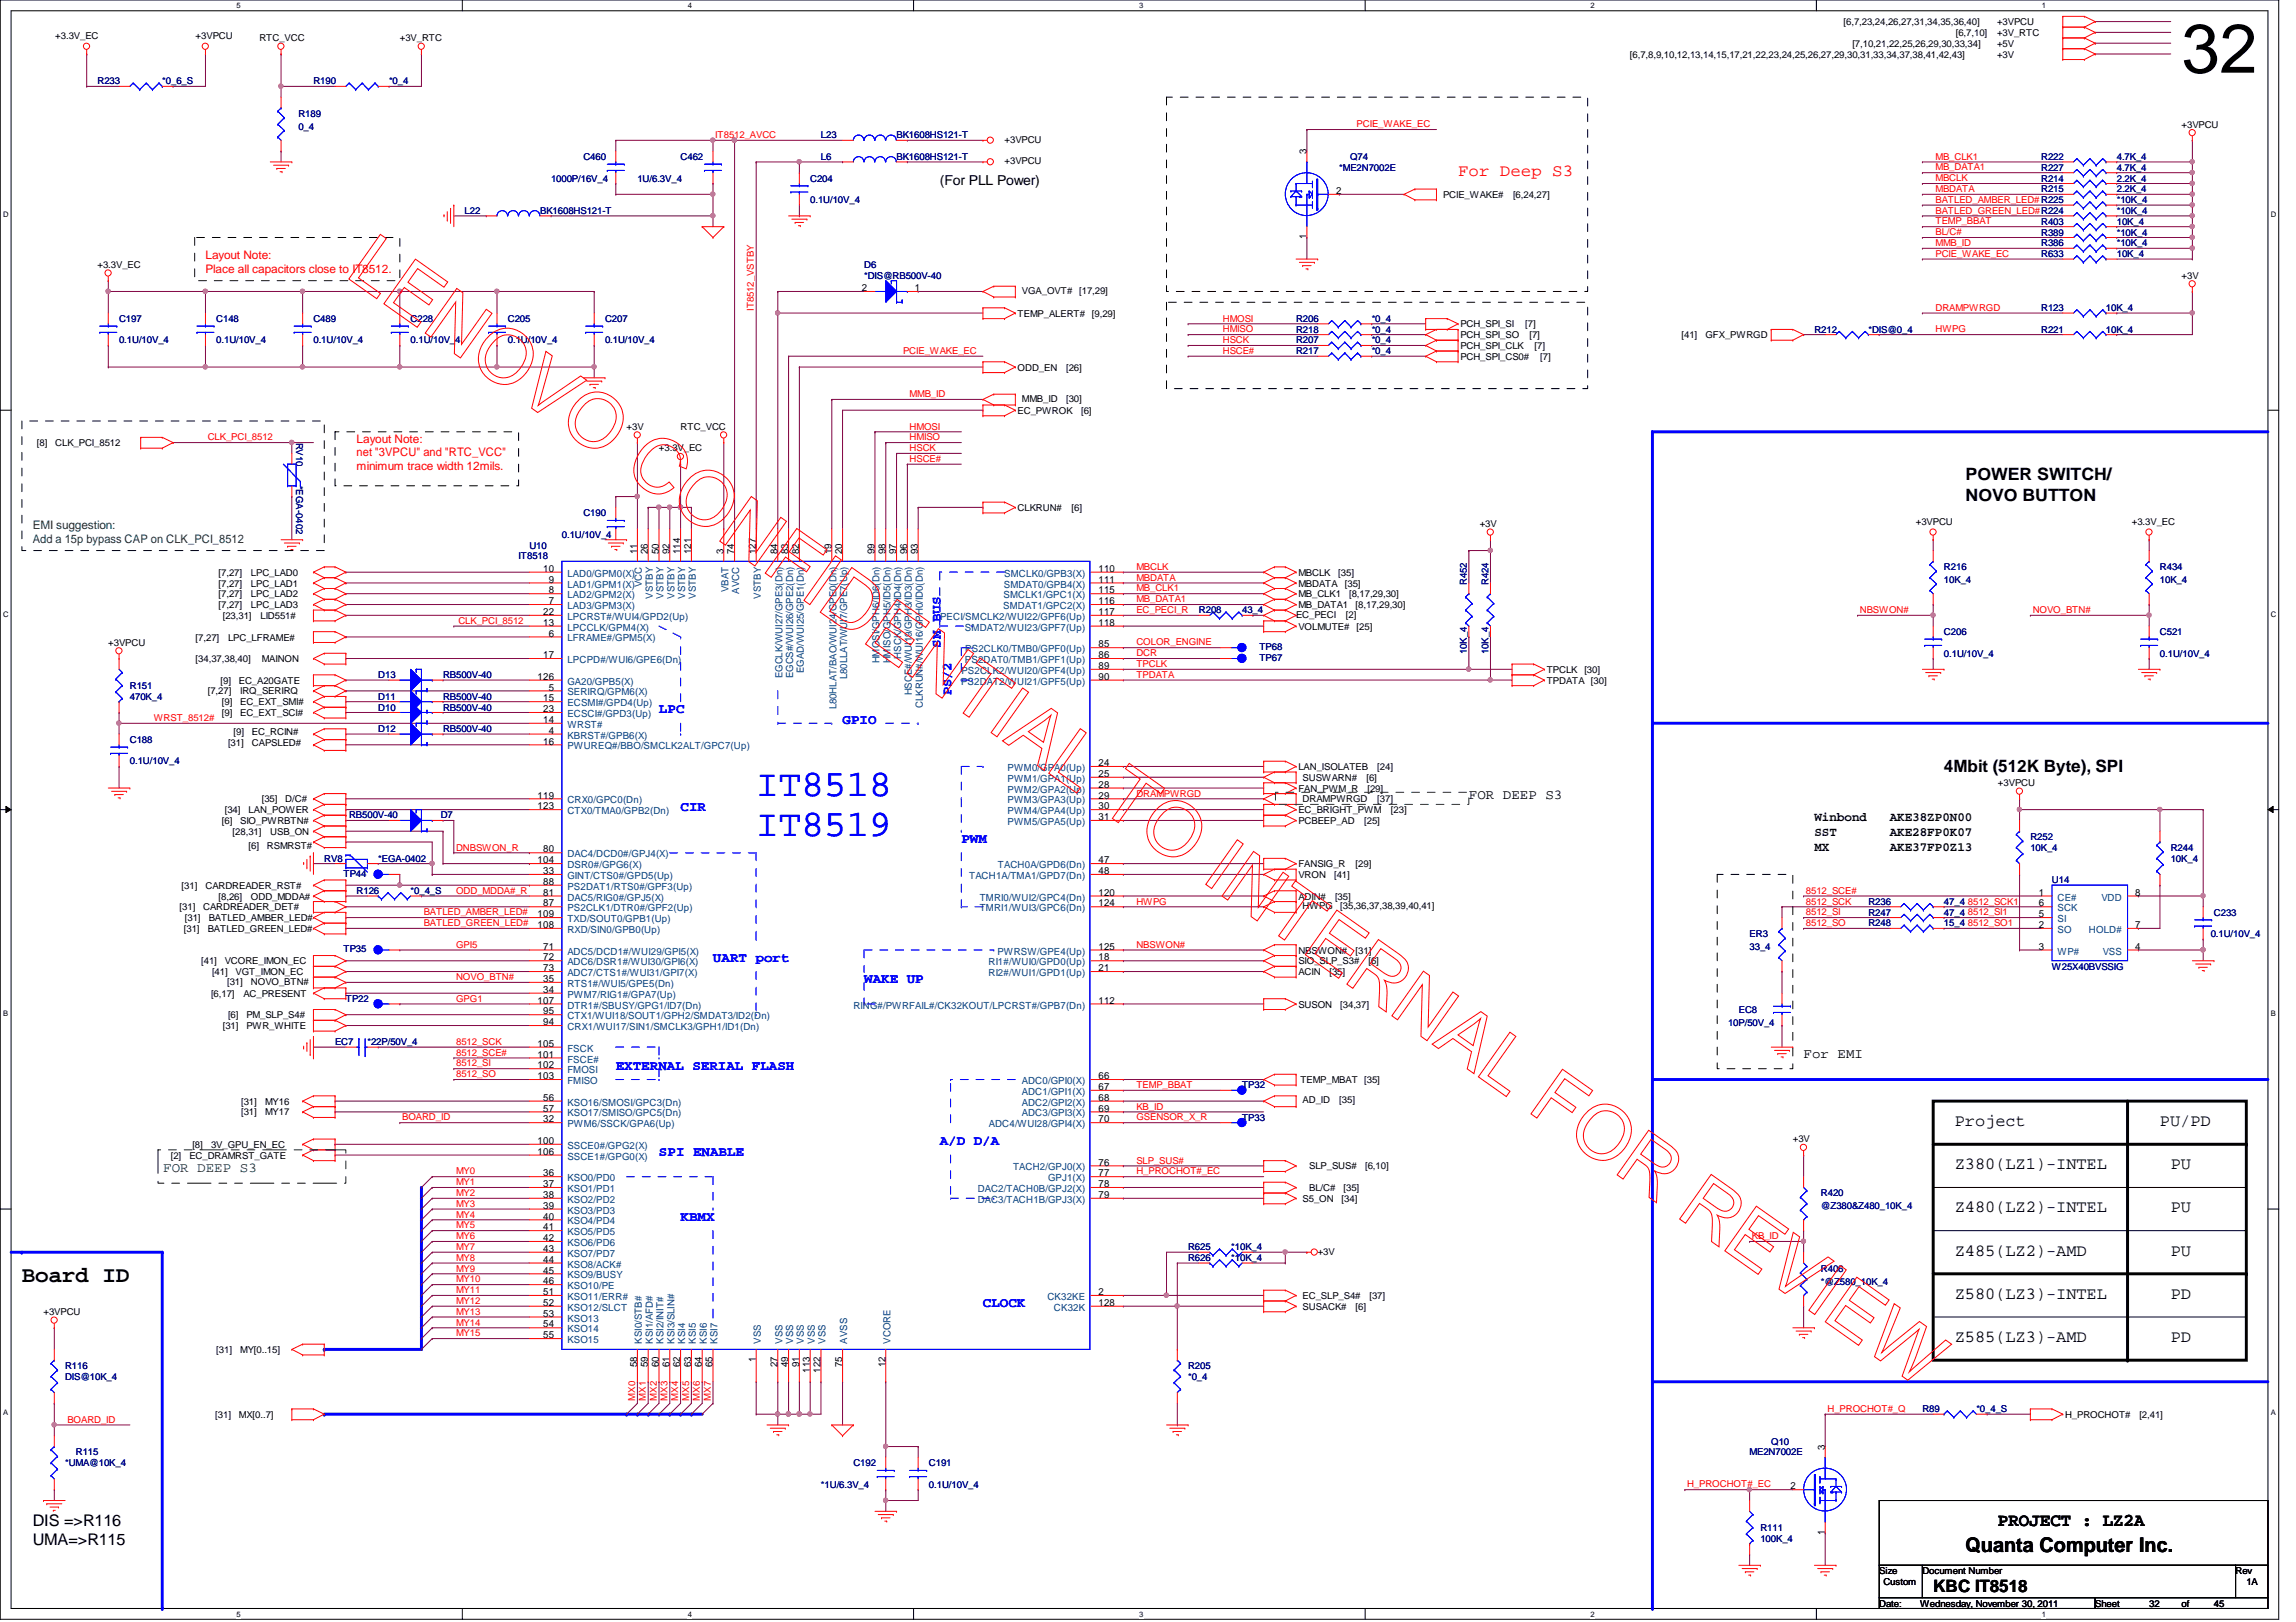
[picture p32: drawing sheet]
<svg xmlns="http://www.w3.org/2000/svg" width="297mm" height="210mm" viewBox="0 0 297 210" stroke-linecap="round" stroke-linejoin="round" font-family="sans-serif">
<defs><g id="words">
<text font-size="8.9" x="282.2" y="9.4">32</text>
<g font-size="4.9" fill="#00f">
<text x="97.8" y="103">IT8518</text>
<text x="97.8" y="108.2">IT8519</text>
</g>
<text font-size="2.9" x="2.8" y="165.9">Board ID</text>
<text font-size="2.6" x="254.3" y="200.8">Quanta Computer Inc.</text>
<text font-size="2.4" x="258.5" y="197.5">PROJECT : LZ2A</text>
<text font-size="2.2" fill="#f00" x="188.6" y="22.8">For Deep S3</text>
<g font-size="2.2">
<text x="254.3" y="62.1">POWER SWITCH/</text>
<text x="254.3" y="64.8">NOVO BUTTON</text>
<text x="251.5" y="99.9">4Mbit (512K Byte), SPI</text>
<text x="252.9" y="145.7">Project</text>
<text x="279.4" y="145.7">PU/PD</text>
<text x="252.9" y="151.3">Z380(LZ1)-INTEL</text>
<text x="280.8" y="151.3">PU</text>
<text x="252.9" y="156.9">Z480(LZ2)-INTEL</text>
<text x="280.8" y="156.9">PU</text>
<text x="252.9" y="162.5">Z485(LZ2)-AMD</text>
<text x="280.8" y="162.5">PU</text>
<text x="252.9" y="168.1">Z580(LZ3)-INTEL</text>
<text x="252.9" y="173.7">Z585(LZ3)-AMD</text>
<text x="280.8" y="168.1">PD</text>
<text x="280.8" y="173.7">PD</text>
<text x="250.1" y="206">KBC IT8518</text>
</g>
<g font-size="2.1">
<text x="4.2" y="197.5">DIS =&gt;R116</text>
<text x="4.2" y="199.9">UMA=&gt;R115</text>
</g>
<g font-size="1.8">
<text x="121.6" y="24">(For PLL Power)</text>
<text x="190" y="103.4">FOR DEEP S3</text>
<text x="233.3" y="136.9">For EMI</text>
</g>
<g font-size="1.8" fill="#00f">
<text x="121.7" y="83.8" transform="rotate(-90 121.7 83.8)">SM BUS</text>
<text x="123.1" y="90" transform="rotate(-90 123.1 90)">PS/2</text>
<text x="85.3" y="92.3">LPC</text>
<text x="109" y="93.7">GPIO</text>
<text x="88.1" y="104.9">CIR</text>
<text x="124.4" y="109.1">PWM</text>
<text x="92.2" y="124.5">UART port</text>
<text x="111.8" y="127.3">WAKE UP</text>
<text x="79.7" y="138.4">EXTERNAL SERIAL FLASH</text>
<text x="85.3" y="149.6">SPI ENABLE</text>
<text x="121.6" y="148.2">A/D D/A</text>
<text x="88.1" y="158">KBMX</text>
<text x="127.2" y="169.2">CLOCK</text>
</g>
<text font-size="1.8" fill="#008000" x="21.1" y="151.7">FOR DEEP S3</text>
<g font-size="1.7">
<text x="234.7" y="106.2">Winbond</text>
<text x="244.5" y="106.2">AKE38ZP0N00</text>
<text x="234.7" y="108.2">SST</text>
<text x="234.7" y="110.1">MX</text>
<text x="244.5" y="108.2">AKE28FP0K07</text>
<text x="244.5" y="110.1">AKE37FP0Z13</text>
</g>
<g font-size="1.5" fill="#f00">
<text x="26.6" y="33.5">Layout Note:</text>
<text x="26.6" y="35.3">Place all capacitors close to IT8512.</text>
<text x="46.1" y="57.3">Layout Note:</text>
<text x="46.1" y="59.1">net &quot;3VPCU&quot; and &quot;RTC_VCC&quot;</text>
<text x="46.1" y="60.8">minimum trace width 12mils.</text>
</g>
<g font-size="1.5" fill="#008000">
<text x="4.2" y="68.5">EMI suggestion:</text>
<text x="4.2" y="70.2">Add a 15p bypass CAP on CLK_PCI_8512</text>
</g>
<g font-size="1.3">
<text x="169" y="20" transform="rotate(-90 169 20)">3</text>
<text x="172.8" y="25.1">2</text>
<text x="169" y="31" transform="rotate(-90 169 31)">1</text>
<text x="111.5" y="37.7">2</text>
<text x="118.4" y="37.7">1</text>
<text x="82.4" y="71.7" transform="rotate(-90 82.4 71.7)">11</text>
<text x="83.8" y="71.7" transform="rotate(-90 83.8 71.7)">26</text>
<text x="85.2" y="71.7" transform="rotate(-90 85.2 71.7)">50</text>
<text x="86.6" y="71.7" transform="rotate(-90 86.6 71.7)">92</text>
<text x="88" y="71.7" transform="rotate(-90 88 71.7)">114</text>
<text x="89.4" y="71.7" transform="rotate(-90 89.4 71.7)">121</text>
<text x="93.6" y="71.7" transform="rotate(-90 93.6 71.7)">3</text>
<text x="95" y="71.7" transform="rotate(-90 95 71.7)">74</text>
<text x="97.8" y="71.7" transform="rotate(-90 97.8 71.7)">127</text>
<text x="100.6" y="71.7" transform="rotate(-90 100.6 71.7)">84</text>
<text x="102" y="71.7" transform="rotate(-90 102 71.7)">83</text>
<text x="103.4" y="71.7" transform="rotate(-90 103.4 71.7)">82</text>
<text x="107.6" y="71.7" transform="rotate(-90 107.6 71.7)">19</text>
<text x="109" y="71.7" transform="rotate(-90 109 71.7)">20</text>
<text x="113.2" y="71.7" transform="rotate(-90 113.2 71.7)">99</text>
<text x="114.6" y="71.7" transform="rotate(-90 114.6 71.7)">98</text>
<text x="115.9" y="71.7" transform="rotate(-90 115.9 71.7)">97</text>
<text x="117.3" y="71.7" transform="rotate(-90 117.3 71.7)">96</text>
<text x="118.7" y="71.7" transform="rotate(-90 118.7 71.7)">93</text>
<text x="70.3" y="74">10</text>
<text x="71" y="75.4">9</text>
<text x="71" y="76.8">8</text>
<text x="142.1" y="74">110</text>
<text x="142.1" y="76.8">115</text>
<text x="142.1" y="75.4">111</text>
<text x="70.3" y="81">13</text>
<text x="70.3" y="79.6">22</text>
<text x="71" y="78.2">7</text>
<text x="71" y="82.4">6</text>
<text x="142.1" y="78.2">116</text>
<text x="142.1" y="83.8">85</text>
<text x="142.1" y="79.6">117</text>
<text x="142.1" y="81">118</text>
<text x="69.6" y="88">126</text>
<text x="70.3" y="85.2">17</text>
<text x="71" y="89.4">5</text>
<text x="142.1" y="85.2">86</text>
<text x="142.1" y="86.6">89</text>
<text x="142.1" y="88">90</text>
<text x="70.3" y="93.6">14</text>
<text x="70.3" y="90.8">15</text>
<text x="70.3" y="92.2">23</text>
<text x="71" y="95">4</text>
<text x="70.3" y="96.4">16</text>
<text x="142.1" y="99.1">24</text>
<text x="142.1" y="100.5">25</text>
<text x="142.1" y="101.9">28</text>
<text x="69.6" y="104.7">123</text>
<text x="69.6" y="103.3">119</text>
<text x="142.1" y="103.3">29</text>
<text x="142.1" y="104.7">30</text>
<text x="142.1" y="106.1">31</text>
<text x="69.6" y="111.7">104</text>
<text x="70.3" y="113.1">33</text>
<text x="70.3" y="110.3">80</text>
<text x="142.1" y="111.7">47</text>
<text x="142.1" y="113.1">48</text>
<text x="69.6" y="118.7">109</text>
<text x="70.3" y="117.3">87</text>
<text x="70.3" y="114.5">88</text>
<text x="70.3" y="115.9">81</text>
<text x="142.1" y="115.9">120</text>
<text x="142.1" y="117.3">124</text>
<text x="263.8" y="115.9">1</text>
<text x="263.8" y="117.3">6</text>
<text x="263.8" y="118.7">5</text>
<text x="276.2" y="115.9">8</text>
<text x="69.6" y="120.1">108</text>
<text x="70.3" y="122.9">71</text>
<text x="70.3" y="124.3">72</text>
<text x="70.3" y="125.7">73</text>
<text x="142.1" y="122.9">125</text>
<text x="142.1" y="124.3">18</text>
<text x="142.1" y="125.7">21</text>
<text x="263.8" y="120.1">2</text>
<text x="263.8" y="122.9">3</text>
<text x="276.2" y="122.9">4</text>
<text x="276.2" y="120.1">7</text>
<text x="69.6" y="129.9">107</text>
<text x="70.3" y="127.1">35</text>
<text x="70.3" y="128.5">34</text>
<text x="70.3" y="131.3">95</text>
<text x="142.1" y="129.9">112</text>
<text x="69.6" y="135.5">105</text>
<text x="69.6" y="136.9">101</text>
<text x="70.3" y="132.7">94</text>
<text x="69.6" y="138.3">102</text>
<text x="69.6" y="139.7">103</text>
<text x="70.3" y="142.5">56</text>
<text x="70.3" y="143.8">57</text>
<text x="142.1" y="139.7">66</text>
<text x="142.1" y="141.1">67</text>
<text x="142.1" y="142.5">68</text>
<text x="142.1" y="143.8">69</text>
<text x="69.6" y="149.4">106</text>
<text x="69.6" y="148">100</text>
<text x="70.3" y="145.2">32</text>
<text x="142.1" y="145.2">70</text>
<text x="70.3" y="152.2">36</text>
<text x="70.3" y="153.6">37</text>
<text x="70.3" y="155">38</text>
<text x="142.1" y="155">79</text>
<text x="142.1" y="153.6">78</text>
<text x="142.1" y="152.2">77</text>
<text x="142.1" y="150.8">76</text>
<text x="70.3" y="156.4">39</text>
<text x="70.3" y="157.8">40</text>
<text x="70.3" y="159.2">41</text>
<text x="70.3" y="160.6">42</text>
<text x="70.3" y="162">43</text>
<text x="70.3" y="163.4">44</text>
<text x="70.3" y="164.8">45</text>
<text x="70.3" y="166.2">46</text>
<text x="70.3" y="167.6">51</text>
<text x="142.1" y="167.6">2</text>
<text x="70.3" y="169">52</text>
<text x="70.3" y="170.4">53</text>
<text x="70.3" y="171.8">54</text>
<text x="70.3" y="173.2">55</text>
<text x="142.1" y="169">128</text>
<text x="82.4" y="177" transform="rotate(-90 82.4 177)">58</text>
<text x="83.8" y="177" transform="rotate(-90 83.8 177)">59</text>
<text x="85.2" y="177" transform="rotate(-90 85.2 177)">60</text>
<text x="86.6" y="177" transform="rotate(-90 86.6 177)">61</text>
<text x="88" y="177" transform="rotate(-90 88 177)">62</text>
<text x="89.4" y="177" transform="rotate(-90 89.4 177)">63</text>
<text x="90.8" y="177" transform="rotate(-90 90.8 177)">64</text>
<text x="92.2" y="177" transform="rotate(-90 92.2 177)">65</text>
<text x="97.8" y="176.3" transform="rotate(-90 97.8 176.3)">1</text>
<text x="100.6" y="177" transform="rotate(-90 100.6 177)">27</text>
<text x="102" y="177" transform="rotate(-90 102 177)">49</text>
<text x="103.4" y="177" transform="rotate(-90 103.4 177)">91</text>
<text x="104.8" y="177.6" transform="rotate(-90 104.8 177.6)">113</text>
<text x="106.2" y="177.6" transform="rotate(-90 106.2 177.6)">122</text>
<text x="109" y="177" transform="rotate(-90 109 177)">75</text>
<text x="114.6" y="177" transform="rotate(-90 114.6 177)">12</text>
<text x="236.1" y="187.6" transform="rotate(-90 236.1 187.6)">3</text>
<text x="231.6" y="192.7">2</text>
<text x="236.1" y="198.6" transform="rotate(-90 236.1 198.6)">1</text>
</g>
<g font-size="1.3" fill="#004080">
<text x="73.4" y="74.6">LAD0/GPM0(X)</text>
<text x="73.4" y="76">LAD1/GPM1(X)</text>
<text x="73.4" y="77.4">LAD2/GPM2(X)</text>
<text x="83.1" y="76" transform="rotate(-90 83.1 76)">VCC</text>
<text x="84.5" y="77.5" transform="rotate(-90 84.5 77.5)">VSTBY</text>
<text x="85.8" y="77.5" transform="rotate(-90 85.8 77.5)">VSTBY</text>
<text x="87.2" y="77.5" transform="rotate(-90 87.2 77.5)">VSTBY</text>
<text x="88.6" y="77.5" transform="rotate(-90 88.6 77.5)">VSTBY</text>
<text x="90" y="77.5" transform="rotate(-90 90 77.5)">VSTBY</text>
<text x="94.2" y="76.7" transform="rotate(-90 94.2 76.7)">VBAT</text>
<text x="95.6" y="76.8" transform="rotate(-90 95.6 76.8)">AVCC</text>
<text x="98.4" y="77.5" transform="rotate(-90 98.4 77.5)">VSTBY</text>
<text x="129.8" y="77.4">SMCLK1/GPC1(X)</text>
<text x="129.9" y="76">SMDAT0/GPB4(X)</text>
<text x="129.9" y="74.6">SMCLK0/GPB3(X)</text>
<text x="73.4" y="81.6">LPCCLK/GPM4(X)</text>
<text x="73.4" y="78.8">LAD3/GPM3(X)</text>
<text x="73.4" y="83">LFRAME#/GPM5(X)</text>
<text x="73.4" y="80.2">LPCRST#/WUI4/GPD2(Up)</text>
<text x="121.6" y="80.2">PECI/SMCLK2/WUI22/GPF6(Up)</text>
<text x="124.8" y="81.6">SMDAT2/WUI23/GPF7(Up)</text>
<text x="129.8" y="78.8">SMDAT1/GPC2(X)</text>
<text x="73.4" y="85.8">LPCPD#/WUI6/GPE6(Dn)</text>
<text x="73.4" y="88.6">GA20/GPB5(X)</text>
<text x="101.2" y="87.8" transform="rotate(-90 101.2 87.8)">EGCLK/WUI27/GPE3(Dn)</text>
<text x="102.6" y="87.8" transform="rotate(-90 102.6 87.8)">EGCS#/WUI26/GPE2(Dn)</text>
<text x="104" y="87.1" transform="rotate(-90 104 87.1)">EGAD/WUI25/GPE1(Dn)</text>
<text x="109.6" y="87.9" transform="rotate(-90 109.6 87.9)">L80LLAT/WUI7/GPE7(Up)</text>
<text x="113.8" y="85.9" transform="rotate(-90 113.8 85.9)">HMOSI/GPH6/ID6(Dn)</text>
<text x="115.2" y="85.9" transform="rotate(-90 115.2 85.9)">HMISO/GPH5/ID5(Dn)</text>
<text x="116.6" y="85.2" transform="rotate(-90 116.6 85.2)">HSCK/GPH4/ID4(Dn)</text>
<text x="124.3" y="88.6">PS2DAT2/WUI21/GPF5(Up)</text>
<text x="124.4" y="87.2">PS2CLK2/WUI20/GPF4(Up)</text>
<text x="124.8" y="85.8">PS2DAT0/TMB1/GPF1(Up)</text>
<text x="124.9" y="84.4">PS2CLK0/TMB0/GPF0(Up)</text>
<text x="73.4" y="94.2">WRST#</text>
<text x="73.4" y="90">SERIRQ/GPM6(X)</text>
<text x="73.4" y="91.4">ECSMI#/GPD4(Up)</text>
<text x="73.4" y="92.8">ECSCI#/GPD3(Up)</text>
<text x="73.4" y="95.6">KBRST#/GPB6(X)</text>
<text x="108.2" y="91.8" transform="rotate(-90 108.2 91.8)">L80HLAT/BAO/WUI24/GPE0(Dn)</text>
<text x="118" y="90" transform="rotate(-90 118 90)">HSCE#/WUI19/GPH3/ID3(Dn)</text>
<text x="119.4" y="91.6" transform="rotate(-90 119.4 91.6)">CLKRUN#/WUI16/GPH0/ID0(Dn)</text>
<text x="73.4" y="97">PWUREQ#/BBO/SMCLK2ALT/GPC7(Up)</text>
<text x="130.3" y="99.8">PWM0/GPA0(Up)</text>
<text x="130.3" y="101.2">PWM1/GPA1(Up)</text>
<text x="73.4" y="105.4">CTX0/TMA0/GPB2(Dn)</text>
<text x="73.4" y="104">CRX0/GPC0(Dn)</text>
<text x="130.3" y="102.6">PWM2/GPA2(Up)</text>
<text x="130.3" y="104">PWM3/GPA3(Up)</text>
<text x="130.3" y="105.4">PWM4/GPA4(Up)</text>
<text x="130.3" y="106.8">PWM5/GPA5(Up)</text>
<text x="73.4" y="112.4">DSR0#/GPG6(X)</text>
<text x="73.4" y="113.7">GINT/CTS0#/GPD5(Up)</text>
<text x="73.4" y="111">DAC4/DCD0#/GPJ4(X)</text>
<text x="125.4" y="113.7">TACH1A/TMA1/GPD7(Dn)</text>
<text x="129.1" y="112.4">TACH0A/GPD6(Dn)</text>
<text x="73.4" y="117.9">PS2CLK1/DTR0#/GPF2(Up)</text>
<text x="73.4" y="119.3">TXD/SOUT0/GPB1(Up)</text>
<text x="73.4" y="115.1">PS2DAT1/RTS0#/GPF3(Up)</text>
<text x="73.4" y="116.5">DAC5/RIG0#/GPJ5(X)</text>
<text x="126.7" y="116.5">TMRI0/WUI2/GPC4(Dn)</text>
<text x="126.7" y="117.9">TMRI1/WUI3/GPC6(Dn)</text>
<text x="266.2" y="116.5">CE#</text>
<text x="266.2" y="117.9">SCK</text>
<text x="266.2" y="119.3">SI</text>
<text x="271.9" y="116.5">VDD</text>
<text x="73.4" y="120.7">RXD/SIN0/GPB0(Up)</text>
<text x="73.4" y="123.5">ADC5/DCD1#/WUI29/GPI5(X)</text>
<text x="73.4" y="124.9">ADC6/DSR1#/WUI30/GPI6(X)</text>
<text x="127.9" y="124.9">RI1#/WUI0/GPD0(Up)</text>
<text x="129" y="123.5">PWRSW/GPE4(Up)</text>
<text x="266.2" y="120.7">SO</text>
<text x="266.2" y="123.5">WP#</text>
<text x="270.3" y="120.7">HOLD#</text>
<text x="272" y="123.5">VSS</text>
<text x="73.4" y="127.7">RTS1#/WUI5/GPE5(Dn)</text>
<text x="73.4" y="129.1">PWM7/RIG1#/GPA7(Up)</text>
<text x="73.4" y="126.3">ADC7/CTS1#/WUI31/GPI7(X)</text>
<text x="73.4" y="131.9">CTX1/WUI18/SOUT1/GPH2/SMDAT3/ID2(Dn)</text>
<text x="73.4" y="130.5">DTR1#/SBUSY/GPG1/ID7(Dn)</text>
<text x="110.4" y="130.5">RING#/PWRFAIL#/CK32KOUT/LPCRST#/GPB7(Dn)</text>
<text x="127.9" y="126.3">RI2#/WUI1/GPD1(Up)</text>
<text x="73.4" y="136.1">FSCK</text>
<text x="73.4" y="137.5">FSCE#</text>
<text x="73.4" y="133.3">CRX1/WUI17/SIN1/SMCLK3/GPH1/ID1(Dn)</text>
<text x="73.4" y="143.1">KSO16/SMOSI/GPC3(Dn)</text>
<text x="73.4" y="138.9">FMOSI</text>
<text x="73.4" y="140.3">FMISO</text>
<text x="132.2" y="140.3">ADC0/GPI0(X)</text>
<text x="132.2" y="141.7">ADC1/GPI1(X)</text>
<text x="132.2" y="143.1">ADC2/GPI2(X)</text>
<text x="73.4" y="148.7">SSCE0#/GPG2(X)</text>
<text x="73.4" y="144.5">KSO17/SMISO/GPC5(Dn)</text>
<text x="73.4" y="145.9">PWM6/SSCK/GPA6(Up)</text>
<text x="127.9" y="145.9">ADC4/WUI28/GPI4(X)</text>
<text x="132.2" y="144.5">ADC3/GPI3(X)</text>
<text x="73.4" y="150.1">SSCE1#/GPG0(X)</text>
<text x="73.4" y="152.9">KSO0/PD0</text>
<text x="73.4" y="154.3">KSO1/PD1</text>
<text x="73.4" y="155.7">KSO2/PD2</text>
<text x="126.5" y="155.7">DAC3/TACH1B/GPJ3(X)</text>
<text x="126.5" y="154.3">DAC2/TACH0B/GPJ2(X)</text>
<text x="131.1" y="151.5">TACH2/GPJ0(X)</text>
<text x="135.6" y="152.9">GPJ1(X)</text>
<text x="73.4" y="157.1">KSO3/PD3</text>
<text x="73.4" y="158.5">KSO4/PD4</text>
<text x="73.4" y="159.9">KSO5/PD5</text>
<text x="73.4" y="161.2">KSO6/PD6</text>
<text x="73.4" y="162.6">KSO7/PD7</text>
<text x="73.4" y="164">KSO8/ACK#</text>
<text x="73.4" y="165.4">KSO9/BUSY</text>
<text x="73.4" y="166.8">KSO10/PE</text>
<text x="73.4" y="168.2">KSO11/ERR#</text>
<text x="73.4" y="169.6">KSO12/SLCT</text>
<text x="73.4" y="171">KSO13</text>
<text x="73.4" y="172.4">KSO14</text>
<text x="73.4" y="173.8">KSO15</text>
<text x="83.1" y="173.9" transform="rotate(-90 83.1 173.9)">KSI0/STB#</text>
<text x="84.5" y="173.9" transform="rotate(-90 84.5 173.9)">KSI1/AFD#</text>
<text x="85.8" y="173.9" transform="rotate(-90 85.8 173.9)">KSI2/INIT#</text>
<text x="87.2" y="173.9" transform="rotate(-90 87.2 173.9)">KSI3/SLIN#</text>
<text x="88.6" y="173.9" transform="rotate(-90 88.6 173.9)">KSI4</text>
<text x="90" y="173.9" transform="rotate(-90 90 173.9)">KSI5</text>
<text x="91.4" y="173.9" transform="rotate(-90 91.4 173.9)">KSI6</text>
<text x="92.8" y="173.9" transform="rotate(-90 92.8 173.9)">KSI7</text>
<text x="98.4" y="173.9" transform="rotate(-90 98.4 173.9)">VSS</text>
<text x="101.2" y="173.9" transform="rotate(-90 101.2 173.9)">VSS</text>
<text x="102.6" y="173.9" transform="rotate(-90 102.6 173.9)">VSS</text>
<text x="104" y="173.9" transform="rotate(-90 104 173.9)">VSS</text>
<text x="105.4" y="173.9" transform="rotate(-90 105.4 173.9)">VSS</text>
<text x="106.8" y="173.9" transform="rotate(-90 106.8 173.9)">VSS</text>
<text x="109.6" y="173.9" transform="rotate(-90 109.6 173.9)">AVSS</text>
<text x="115.2" y="173.9" transform="rotate(-90 115.2 173.9)">VCORE</text>
<text x="135.5" y="168.2">CK32KE</text>
<text x="136.4" y="169.6">CK32K</text>
</g>
<g font-size="1.2">
<text x="7.2" y="5">+3.3V_EC</text>
<text x="25.3" y="5">+3VPCU</text>
<text x="33.6" y="5.3">RTC_VCC</text>
<text x="51.7" y="5.3">+3V_RTC</text>
<text x="238.5" y="3.3">[6,7,23,24,26,27,31,34,35,36,40]</text>
<text x="253" y="4.7">[6,7,10]</text>
<text x="258.4" y="3.3">+3VPCU</text>
<text x="258.4" y="4.7">+3V_RTC</text>
<text x="210.9" y="7.5">[6,7,8,9,10,12,13,14,15,17,21,22,23,24,25,26,27,29,30,31,33,34,37,38,41,42,43]</text>
<text x="239.6" y="6.1">[7,10,21,22,25,26,29,30,33,34]</text>
<text x="258.4" y="6.1">+5V</text>
<text x="258.4" y="7.5">+3V</text>
<text x="282.2" y="16.5">+3VPCU</text>
<text x="130" y="18.5">+3VPCU</text>
<text x="130" y="21.3">+3VPCU</text>
<text x="186.7" y="25.6">PCIE_WAKE#</text>
<text x="195.7" y="25.6">[6,24,27]</text>
<text x="12.6" y="34.7">+3.3V_EC</text>
<text x="131.7" y="41">TEMP_ALERT#</text>
<text x="132.2" y="38">VGA_OVT#</text>
<text x="139.6" y="38">[17,29]</text>
<text x="141.3" y="41">[9,29]</text>
<text x="282.2" y="36.1">+3V</text>
<text x="131.7" y="48">ODD_EN</text>
<text x="137.9" y="48">[26]</text>
<text x="188.9" y="45.2">PCH_SPI_CLK</text>
<text x="188.9" y="46.6">PCH_SPI_CS0#</text>
<text x="188.9" y="42.4">PCH_SPI_SI</text>
<text x="188.9" y="43.8">PCH_SPI_SO</text>
<text x="197.3" y="42.4">[7]</text>
<text x="197.9" y="43.8">[7]</text>
<text x="198.5" y="45.2">[7]</text>
<text x="199.3" y="46.6">[7]</text>
<text x="217.5" y="43.8">[41]</text>
<text x="220.6" y="43.8">GFX_PWRGD</text>
<text x="131.7" y="53.6">EC_PWROK</text>
<text x="132.2" y="52">MMB_ID</text>
<text x="137.9" y="52">[30]</text>
<text x="139.9" y="53.6">[6]</text>
<text x="4.8" y="57.7">[8]</text>
<text x="7.2" y="57.7">CLK_PCI_8512</text>
<text x="81.1" y="55.6">+3V</text>
<text x="85.3" y="58.4">+3.3V_EC</text>
<text x="88.1" y="55.6">RTC_VCC</text>
<text x="131.7" y="66.1">CLKRUN#</text>
<text x="138.6" y="66.1">[6]</text>
<text x="191.4" y="68.2">+3V</text>
<text x="247.9" y="67.9">+3VPCU</text>
<text x="275.8" y="67.9">+3.3V_EC</text>
<text x="28.3" y="75.9">[7,27]</text>
<text x="28.3" y="77.3">[7,27]</text>
<text x="28.3" y="74.5">[7,27]</text>
<text x="32.5" y="75.9">LPC_LAD1</text>
<text x="32.5" y="77.3">LPC_LAD2</text>
<text x="32.5" y="74.5">LPC_LAD0</text>
<text x="168" y="75.9">MBDATA</text>
<text x="168" y="74.5">MBCLK</text>
<text x="168" y="77.3">MB_CLK1</text>
<text x="173.1" y="74.5">[35]</text>
<text x="174" y="75.9">[35]</text>
<text x="174.5" y="77.3">[8,17,29,30]</text>
<text x="14" y="83.6">+3VPCU</text>
<text x="25.3" y="82.9">[7,27]</text>
<text x="28.3" y="78.7">[7,27]</text>
<text x="28.8" y="80.1">[23,31]</text>
<text x="29.5" y="82.9">LPC_LFRAME#</text>
<text x="32.5" y="78.7">LPC_LAD3</text>
<text x="33.7" y="80.1">LID551#</text>
<text x="167.7" y="79.9">EC_PECI</text>
<text x="168" y="78.7">MB_DATA1</text>
<text x="168" y="81.5">VOLMUTE#</text>
<text x="174.1" y="79.9">[2]</text>
<text x="175.4" y="78.7">[8,17,29,30]</text>
<text x="175.5" y="81.5">[25]</text>
<text x="25.3" y="85.7">[34,37,38,40]</text>
<text x="26.9" y="89.9">[7,27]</text>
<text x="28.5" y="88.5">[9]</text>
<text x="30.9" y="88.5">EC_A20GATE</text>
<text x="31.1" y="89.9">IRQ_SERIRQ</text>
<text x="33.9" y="85.7">MAINON</text>
<text x="200.1" y="88.5">TPDATA [30]</text>
<text x="200.1" y="87.1">TPCLK</text>
<text x="205" y="87.1">[30]</text>
<text x="28.7" y="92.7">[9]</text>
<text x="28.7" y="91.3">[9]</text>
<text x="30.2" y="95.2">[9]</text>
<text x="31.1" y="92.7">EC_EXT_SCI#</text>
<text x="31.1" y="91.3">EC_EXT_SMI#</text>
<text x="32.6" y="95.2">EC_RCIN#</text>
<text x="29.5" y="96.6">[31]</text>
<text x="32.6" y="96.6">CAPSLED#</text>
<text x="168" y="99.7">LAN_ISOLATEB</text>
<text x="168.5" y="101">SUSWARN#</text>
<text x="176.8" y="101">[6]</text>
<text x="178.2" y="99.7">[24]</text>
<text x="258.5" y="101.7">+3VPCU</text>
<text x="28.7" y="106.6">[6]</text>
<text x="29.1" y="105.2">[34]</text>
<text x="31.1" y="106.6">SIO_PWRBTN#</text>
<text x="32.2" y="105.2">LAN_POWER</text>
<text x="33.9" y="103.8">[35]</text>
<text x="36.9" y="103.8">D/C#</text>
<text x="168" y="106.6">PCBEEP_AD</text>
<text x="168" y="102.4">FAN_PWM_R</text>
<text x="168" y="105.2">EC_BRIGHT_PWM</text>
<text x="168.5" y="103.8">DRAMPWRGD</text>
<text x="176.5" y="106.6">[25]</text>
<text x="176.9" y="102.4">[29]</text>
<text x="178.2" y="103.8">[37]</text>
<text x="180" y="105.2">[23]</text>
<text x="30.1" y="108">[28,31]</text>
<text x="32.2" y="109.8">[6]</text>
<text x="34.5" y="109.8">RSMRST#</text>
<text x="35" y="108">USB_ON</text>
<text x="168" y="113.6">VRON</text>
<text x="168" y="112.2">FANSIG_R</text>
<text x="172.6" y="113.6">[41]</text>
<text x="175.4" y="112.2">[29]</text>
<text x="23.2" y="117.8">[31]</text>
<text x="23.5" y="115">[31]</text>
<text x="23.9" y="119.2">[31]</text>
<text x="26.3" y="117.8">CARDREADER_DET#</text>
<text x="26.6" y="115">CARDREADER_RST#</text>
<text x="27" y="119.2">BATLED_AMBER_LED#</text>
<text x="28.3" y="116.4">[8,26]</text>
<text x="32.5" y="116.4">ODD_MDDA#</text>
<text x="168" y="116.4">ADIN#</text>
<text x="168.5" y="117.6">HWPG</text>
<text x="172.7" y="116.4">[35]</text>
<text x="173.4" y="117.6">[35,36,37,38,39,40,41]</text>
<text x="23.8" y="120.6">[31]</text>
<text x="26" y="124.8">[41]</text>
<text x="26.9" y="120.6">BATLED_GREEN_LED#</text>
<text x="29.1" y="124.8">VCORE_IMON_EC</text>
<text x="168" y="123.4">NBSWON#</text>
<text x="168" y="124.8">SIO_SLP_S3#</text>
<text x="175.4" y="123.4">[31]</text>
<text x="177" y="124.8">[6]</text>
<text x="27.3" y="129">[6,17]</text>
<text x="27.4" y="126.2">[41]</text>
<text x="29.4" y="127.4">[31]</text>
<text x="29.5" y="131.8">[6]</text>
<text x="30.5" y="126.2">VGT_IMON_EC</text>
<text x="31.5" y="129">AC_PRESENT</text>
<text x="31.9" y="131.8">PM_SLP_S4#</text>
<text x="32.5" y="127.4">NOVO_BTN#</text>
<text x="168" y="126.2">ACIN</text>
<text x="168" y="130.4">SUSON</text>
<text x="172" y="126.2">[35]</text>
<text x="173.4" y="130.4">[34,37]</text>
<text x="28.8" y="133.2">[31]</text>
<text x="31.9" y="133.2">PWR_WHITE</text>
<text x="31.2" y="143">[31]</text>
<text x="34.3" y="143">MY16</text>
<text x="168.2" y="140.2">TEMP_MBAT [35]</text>
<text x="168.5" y="142.8">AD_ID</text>
<text x="173.3" y="142.8">[35]</text>
<text x="22.1" y="149.9">[2]</text>
<text x="24.5" y="149.9">EC_DRAMRST_GATE</text>
<text x="24.9" y="148.5">[8]</text>
<text x="27.3" y="148.5">3V_GPU_EN_EC</text>
<text x="31.2" y="144.4">[31]</text>
<text x="34.3" y="144.4">MY17</text>
<text x="231.9" y="147.8">+3V</text>
<text x="168.5" y="155.5">S5_ON</text>
<text x="169.4" y="154.1">BL/C#</text>
<text x="169.4" y="151.3">SLP_SUS#</text>
<text x="173.6" y="155.5">[34]</text>
<text x="173.8" y="154.1">[35]</text>
<text x="176.6" y="151.3">[6,10]</text>
<text x="170.5" y="162.3">+3V</text>
<text x="5.6" y="170.2">+3VPCU</text>
<text x="168.5" y="169.5">SUSACK#</text>
<text x="168.5" y="168.1">EC_SLP_S4#</text>
<text x="175.4" y="169.5">[6]</text>
<text x="177.2" y="168.1">[37]</text>
<text x="28" y="175.1">[31]</text>
<text x="31.1" y="175.1">MY[0..15]</text>
<text x="27.9" y="183.5">[31]</text>
<text x="30.9" y="183.5">MX[0..7]</text>
<text x="267.2" y="183.5">H_PROCHOT#</text>
<text x="276.8" y="183.5">[2,41]</text>
<text x="243.1" y="203.7">Size</text>
<text x="248.7" y="203.7">Document Number</text>
<text x="289.2" y="203.7">Rev</text>
<text x="243.1" y="207.9">Date:</text>
<text x="243.7" y="205.1">Custom</text>
<text x="248.4" y="207.9">Wednesday, November 30, 2011</text>
<text x="271.1" y="207.9">Sheet</text>
<text x="278" y="207.9">32</text>
<text x="282.2" y="207.9">of</text>
<text x="286.4" y="207.9">45</text>
<text x="290.6" y="205.1">1A</text>
</g>
<g font-size="1.2" fill="#000080">
<text x="12.6" y="10.9">R233</text>
<text x="21" y="10.9">*0_6_S</text>
<text x="40.6" y="10.9">R190</text>
<text x="50.3" y="10.9">*0_4</text>
<text x="38.6" y="15.1">R189</text>
<text x="38.6" y="16.8">0_4</text>
<text x="106.2" y="17.9">L23</text>
<text x="116" y="17.9">BK1608HS121-T</text>
<text x="71.3" y="23.5">1000P/16V_4</text>
<text x="75.5" y="20.7">C460</text>
<text x="82.5" y="23.5">1U/6.3V_4</text>
<text x="88.1" y="20.7">C462</text>
<text x="104.8" y="23.5">C204</text>
<text x="106.2" y="20.7">L6</text>
<text x="116" y="20.7">BK1608HS121-T</text>
<text x="173.3" y="22.1">*ME2N7002E</text>
<text x="174.7" y="20.7">Q74</text>
<text x="264.1" y="23.5">R214</text>
<text x="264.1" y="22.1">R227</text>
<text x="264.1" y="20.7">R222</text>
<text x="273.9" y="23.5">2.2K_4</text>
<text x="273.9" y="22.1">4.7K_4</text>
<text x="273.9" y="20.7">4.7K_4</text>
<text x="60.1" y="27.7">L22</text>
<text x="69.9" y="27.7">BK1608HS121-T</text>
<text x="104.8" y="26.3">0.1U/10V_4</text>
<text x="264.1" y="24.9">R215</text>
<text x="264.1" y="29.1">R403</text>
<text x="273.9" y="24.9">2.2K_4</text>
<text x="273.9" y="29.1">10K_4</text>
<text x="273.9" y="27.7">*10K_4</text>
<text x="273.9" y="26.3">*10K_4</text>
<text x="111.8" y="34.7">D6</text>
<text x="264.1" y="30.5">R389</text>
<text x="264.1" y="31.9">R386</text>
<text x="264.1" y="33.3">R633</text>
<text x="273.9" y="30.5">*10K_4</text>
<text x="273.9" y="31.9">*10K_4</text>
<text x="273.9" y="33.3">10K_4</text>
<text x="15.4" y="41.7">C197</text>
<text x="28" y="41.7">C148</text>
<text x="40.6" y="41.7">C489</text>
<text x="53.1" y="41.7">C228</text>
<text x="65.7" y="41.7">C205</text>
<text x="78.3" y="41.7">C207</text>
<text x="111.8" y="36.1">*DIS@RB500V-40</text>
<text x="167.7" y="41.7">R206</text>
<text x="177.5" y="41.7">*0_4</text>
<text x="264.1" y="40.3">R123</text>
<text x="272.5" y="40.3">10K_4</text>
<text x="15.4" y="44.4">0.1U/10V_4</text>
<text x="28" y="44.4">0.1U/10V_4</text>
<text x="40.6" y="44.4">0.1U/10V_4</text>
<text x="53.1" y="44.4">0.1U/10V_4</text>
<text x="65.7" y="44.4">0.1U/10V_4</text>
<text x="78.3" y="44.4">0.1U/10V_4</text>
<text x="167.7" y="45.8">R217</text>
<text x="167.7" y="44.4">R207</text>
<text x="167.7" y="43.1">R218</text>
<text x="177.5" y="45.8">*0_4</text>
<text x="177.5" y="44.4">*0_4</text>
<text x="177.5" y="43.1">*0_4</text>
<text x="234.7" y="43.1">R212</text>
<text x="241.7" y="43.1">*DIS@0_4</text>
<text x="264.1" y="43.1">R221</text>
<text x="272.5" y="43.1">10K_4</text>
<text x="38.3" y="57.3" transform="rotate(90 38.3 57.3)">RV10</text>
<text x="38.3" y="62.9" transform="rotate(90 38.3 62.9)">*EGA-0402</text>
<text x="68.5" y="71">U10</text>
<text x="72.7" y="69.6">0.1U/10V_4</text>
<text x="75.5" y="66.8">C190</text>
<text x="67.1" y="72.4">IT8518</text>
<text x="189.8" y="75.7" transform="rotate(-90 189.8 75.7)">R452</text>
<text x="192.6" y="75.7" transform="rotate(-90 192.6 75.7)">R424</text>
<text x="251.5" y="73.8">R216</text>
<text x="251.5" y="75.5">10K_4</text>
<text x="279.4" y="73.8">R434</text>
<text x="279.4" y="75.5">10K_4</text>
<text x="155.1" y="79.4">R208</text>
<text x="160.7" y="79.4">43_4</text>
<text x="251.5" y="82.2">C206</text>
<text x="279.4" y="82.2">C521</text>
<text x="16.8" y="89.2">R151</text>
<text x="48.9" y="87.8">D13</text>
<text x="57.3" y="87.8">RB500V-40</text>
<text x="162.9" y="85.5">TP67</text>
<text x="162.9" y="84.1">TP68</text>
<text x="189.8" y="84.7" transform="rotate(-90 189.8 84.7)">10K_4</text>
<text x="192.6" y="84.7" transform="rotate(-90 192.6 84.7)">10K_4</text>
<text x="251.5" y="85">0.1U/10V_4</text>
<text x="279.4" y="85">0.1U/10V_4</text>
<text x="16.8" y="90.6">470K_4</text>
<text x="48.9" y="90.6">D11</text>
<text x="48.9" y="91.9">D10</text>
<text x="48.9" y="94.7">D12</text>
<text x="57.3" y="90.6">RB500V-40</text>
<text x="57.3" y="91.9">RB500V-40</text>
<text x="57.3" y="94.7">RB500V-40</text>
<text x="16.8" y="96.1">C188</text>
<text x="16.8" y="98.9">0.1U/10V_4</text>
<text x="45.2" y="105.9">RB500V-40</text>
<text x="57" y="105.9">D7</text>
<text x="41.9" y="111.5">RV8</text>
<text x="44.4" y="113.5">TP44</text>
<text x="48.9" y="111.5">*EGA-0402</text>
<text x="262.7" y="108.7">R252</text>
<text x="262.7" y="110.1">10K_4</text>
<text x="280.8" y="110.1">R244</text>
<text x="280.8" y="111.5">10K_4</text>
<text x="46.1" y="115.7">R126</text>
<text x="53.1" y="115.7">*0_4_S</text>
<text x="241.7" y="117.1">R236</text>
<text x="241.7" y="118.5">R247</text>
<text x="241.7" y="119.9">R248</text>
<text x="251.5" y="117.1">47_4</text>
<text x="251.5" y="118.5">47_4</text>
<text x="251.5" y="119.9">15_4</text>
<text x="265.5" y="114.3">U14</text>
<text x="286.4" y="118.5">C233</text>
<text x="44.4" y="123.2">TP35</text>
<text x="226.4" y="121.3">ER3</text>
<text x="226.4" y="123">33_4</text>
<text x="265.5" y="125.5">W25X40BVSSIG</text>
<text x="286" y="121.3">0.1U/10V_4</text>
<text x="44.7" y="129.7">TP22</text>
<text x="225" y="131.1">EC8</text>
<text x="43.3" y="135.3">EC7</text>
<text x="47.5" y="135.3">*22P/50V_4</text>
<text x="223.6" y="132.8">10P/50V_4</text>
<text x="160.7" y="140.8">TP32</text>
<text x="160.7" y="145">TP33</text>
<text x="235.6" y="154.8">R420</text>
<text x="153.7" y="161.8">R625</text>
<text x="159.3" y="161.8">*10K_4</text>
<text x="235.6" y="156.5">@Z380&amp;Z480_10K_4</text>
<text x="153.7" y="163.2">R626</text>
<text x="159.3" y="163.2">*10K_4</text>
<text x="235.6" y="164.6">R406</text>
<text x="235.6" y="166.3">*@Z580_10K_4</text>
<text x="8.4" y="177.2">R116</text>
<text x="8.4" y="178.6">DIS@10K_4</text>
<text x="153.7" y="177.2">R205</text>
<text x="153.7" y="178.6">*0_4</text>
<text x="248.7" y="182.8">R89</text>
<text x="255.7" y="182.8">*0_4_S</text>
<text x="8.4" y="189.7">*UMA@10K_4</text>
<text x="9.8" y="188.3">R115</text>
<text x="110.4" y="189.7">C192</text>
<text x="120.2" y="189.7">C191</text>
<text x="226.4" y="188.3">ME2N7002E</text>
<text x="229.1" y="186.9">Q10</text>
<text x="106.2" y="192.5">*1U/6.3V_4</text>
<text x="120.2" y="192.5">0.1U/10V_4</text>
<text x="227.8" y="198.1">R111</text>
<text x="227.8" y="199.5">100K_4</text>
</g>
<g font-size="1.2" fill="#f00">
<text x="92.5" y="17.9">IT8512_AVCC</text>
<text x="175.5" y="16.5">PCIE_WAKE_EC</text>
<text x="250.4" y="20.7">MB_CLK1</text>
<text x="250.4" y="23.5">MBCLK</text>
<text x="250.4" y="22.1">MB_DATA1</text>
<text x="250.4" y="27.6">BATLED_GREEN_LED#R224</text>
<text x="250.4" y="26.2">BATLED_AMBER_LED#R225</text>
<text x="250.4" y="29">TEMP_BBAT</text>
<text x="250.4" y="24.8">MBDATA</text>
<text x="250.4" y="30.4">BL/C#</text>
<text x="250.4" y="31.8">MMB_ID</text>
<text x="250.4" y="33.2">PCIE_WAKE_EC</text>
<text x="97.5" y="40.2" transform="rotate(-90 97.5 40.2)">IT8512_VSTBY</text>
<text x="158.2" y="41.6">HMOSI</text>
<text x="250.4" y="40.2">DRAMPWRGD</text>
<text x="116.8" y="45.8">PCIE_WAKE_EC</text>
<text x="158.2" y="44.4">HSCK</text>
<text x="158.2" y="43">HMISO</text>
<text x="158.2" y="45.8">HSCE#</text>
<text x="250.4" y="43">HWPG</text>
<text x="117.7" y="51.4">MMB_ID</text>
<text x="26.9" y="57">CLK_PCI_8512</text>
<text x="117.7" y="58.4">HSCK</text>
<text x="117.7" y="55.6">HMOSI</text>
<text x="117.7" y="57">HMISO</text>
<text x="117.7" y="59.8">HSCE#</text>
<text x="147" y="75.1">MBDATA</text>
<text x="147" y="73.7">MBCLK</text>
<text x="147" y="77.9">MB_DATA1</text>
<text x="147" y="76.5">MB_CLK1</text>
<text x="59.3" y="80.7">CLK_PCI_8512</text>
<text x="147" y="79.3">EC_PECI_R</text>
<text x="147" y="83.5">COLOR_ENGINE</text>
<text x="240.6" y="79.3">NBSWON#</text>
<text x="263" y="79.3">NOVO_BTN#</text>
<text x="147" y="86.3">TPCLK</text>
<text x="147" y="87.7">TPDATA</text>
<text x="147" y="84.9">DCR</text>
<text x="19.9" y="93.3">WRST_8512#</text>
<text x="147" y="103.1">DRAMPWRGD</text>
<text x="59" y="110.1">DNBSWON_R</text>
<text x="54.8" y="118.4">BATLED_AMBER_LED#</text>
<text x="54.8" y="119.8">BATLED_GREEN_LED#</text>
<text x="59" y="115.7">ODD_MDDA#_R</text>
<text x="147" y="117.1">HWPG</text>
<text x="233.6" y="117.1">8512_SCK</text>
<text x="233.6" y="118.4">8512_SI</text>
<text x="233.6" y="115.7">8512_SCE#</text>
<text x="233.6" y="119.8">8512_SO</text>
<text x="254.6" y="118.4">8512_SI1</text>
<text x="254.6" y="119.8">8512_SO1</text>
<text x="254.6" y="117.1">8512_SCK1</text>
<text x="59" y="122.6">GPI5</text>
<text x="147" y="122.6">NBSWON#</text>
<text x="59" y="126.8">NOVO_BTN#</text>
<text x="59" y="129.6">GPG1</text>
<text x="59" y="135.2">8512_SCK</text>
<text x="59" y="136.6">8512_SCE#</text>
<text x="59" y="138">8512_SI</text>
<text x="59" y="139.4">8512_SO</text>
<text x="147" y="143.6">KB_ID</text>
<text x="147" y="140.8">TEMP_BBAT</text>
<text x="52" y="145">BOARD_ID</text>
<text x="147" y="145">GSENSOR_X_R</text>
<text x="59" y="153.4">MY1</text>
<text x="59" y="154.8">MY2</text>
<text x="59" y="152">MY0</text>
<text x="147" y="152">H_PROCHOT#_EC</text>
<text x="147" y="150.6">SLP_SUS#</text>
<text x="59" y="161.8">MY7</text>
<text x="59" y="157.6">MY4</text>
<text x="59" y="159">MY5</text>
<text x="59" y="160.4">MY6</text>
<text x="59" y="156.2">MY3</text>
<text x="226.6" y="160.4">KB_ID</text>
<text x="59" y="167.3">MY11</text>
<text x="59" y="163.2">MY8</text>
<text x="59" y="164.5">MY9</text>
<text x="59" y="165.9">MY10</text>
<text x="59" y="171.5">MY14</text>
<text x="59" y="172.9">MY15</text>
<text x="59" y="168.7">MY12</text>
<text x="59" y="170.1">MY13</text>
<text x="8.7" y="184.1">BOARD_ID</text>
<text x="82.2" y="181.3" transform="rotate(-90 82.2 181.3)">MX0</text>
<text x="83.6" y="181.3" transform="rotate(-90 83.6 181.3)">MX1</text>
<text x="85" y="181.3" transform="rotate(-90 85 181.3)">MX2</text>
<text x="86.4" y="181.3" transform="rotate(-90 86.4 181.3)">MX3</text>
<text x="87.8" y="181.3" transform="rotate(-90 87.8 181.3)">MX4</text>
<text x="89.2" y="181.3" transform="rotate(-90 89.2 181.3)">MX5</text>
<text x="90.5" y="181.3" transform="rotate(-90 90.5 181.3)">MX6</text>
<text x="91.9" y="181.3" transform="rotate(-90 91.9 181.3)">MX7</text>
<text x="236.4" y="182.7">H_PROCHOT#_Q</text>
<text x="218.3" y="192.5">H_PROCHOT#_EC</text>
</g>
<g font-size="1">
<text x="30.6" y="1.1">5</text>
<text x="89" y="1.1">4</text>
<text x="147.4" y="1.1">3</text>
<text x="205.8" y="1.1">2</text>
<text x="264.2" y="1.1">1</text>
<text x=".4" y="28.1">D</text>
<text x="293.8" y="28.1">D</text>
<text x=".4" y="79.8">C</text>
<text x="293.8" y="79.8">C</text>
<text x=".4" y="131.5">B</text>
<text x="293.8" y="131.5">B</text>
<text x=".4" y="183.2">A</text>
<text x="293.8" y="183.2">A</text>
<text x="30.6" y="209.2">5</text>
<text x="89" y="209.2">4</text>
<text x="147.4" y="209.2">3</text>
<text x="205.8" y="209.2">2</text>
<text x="264.2" y="209.2">1</text>
</g>
</g></defs>
<path d="M0 0h294.8v209.5h-294.8zM1.4 1.4h292v206.8h-292z" fill="none" stroke="#000" stroke-width=".13"/>
<g fill="#fff">
<path d="M30.6 .2h.6v1.1h-.6z"/>
<path d="M30.6 208.3h.6v1.1h-.6z"/>
</g>
<path d="M59.8 0v1.4M59.8 208.2v1.3" fill="none" stroke="#000" stroke-width=".13"/>
<g fill="#fff">
<path d="M89 .2h.5v1.1h-.5z"/>
<path d="M89 208.3h.5v1.1h-.5z"/>
</g>
<path d="M118.2 0v1.4M118.2 208.2v1.3" fill="none" stroke="#000" stroke-width=".13"/>
<g fill="#fff">
<path d="M147.4 .2h.5v1.1h-.5z"/>
<path d="M147.4 208.3h.5v1.1h-.5z"/>
</g>
<path d="M176.6 0v1.4M176.6 208.2v1.3" fill="none" stroke="#000" stroke-width=".13"/>
<g fill="#fff">
<path d="M205.8 .2h.5v1.1h-.5z"/>
<path d="M205.8 208.3h.5v1.1h-.5z"/>
</g>
<path d="M235 0v1.4M235 208.2v1.3" fill="none" stroke="#000" stroke-width=".13"/>
<g fill="#fff">
<path d="M264.2 .2h.5v1.1h-.5z"/>
<path d="M264.2 208.3h.5v1.1h-.5z"/>
<path d="M.4 27.2h.7v1.1h-.7z"/>
<path d="M293.8 27.2h.7v1.1h-.7z"/>
<path d="M.4 78.9h.7v1.1h-.7z"/>
<path d="M293.8 78.9h.7v1.1h-.7z"/>
</g>
<path d="M0 53.1h1.4M293.4 53.1h1.4" fill="none" stroke="#000" stroke-width=".13"/>
<g fill="#fff">
<path d="M.4 130.6h.7v1.1h-.7z"/>
<path d="M293.8 130.6h.6v1.1h-.6z"/>
</g>
<path d="M0 104.8h1.4M.8 104.4l.6 .4-.6 .4zM293.4 104.8l.7-.4v.8zM293.4 104.8h1.4" fill="none" stroke="#000" stroke-width=".13"/>
<path d="M.8 104.4l.6 .4-.6 .4zM293.4 104.8l.7-.4v.8z" fill="#000"/>
<g fill="#fff">
<path d="M.4 182.3h.7v1.1h-.7z"/>
<path d="M293.8 182.3h.6v1.1h-.6z"/>
</g>
<path d="M0 156.5h1.4M293.4 156.5h1.4" fill="none" stroke="#000" stroke-width=".13"/>
<path d="M117.4 21h.1M117.4 21h9.8M100.6 40.5h.1M100.6 40.5h26.6" fill="none" stroke="#800040" stroke-width=".13"/>
<circle cx="100.6" cy="40.5" r=".29" fill="#f0f"/>
<circle cx="100.6" cy="40.5" r=".29" fill="none" stroke="#f0f" stroke-width=".13"/>
<path d="M26.6 37.7h.1M26.6 37.7h12.6M39.2 44.7h.1M39.2 44.7v2.8" fill="none" stroke="#800040" stroke-width=".13"/>
<circle cx="26.6" cy="37.7" r=".29" fill="#f0f"/>
<circle cx="26.6" cy="37.7" r=".29" fill="none" stroke="#f0f" stroke-width=".13"/>
<path d="M44.7 75.4h.1M44.7 75.4h23.8M15.4 93.6h.1M15.4 93.6h53.1" fill="none" stroke="#800040" stroke-width=".13"/>
<circle cx="15.4" cy="93.6" r=".29" fill="#f0f"/>
<circle cx="15.4" cy="93.6" r=".29" fill="none" stroke="#f0f" stroke-width=".13"/>
<path d="M14 36.3h.1M14 36.3v1.4" fill="none" stroke="#800040" stroke-width=".13"/>
<circle cx="14" cy="37.7" r=".29" fill="#f0f"/>
<circle cx="14" cy="37.7" r=".29" fill="none" stroke="#f0f" stroke-width=".13"/>
<path d="M145.3 125.7h.1M145.3 125.7h18.2M55.9 162.1h.1M55.9 162.1h12.6M152.3 169h.1M152.3 169h11.2" fill="none" stroke="#800040" stroke-width=".13"/>
<circle cx="152.3" cy="169" r=".29" fill="#f0f"/>
<circle cx="152.3" cy="169" r=".29" fill="none" stroke="#f0f" stroke-width=".13"/>
<g fill="none" stroke="#800040" stroke-width=".13">
<path d="M117.4 18.2h.1M117.4 18.2h9.8M97.8 21h.1M97.8 21v47.5M14 47.5h.1M14 47.5h12.6M64.3 47.5h.1M76.9 44.7h.1M76.9 44.7v2.8h-12.6M82.5 57.3h.1M82.5 57.3v7M44.7 79.6h.1"/>
<path d="M44.7 79.6h23.8M44.7 82.4h.1M44.7 82.4h23.8M145.3 81h.1M145.3 81h18.2M145.3 139.7h.1M145.3 139.7h18.2M55.9 153.7h.1M55.9 155.1h.1M55.9 153.7h12.6M55.9 155.1h12.6M89.4 178.8h.1"/>
<path d="M89.4 178.8v2.8"/>
</g>
<circle cx="76.8" cy="47.5" r=".29" fill="#f0f"/>
<circle cx="76.8" cy="47.5" r=".29" fill="none" stroke="#f0f" stroke-width=".13"/>
<path d="M92.2 23.7h.1M92.2 23.7v1.4M55.9 171.8h.1M55.9 171.8h12.6" fill="none" stroke="#800040" stroke-width=".13"/>
<circle cx="92.2" cy="25.1" r=".29" fill="#f0f"/>
<circle cx="92.2" cy="25.1" r=".29" fill="none" stroke="#f0f" stroke-width=".13"/>
<path d="M41.9 174.6h12.6" fill="none" stroke="#00f" stroke-width=".38"/>
<circle cx="41.9" cy="174.6" r=".19" fill="#00f"/>
<path d="M44.7 128.5h.1M44.7 128.5h23.8M55.9 173.2h.1M55.9 173.2h12.6M100.6 183h.1M100.6 183h1.4" fill="none" stroke="#800040" stroke-width=".13"/>
<circle cx="102" cy="183" r=".29" fill="#f0f"/>
<circle cx="102" cy="183" r=".29" fill="none" stroke="#f0f" stroke-width=".13"/>
<circle cx="100.6" cy="183" r=".29" fill="#f0f"/>
<circle cx="100.6" cy="183" r=".29" fill="none" stroke="#f0f" stroke-width=".13"/>
<path d="M150.9 167.6h.1M150.9 167.6h12.6" fill="none" stroke="#800040" stroke-width=".13"/>
<circle cx="150.9" cy="167.6" r=".29" fill="#f0f"/>
<circle cx="150.9" cy="167.6" r=".29" fill="none" stroke="#f0f" stroke-width=".13"/>
<path d="M95 18.2h.1M95 18.2h14M44.7 85.2h.1M44.7 85.2h23.8M55.9 157.9h.1M55.9 157.9h12.6M55.9 167.6h.1M55.9 167.6h12.6" fill="none" stroke="#800040" stroke-width=".13"/>
<circle cx="95" cy="18.1" r=".29" fill="#f0f"/>
<circle cx="95" cy="18.1" r=".29" fill="none" stroke="#f0f" stroke-width=".13"/>
<g fill="none" stroke="#800040" stroke-width=".13">
<path d="M79.7 64.3h.1M79.7 64.3v1.4M83.9 65.7h.1M83.9 65.7v2.8M88 65.7h.1M88 65.7h1.4M57.3 90.8h.1M57.3 90.8h11.2M55.9 163.4h.1M55.9 163.4h12.6M88 178.8h.1M88 178.8v2.8"/>
<path d="M104.8 183h.1M104.8 183h1.4"/>
</g>
<circle cx="88" cy="65.6" r=".29" fill="#f0f"/>
<circle cx="88" cy="65.6" r=".29" fill="none" stroke="#f0f" stroke-width=".13"/>
<g fill="none" stroke="#800040" stroke-width=".13">
<path d="M92.2 18.2h.1M92.2 18.2v1.4M76.9 37.7h.1M76.9 37.7v2.8M79.7 25.1h.1M79.7 25.1h12.5M14 44.7h.1M14 44.7v2.8M44.7 76.8h.1M44.7 76.8h23.8M82.5 64.3h.1M82.5 64.3v4.2"/>
<path d="M44.7 89.4h.1M44.7 89.4h23.8M55.9 164.8h.1M55.9 164.8h12.6M100.6 178.8h.1M100.6 178.8v4.2"/>
</g>
<circle cx="82.4" cy="64.2" r=".29" fill="#f0f"/>
<circle cx="82.4" cy="64.2" r=".29" fill="none" stroke="#f0f" stroke-width=".13"/>
<path d="M51.7 37.7h.1M51.7 37.7h12.6M79.7 64.3h2.8M82.5 64.3h.1" fill="none" stroke="#800040" stroke-width=".13"/>
<circle cx="51.7" cy="37.7" r=".29" fill="#f0f"/>
<circle cx="51.7" cy="37.7" r=".29" fill="none" stroke="#f0f" stroke-width=".13"/>
<path d="M103.4 178.8h.1M103.4 178.8v4.2" fill="none" stroke="#800040" stroke-width=".13"/>
<circle cx="103.4" cy="183" r=".29" fill="#f0f"/>
<circle cx="103.4" cy="183" r=".29" fill="none" stroke="#f0f" stroke-width=".13"/>
<g fill="none" stroke="#800040" stroke-width=".13">
<path d="M79.7 18.2h.1M79.7 18.2v1.4M58.7 27.9h4.2M62.9 27.9h.1M79.7 23.7h.1M79.7 23.7v1.4M97.8 21h.1M97.8 21h5.6M26.6 44.7h.1M26.6 44.7v2.8M100.6 40.5h.1M100.6 40.5v28"/>
<path d="M109 53.1h.1M109 53.1v15.4M44.7 78.2h.1M44.7 78.2h23.8M55.9 152.3h.1M55.9 152.3h12.6M55.9 166.2h.1M55.9 169h.1M55.9 166.2h12.6M55.9 169h12.6M97.8 178.8h.1M97.8 178.8v4.2"/>
<path d="M104.8 178.8h.1M104.8 178.8v4.2"/>
</g>
<circle cx="104.8" cy="183" r=".29" fill="#f0f"/>
<circle cx="104.8" cy="183" r=".29" fill="none" stroke="#f0f" stroke-width=".13"/>
<path d="M79.7 18.2h12.5M92.2 18.2h.1M145.3 122.9h.1M145.3 122.9h18.2M55.9 159.3h.1M55.9 159.3h12.6" fill="none" stroke="#800040" stroke-width=".13"/>
<circle cx="92.2" cy="18.1" r=".29" fill="#f0f"/>
<circle cx="92.2" cy="18.1" r=".29" fill="none" stroke="#f0f" stroke-width=".13"/>
<path d="M58.7 81h.1M58.7 81h9.8M145.3 113.2h.1M145.3 113.2h18.2M85.3 178.8h.1M85.3 178.8v2.8M100.6 183h.1M100.6 183v1.4M102 183h.1M102 183h1.4" fill="none" stroke="#800040" stroke-width=".13"/>
<circle cx="103.4" cy="183" r=".29" fill="#f0f"/>
<circle cx="103.4" cy="183" r=".29" fill="none" stroke="#f0f" stroke-width=".13"/>
<circle cx="102" cy="183" r=".29" fill="#f0f"/>
<circle cx="102" cy="183" r=".29" fill="none" stroke="#f0f" stroke-width=".13"/>
<path d="M51.7 47.5h.1M51.7 47.5h12.6" fill="none" stroke="#800040" stroke-width=".13"/>
<circle cx="64.3" cy="47.5" r=".29" fill="#f0f"/>
<circle cx="64.3" cy="47.5" r=".29" fill="none" stroke="#f0f" stroke-width=".13"/>
<circle cx="51.7" cy="47.5" r=".29" fill="#f0f"/>
<circle cx="51.7" cy="47.5" r=".29" fill="none" stroke="#f0f" stroke-width=".13"/>
<g fill="none" stroke="#800040" stroke-width=".13">
<path d="M26.6 47.5h.1M39.2 47.5h.1M51.7 44.7h.1M51.7 44.7v2.8h-25.1M44.7 74h.1M44.7 74h23.8M145.3 129.9h.1M145.3 129.9h18.2M55.9 156.5h.1M55.9 156.5h12.6M55.9 160.7h.1M55.9 160.7h12.6"/>
<path d="M82.5 178.8h.1M82.5 178.8v2.8M83.9 178.8h.1M83.9 178.8v2.8M102 178.8h.1M102 178.8v4.2M106.2 178.8h.1M106.2 178.8v4.2"/>
</g>
<circle cx="39.1" cy="47.5" r=".29" fill="#f0f"/>
<circle cx="39.1" cy="47.5" r=".29" fill="none" stroke="#f0f" stroke-width=".13"/>
<circle cx="26.6" cy="47.5" r=".29" fill="#f0f"/>
<circle cx="26.6" cy="47.5" r=".29" fill="none" stroke="#f0f" stroke-width=".13"/>
<path d="M85.3 65.7h.1M85.3 65.7h1.4M55.9 170.4h.1M55.9 170.4h12.6M86.7 178.8h.1M86.7 178.8v2.8" fill="none" stroke="#800040" stroke-width=".13"/>
<circle cx="85.2" cy="65.6" r=".29" fill="#f0f"/>
<circle cx="85.2" cy="65.6" r=".29" fill="none" stroke="#f0f" stroke-width=".13"/>
<g fill="none" stroke="#800040" stroke-width=".13">
<path d="M14 37.7h.1M14 37.7v2.8M14 37.7h12.6M26.6 37.7h.1M26.6 37.7v2.8M51.7 37.7h.1M51.7 37.7v2.8M64.3 37.7h.1M64.3 37.7h12.6M64.3 44.7h.1M64.3 44.7v2.8M102 46.1h.1"/>
<path d="M102 46.1v22.4M85.3 65.7h.1M85.3 65.7v2.8M88 60.1h.1M88 60.1v5.6M89.4 65.7h.1M89.4 65.7v2.8M44.7 90.8h.1M44.7 92.2h.1M44.7 90.8h5.6M44.7 92.2h5.6M57.3 92.2h.1"/>
<path d="M57.3 92.2h11.2M145.3 117.3h.1M145.3 117.3h18.2M103.4 183h.1M103.4 183h1.4"/>
</g>
<circle cx="64.3" cy="37.7" r=".29" fill="#f0f"/>
<circle cx="64.3" cy="37.7" r=".29" fill="none" stroke="#f0f" stroke-width=".13"/>
<path d="M39.2 37.7h.1M39.2 37.7v2.8M39.2 37.7h12.5M86.7 65.7h.1M86.7 65.7v2.8" fill="none" stroke="#800040" stroke-width=".13"/>
<circle cx="39.1" cy="37.7" r=".29" fill="#f0f"/>
<circle cx="39.1" cy="37.7" r=".29" fill="none" stroke="#f0f" stroke-width=".13"/>
<path d="M64.3 37.7h.1M64.3 37.7v2.8M83.9 65.7h.1M83.9 65.7h1.4M86.7 65.7h.1M86.7 65.7h1.3M88 65.7h.1M88 65.7v2.8" fill="none" stroke="#800040" stroke-width=".13"/>
<circle cx="88" cy="65.6" r=".29" fill="#f0f"/>
<circle cx="88" cy="65.6" r=".29" fill="none" stroke="#f0f" stroke-width=".13"/>
<circle cx="86.6" cy="65.6" r=".29" fill="#f0f"/>
<circle cx="86.6" cy="65.6" r=".29" fill="none" stroke="#f0f" stroke-width=".13"/>
<g fill="none" stroke="#800040" stroke-width=".13">
<path d="M71.3 27.9h.1M71.3 27.9h20.9M92.2 27.9h.1M92.2 27.9v1.4M145.3 75.4h.1M145.3 74h.1M145.3 78.2h.1M145.3 76.8h.1M145.3 75.4h18.2M145.3 74h18.2M145.3 78.2h18.2M145.3 76.8h18.2"/>
<path d="M109 178.8h.1M109 178.8v5.6"/>
</g>
<circle cx="92.2" cy="27.9" r=".29" fill="#f0f"/>
<circle cx="92.2" cy="27.9" r=".29" fill="none" stroke="#f0f" stroke-width=".13"/>
<path d="M92.2 18.2h2.8M95 18.2h.1M92.2 25.1h.1M92.2 25.1v2.8M44.7 88h.1M44.7 95h.1M44.7 88h5.6M44.7 95h5.6M57.3 88h.1M57.3 95h.1M57.3 88h11.2M57.3 95h11.2" fill="none" stroke="#800040" stroke-width=".13"/>
<circle cx="95" cy="18.1" r=".29" fill="#f0f"/>
<circle cx="95" cy="18.1" r=".29" fill="none" stroke="#f0f" stroke-width=".13"/>
<path d="M37.8 57.3h.1M37.8 57.3h2.8" fill="none" stroke="#800040" stroke-width=".13"/>
<circle cx="37.7" cy="57.3" r=".29" fill="#f0f"/>
<circle cx="37.7" cy="57.3" r=".29" fill="none" stroke="#f0f" stroke-width=".13"/>
<g fill="none" stroke="#800040" stroke-width=".13">
<path d="M273.9 22.4h.1M273.9 22.4h9.7M283.6 25.1h.1M283.6 25.1v1.4M22.4 57.3h.1M22.4 57.3h15.4M243.1 43.3h.1M243.1 43.3h23.8M250.1 78.2h.1M250.1 78.2v1.4M278 78.2h.1M278 78.2v1.4"/>
<path d="M145.3 116h.1M145.3 106.2h.1M145.3 116h18.2M145.3 106.2h18.2"/>
</g>
<circle cx="283.6" cy="26.5" r=".29" fill="#f0f"/>
<circle cx="283.6" cy="26.5" r=".29" fill="none" stroke="#f0f" stroke-width=".13"/>
<circle cx="283.6" cy="25.1" r=".29" fill="#f0f"/>
<circle cx="283.6" cy="25.1" r=".29" fill="none" stroke="#f0f" stroke-width=".13"/>
<path d="M283.6 40.5h.1M283.6 40.5v2.8M276.6 122.9h.1M285 121.5h.1M285 121.5v1.4h-8.4" fill="none" stroke="#800040" stroke-width=".13"/>
<circle cx="285" cy="122.9" r=".29" fill="#f0f"/>
<circle cx="285" cy="122.9" r=".29" fill="none" stroke="#f0f" stroke-width=".13"/>
<path d="M273.9 23.7h.1M273.9 23.7h9.7M240.3 79.6h.1M240.3 79.6h9.8" fill="none" stroke="#800040" stroke-width=".13"/>
<circle cx="250.1" cy="79.6" r=".29" fill="#f0f"/>
<circle cx="250.1" cy="79.6" r=".29" fill="none" stroke="#f0f" stroke-width=".13"/>
<path d="M248.7 27.9h.1M248.7 26.5h.1M248.7 27.9h18.2M248.7 26.5h18.2M283.6 26.5h.1M283.6 26.5v1.4" fill="none" stroke="#800040" stroke-width=".13"/>
<circle cx="283.6" cy="27.9" r=".29" fill="#f0f"/>
<circle cx="283.6" cy="27.9" r=".29" fill="none" stroke="#f0f" stroke-width=".13"/>
<path d="M273.9 27.9h.1M273.9 26.5h.1M273.9 27.9h9.7M273.9 26.5h9.7M283.6 27.9h.1M283.6 27.9v1.4" fill="none" stroke="#800040" stroke-width=".13"/>
<circle cx="283.6" cy="29.3" r=".29" fill="#f0f"/>
<circle cx="283.6" cy="29.3" r=".29" fill="none" stroke="#f0f" stroke-width=".13"/>
<path d="M248.7 29.3h.1M248.7 29.3h18.2M273.9 29.3h.1M273.9 29.3h9.7M262.7 79.6h.1M262.7 79.6h15.3M278 79.6h.1M278 79.6v1.4M278 85.2h.1M278 85.2v1.4" fill="none" stroke="#800040" stroke-width=".13"/>
<circle cx="278" cy="79.6" r=".29" fill="#f0f"/>
<circle cx="278" cy="79.6" r=".29" fill="none" stroke="#f0f" stroke-width=".13"/>
<path d="M283.6 21h.1M283.6 21v1.4M276.6 116h.1M276.6 116h8.4" fill="none" stroke="#800040" stroke-width=".13"/>
<circle cx="283.6" cy="20.9" r=".29" fill="#f0f"/>
<circle cx="283.6" cy="20.9" r=".29" fill="none" stroke="#f0f" stroke-width=".13"/>
<path d="M283.6 23.7h.1M283.6 23.7v1.4" fill="none" stroke="#800040" stroke-width=".13"/>
<circle cx="283.6" cy="23.7" r=".29" fill="#f0f"/>
<circle cx="283.6" cy="23.7" r=".29" fill="none" stroke="#f0f" stroke-width=".13"/>
<g fill="none" stroke="#800040" stroke-width=".13">
<path d="M248.7 21h.1M248.7 25.1h.1M248.7 23.7h.1M248.7 22.4h.1M248.7 21h18.2M248.7 25.1h18.2M248.7 23.7h18.2M248.7 22.4h18.2M230.5 117.3h.1M230.5 117.3h14M233.3 118.7h.1M233.3 118.7h11.2"/>
<path d="M251.5 118.7h.1M251.5 118.7h12.6M285 122.9h.1M285 122.9v1.4"/>
</g>
<circle cx="285" cy="122.9" r=".29" fill="#f0f"/>
<circle cx="285" cy="122.9" r=".29" fill="none" stroke="#f0f" stroke-width=".13"/>
<g fill="none" stroke="#800040" stroke-width=".13">
<path d="M233.3 116h.1M233.3 116h30.8M251.5 117.3h.1M251.5 117.3h12.6M261.3 113.2h.1M261.3 104.8h.1M261.3 104.8v1.4M261.3 113.2v9.7M261.3 104.8h18.1M279.4 114.6h.1M279.4 114.6v5.5h-2.8M285 116h.1"/>
<path d="M285 116v1.3M251.5 120.1h.1M251.5 120.1h12.6M261.3 122.9h.1M261.3 122.9h2.8M276.6 120.1h.1"/>
</g>
<circle cx="279.4" cy="104.7" r=".29" fill="#f0f"/>
<circle cx="279.4" cy="104.7" r=".29" fill="none" stroke="#f0f" stroke-width=".13"/>
<circle cx="261.2" cy="104.7" r=".29" fill="#f0f"/>
<circle cx="261.2" cy="104.7" r=".29" fill="none" stroke="#f0f" stroke-width=".13"/>
<path d="M279.4 104.8h.1M279.4 104.8v2.8M279.4 104.8h5.6M285 104.8h.1M285 104.8v11.2M233.3 120.1h.1M233.3 120.1h11.2" fill="none" stroke="#800040" stroke-width=".13"/>
<circle cx="285" cy="115.9" r=".29" fill="#f0f"/>
<circle cx="285" cy="115.9" r=".29" fill="none" stroke="#f0f" stroke-width=".13"/>
<path d="M283.6 22.4h.1M283.6 22.4v1.3M250.1 79.6h.1M250.1 79.6v1.4M250.1 85.2h.1M250.1 85.2v1.4M261.3 103.4h.1M261.3 103.4v1.4" fill="none" stroke="#800040" stroke-width=".13"/>
<circle cx="283.6" cy="22.3" r=".29" fill="#f0f"/>
<circle cx="283.6" cy="22.3" r=".29" fill="none" stroke="#f0f" stroke-width=".13"/>
<g fill="none" stroke="#800040" stroke-width=".13">
<path d="M36.4 11.2h.1M36.4 11.2h6.9M36.4 11.2v1.4M273.9 25.1h.1M273.9 21h.1M273.9 25.1h9.7M273.9 21h9.7M273.9 43.3h.1M273.9 43.3h9.7M250.1 69.8h.1M250.1 69.8v1.4M278 69.8h.1"/>
<path d="M278 69.8v1.4"/>
</g>
<circle cx="36.3" cy="11.1" r=".29" fill="#f0f"/>
<circle cx="36.3" cy="11.1" r=".29" fill="none" stroke="#f0f" stroke-width=".13"/>
<path d="M36.4 19.6h.1M36.4 7h.1M36.4 7v4.2M36.4 19.6v1.4M50.3 11.2h.1M54.5 7h.1M54.5 7v4.2h-4.2M283.6 18.2h.1M283.6 18.2v2.8M103.4 21h5.6M109 21h.1" fill="none" stroke="#800040" stroke-width=".13"/>
<circle cx="103.4" cy="20.9" r=".29" fill="#f0f"/>
<circle cx="103.4" cy="20.9" r=".29" fill="none" stroke="#f0f" stroke-width=".13"/>
<path d="M103.4 22.4h.1M103.4 27.9h.1M103.4 21v1.4M103.4 26.5v1.4M190 86.6h.1M190 86.6h5.6" fill="none" stroke="#800040" stroke-width=".13"/>
<circle cx="190" cy="86.6" r=".29" fill="#f0f"/>
<circle cx="190" cy="86.6" r=".29" fill="none" stroke="#f0f" stroke-width=".13"/>
<path d="M192.8 71.2h.1M192.8 71.2v4.2" fill="none" stroke="#800040" stroke-width=".13"/>
<circle cx="192.8" cy="71.2" r=".29" fill="#f0f"/>
<circle cx="192.8" cy="71.2" r=".29" fill="none" stroke="#f0f" stroke-width=".13"/>
<path d="M192.8 82.4h.1M192.8 88h.1M192.8 82.4v5.6M192.8 88h2.8" fill="none" stroke="#800040" stroke-width=".13"/>
<circle cx="192.8" cy="88" r=".29" fill="#f0f"/>
<circle cx="192.8" cy="88" r=".29" fill="none" stroke="#f0f" stroke-width=".13"/>
<g fill="none" stroke="#800040" stroke-width=".13">
<path d="M11.2 11.2h.1M11.2 7h.1M11.2 11.2h4.2M11.2 7v4.2M22.4 11.2h.1M26.6 7h.1M26.6 7v4.2h-4.2M76.9 47.5h.1M76.9 47.5v1.4M107.6 51.7h.1M107.6 51.7h19.6M109 53.1h18.2"/>
<path d="M127.2 53.1h.1M145.3 79.6h.1M145.3 79.6h9.8M162.1 79.6h.1M162.1 79.6h1.4M15.4 92.2h.1M15.4 99.2h.1M15.4 93.6h.1M15.4 92.2v2.8M15.4 99.2v2.8M44.7 96.4h.1M44.7 96.4h23.8"/>
<path d="M145.3 86.6h.1M145.3 88h.1M145.3 88h47.5M190 82.4h.1M190 82.4v4.2h-44.7M145.3 102h.1M145.3 102h18.2M145.3 124.3h.1M145.3 124.3h18.2M145.3 142.5h.1M145.3 152.3h.1M145.3 142.5h18.2"/>
<path d="M145.3 152.3h18.2M226.4 192.8h.1M226.4 192.8h5.5M257.1 183h.1M257.1 183h5.6"/>
</g>
<circle cx="226.3" cy="192.8" r=".29" fill="#f0f"/>
<circle cx="226.3" cy="192.8" r=".29" fill="none" stroke="#f0f" stroke-width=".13"/>
<g fill="none" stroke="#800040" stroke-width=".13">
<path d="M113.2 55.9h.1M113.2 55.9h11.2M113.2 55.9v12.6M114.6 57.3h.1M114.6 57.3h9.8M114.6 57.3v11.2M116 58.7h.1M116 58.7h8.4M116 58.7v9.8M117.4 60.1h.1M117.4 60.1h7M117.4 60.1v8.4"/>
<path d="M118.8 65.7h.1M118.8 65.7h8.4M118.8 65.7v2.8M127.2 65.7h.1M145.3 83.8h.1M145.3 83.8h12.6M44.7 118.7h.1M44.7 118.7h23.8M44.7 120.1h.1M44.7 120.1h23.8M48.9 135.5h.1M48.9 135.5h19.6"/>
<path d="M58.7 138.3h.1M58.7 136.9h.1M58.7 139.7h.1M58.7 138.3h9.8M58.7 136.9h9.8M58.7 139.7h9.8M43.3 143.9h.1M43.3 143.9h25.2M7 171.8h.1M7 171.8v2.8M7 184.4h.1M7 192.8h.1"/>
<path d="M7 184.4v1.4M7 192.8v1.4M7 184.4h9.8M218 192.8h.1M218 192.8h8.4M226.4 192.8h.1M226.4 192.8v1.4M236.1 183h.1M236.1 198.4h.1M236.1 183v4.2M236.1 198.4v4.2M236.1 183h14"/>
<path d="M226.4 201.2h.1M226.4 201.2v1.4"/>
</g>
<circle cx="7" cy="184.4" r=".29" fill="#f0f"/>
<circle cx="7" cy="184.4" r=".29" fill="none" stroke="#f0f" stroke-width=".13"/>
<g fill="none" stroke="#800040" stroke-width=".13">
<path d="M145.3 85.2h.1M145.3 85.2h12.6M44.7 106.2h.1M44.7 103.4h.1M44.7 104.8h.1M44.7 106.2h5.6M44.7 103.4h23.8M44.7 104.8h23.8M57.3 106.2h.1M57.3 106.2h1.4M145.3 100.6h.1M145.3 100.6h18.2"/>
<path d="M44.7 127.1h.1M44.7 131.3h.1M44.7 127.1h23.8M44.7 131.3h23.8M145.3 155.1h.1M145.3 155.1h18.2M7 181.6h.1M7 181.6v2.8M114.6 187.2h.1M114.6 192.8h.1M114.6 194.2h.1M114.6 187.2h4.2"/>
<path d="M114.6 187.2v1.4M114.6 192.8v1.4M118.8 187.2h.1M118.8 192.8h.1M118.8 187.2v1.4M118.8 192.8v1.4h-4.2"/>
</g>
<circle cx="114.6" cy="194.2" r=".29" fill="#f0f"/>
<circle cx="114.6" cy="194.2" r=".29" fill="none" stroke="#f0f" stroke-width=".13"/>
<path d="M114.6 178.8h.1M114.6 178.8v8.4M114.6 194.2h.1M114.6 194.2v1.4" fill="none" stroke="#800040" stroke-width=".13"/>
<circle cx="114.6" cy="187.2" r=".29" fill="#f0f"/>
<circle cx="114.6" cy="187.2" r=".29" fill="none" stroke="#f0f" stroke-width=".13"/>
<path d="M100.6 37.7h.1M100.6 37.7h11.2M100.6 37.7v2.8M118.8 37.7h.1M118.8 37.7h8.4" fill="none" stroke="#800040" stroke-width=".13"/>
<path d="M89.4 183h1.4" fill="none" stroke="#00f" stroke-width=".38"/>
<circle cx="89.4" cy="183" r=".19" fill="#00f"/>
<path d="M86.7 183h1.3" fill="none" stroke="#00f" stroke-width=".38"/>
<circle cx="86.7" cy="183" r=".19" fill="#00f"/>
<path d="M54.5 173.2v1.4" fill="none" stroke="#00f" stroke-width=".38"/>
<circle cx="54.5" cy="173.2" r=".19" fill="#00f"/>
<g fill="none" stroke="#800040" stroke-width=".13">
<path d="M273.9 30.7h.1M273.9 30.7h9.7M37.8 57.3h.1M37.8 57.3v1.4M103.4 47.5h.1M103.4 47.5v21M103.4 47.5h23.8M107.6 51.7h.1M107.6 51.7v16.8M233.3 43.3h.1M233.3 43.3h2.8M37.8 64.3h.1"/>
<path d="M37.8 64.3v5.5M40.6 111.8h.1M40.6 111.8h2.7M145.3 104.8h.1M145.3 103.4h.1M145.3 104.8h18.2M145.3 103.4h18.2M44.7 125.7h.1M44.7 124.3h.1M44.7 125.7h23.8M44.7 124.3h23.8M145.3 150.9h.1"/>
<path d="M145.3 145.3h.1M145.3 143.9h.1M145.3 141.1h.1M145.3 150.9h18.2M145.3 145.3h12.6M145.3 143.9h18.2M145.3 141.1h12.6"/>
</g>
<circle cx="283.6" cy="30.7" r=".29" fill="#f0f"/>
<circle cx="283.6" cy="30.7" r=".29" fill="none" stroke="#f0f" stroke-width=".13"/>
<g fill="none" stroke="#800040" stroke-width=".13">
<path d="M248.7 30.7h.1M248.7 32.1h.1M248.7 30.7h18.2M248.7 32.1h18.2M273.9 32.1h.1M273.9 32.1h9.7M283.6 29.3h.1M283.6 29.3v1.4M190 71.2h.1M190 71.2v4.2M192.8 69.8h.1M192.8 69.8v1.4h-2.8"/>
<path d="M44.7 116h.1M44.7 116h2.8M54.5 116h.1M54.5 116h14M43.3 149.5h.1M43.3 142.5h.1M43.3 149.5h25.2M43.3 142.5h25.2M51.7 145.3h.1M51.7 145.3h16.8M145.3 153.7h.1M145.3 153.7h18.2"/>
</g>
<circle cx="283.6" cy="32.1" r=".29" fill="#f0f"/>
<circle cx="283.6" cy="32.1" r=".29" fill="none" stroke="#f0f" stroke-width=".13"/>
<path d="M283.6 30.7h.1M283.6 30.7v1.4M44.7 109h.1M44.7 109h11.2M48.9 111.8h.1M48.9 111.8h7" fill="none" stroke="#800040" stroke-width=".13"/>
<path d="M54.5 163.4v1.4" fill="none" stroke="#00f" stroke-width=".38"/>
<circle cx="54.5" cy="163.4" r=".19" fill="#00f"/>
<path d="M83.9 183h1.4" fill="none" stroke="#00f" stroke-width=".38"/>
<circle cx="83.9" cy="183" r=".19" fill="#00f"/>
<path d="M44.7 117.3h.1M44.7 117.3h23.8M44.7 114.6h7M51.7 114.6h.1" fill="none" stroke="#800040" stroke-width=".13"/>
<circle cx="51.7" cy="114.5" r=".29" fill="#f0f"/>
<circle cx="51.7" cy="114.5" r=".29" fill="none" stroke="#f0f" stroke-width=".13"/>
<g fill="none" stroke="#800040" stroke-width=".13">
<path d="M44.7 107.6h12.6M51.7 114.6h.1M51.7 113.2v1.4M51.7 114.6h16.8M55.9 111.8h.1M55.9 109v2.8M57.3 107.6h.1M57.3 111.8h.1M57.3 107.6v4.2M57.3 111.8h11.2M58.7 110.4h.1M58.7 106.2v4.2"/>
<path d="M58.7 110.4h9.8M68.5 110.4h.1M68.5 111.8h.1M68.5 114.6h.1M51.7 129.9h.1M51.7 122.9h.1M51.7 129.9h16.8M51.7 122.9h16.8"/>
</g>
<circle cx="55.9" cy="111.7" r=".29" fill="#f0f"/>
<circle cx="55.9" cy="111.7" r=".29" fill="none" stroke="#f0f" stroke-width=".13"/>
<g fill="none" stroke="#800040" stroke-width=".13">
<path d="M271.1 2.8h.1M271.1 4.2h.1M271.1 5.6h.1M271.1 7h.1M271.1 2.8h9.7M271.1 4.2h9.7M271.1 5.6h9.7M271.1 7h9.7M248.7 40.5h.1M248.7 40.5h18.2M273.9 40.5h.1M273.9 40.5h9.7"/>
<path d="M55.9 113.2h.1M55.9 113.2h12.6M55.9 111.8v1.4M44.7 132.7h.1M44.7 132.7h23.8M43.3 148.1h.1M43.3 148.1h25.2"/>
</g>
<circle cx="283.6" cy="40.5" r=".29" fill="#f0f"/>
<circle cx="283.6" cy="40.5" r=".29" fill="none" stroke="#f0f" stroke-width=".13"/>
<path d="M230.5 117.3h.1M230.5 117.3v1.4M40.6 135.5h.1M40.6 135.5h4.1M230.5 125.7h.1M230.5 132.7h.1M230.5 125.7v2.8M230.5 132.7v2.8" fill="none" stroke="#800040" stroke-width=".13"/>
<path d="M54.5 155.1v1.4" fill="none" stroke="#00f" stroke-width=".38"/>
<circle cx="54.5" cy="155.1" r=".19" fill="#00f"/>
<path d="M54.5 166.2v1.4" fill="none" stroke="#00f" stroke-width=".38"/>
<circle cx="54.5" cy="166.2" r=".19" fill="#00f"/>
<path d="M54.5 170.4v1.4" fill="none" stroke="#00f" stroke-width=".38"/>
<circle cx="54.5" cy="170.4" r=".19" fill="#00f"/>
<path d="M54.5 160.7v1.4" fill="none" stroke="#00f" stroke-width=".38"/>
<circle cx="54.5" cy="160.7" r=".19" fill="#00f"/>
<path d="M81.1 183h1.4" fill="none" stroke="#00f" stroke-width=".38"/>
<circle cx="81.1" cy="183" r=".19" fill="#00f"/>
<g fill="none" stroke="#800040" stroke-width=".13">
<path d="M283.6 37.7h.1M283.6 37.7v2.8M93.6 57.3v11.2M93.6 68.5h.1M145.3 99.2h.1M145.3 99.2h18.2M145.3 111.8h.1M145.3 111.8h18.2M226.4 160.7h.1M226.4 160.7h6.9M233.3 169h.1M233.3 169v2.8"/>
<path d="M97.8 183h.1M97.8 183h2.8"/>
</g>
<circle cx="233.3" cy="160.6" r=".29" fill="#f0f"/>
<circle cx="233.3" cy="160.6" r=".29" fill="none" stroke="#f0f" stroke-width=".13"/>
<g fill="none" stroke="#800040" stroke-width=".13">
<path d="M95 18.2v50.3M95 68.5h.1M233.3 149.5h.1M233.3 159.3h.1M233.3 149.5v2.8M233.3 159.3v2.8M90.8 178.8h.1M90.8 178.8v2.8M92.2 178.8v2.8M145.3 167.6h.1M145.3 169h.1M145.3 167.6h5.6"/>
<path d="M145.3 169h7M150.9 162.1h.1M150.9 167.6h.1M150.9 162.1h4.2M150.9 162.1v5.5M152.3 163.4h.1M152.3 169h.1M152.3 163.4h2.8M152.3 163.4v5.6M162.1 162.1h7M162.1 163.4h4.2M166.3 162.1h.1"/>
<path d="M166.3 163.4h.1M166.3 162.1v1.3M169.1 162.1h.1M233.3 160.7h.1M92.2 181.6h.1"/>
</g>
<circle cx="166.3" cy="162" r=".29" fill="#f0f"/>
<circle cx="166.3" cy="162" r=".29" fill="none" stroke="#f0f" stroke-width=".13"/>
<g fill="none" stroke="#800040" stroke-width=".13">
<path d="M169.1 16.8h.1M169.1 16.8v2.8M169.1 16.8h16.7M169.1 30.7h.1M169.1 30.7v2.8M173.3 25.1h.1M173.3 25.1h8.3M248.7 33.5h.1M248.7 33.5h18.2M273.9 33.5h9.7M283.6 33.5h.1M283.6 32.1h.1"/>
<path d="M283.6 32.1v1.4M102 46.1h.1M102 46.1h25.2M153.7 44.7h.1M153.7 41.9h.1M153.7 43.3h.1M153.7 46.1h.1M153.7 46.1h16.8M153.7 41.9h16.8M153.7 43.3h16.8M153.7 44.7h16.8M177.5 41.9h.1"/>
<path d="M177.5 43.3h.1M177.5 44.7h.1M177.5 46.1h.1M177.5 46.1h6.9M177.5 41.9h6.9M177.5 43.3h6.9M177.5 44.7h6.9M152.3 174.6h.1M152.3 169v5.6M152.3 184.4h.1M152.3 181.6v2.8"/>
</g>
<path d="M54.5 153.7v1.4" fill="none" stroke="#00f" stroke-width=".38"/>
<circle cx="54.5" cy="153.7" r=".19" fill="#00f"/>
<path d="M54.5 169v1.4" fill="none" stroke="#00f" stroke-width=".38"/>
<circle cx="54.5" cy="169" r=".19" fill="#00f"/>
<path d="M54.5 167.6v1.4" fill="none" stroke="#00f" stroke-width=".38"/>
<circle cx="54.5" cy="167.6" r=".19" fill="#00f"/>
<path d="M54.5 164.8v1.4" fill="none" stroke="#00f" stroke-width=".38"/>
<circle cx="54.5" cy="164.8" r=".19" fill="#00f"/>
<path d="M88 183h1.4" fill="none" stroke="#00f" stroke-width=".38"/>
<circle cx="88" cy="183" r=".19" fill="#00f"/>
<path d="M54.5 162.1v1.3" fill="none" stroke="#00f" stroke-width=".38"/>
<circle cx="54.5" cy="162.1" r=".19" fill="#00f"/>
<path d="M85.3 183h1.4" fill="none" stroke="#00f" stroke-width=".38"/>
<circle cx="85.3" cy="183" r=".19" fill="#00f"/>
<path d="M82.5 183h1.4" fill="none" stroke="#00f" stroke-width=".38"/>
<circle cx="82.5" cy="183" r=".19" fill="#00f"/>
<path d="M54.5 156.5v1.4" fill="none" stroke="#00f" stroke-width=".38"/>
<circle cx="54.5" cy="156.5" r=".19" fill="#00f"/>
<path d="M54.5 159.3v1.4" fill="none" stroke="#00f" stroke-width=".38"/>
<circle cx="54.5" cy="159.3" r=".19" fill="#00f"/>
<path d="M54.5 157.9v1.4" fill="none" stroke="#00f" stroke-width=".38"/>
<circle cx="54.5" cy="157.9" r=".19" fill="#00f"/>
<path d="M41.9 183h39.2" fill="none" stroke="#00f" stroke-width=".38"/>
<circle cx="41.9" cy="183" r=".19" fill="#00f"/>
<path d="M54.5 171.8v1.4" fill="none" stroke="#00f" stroke-width=".38"/>
<circle cx="54.5" cy="171.8" r=".19" fill="#00f"/>
<g fill="none" stroke="#f00" stroke-width=".13">
<path d="M11.2 7h.1M11.2 6.4v.6M26.6 7h.1M26.6 6.4v.6M36.4 7h.1M36.4 6.4v.6M54.5 7h.1M54.5 6.4v.6M127.2 18.2h.1M127.2 18.2h.5M266.9 2.1h.1M266.9 3.5h.1"/>
<path d="M266.9 4.9h.1M266.9 6.3h.1M266.9 7.7h.1M266.9 2.1h2.8M266.9 2.1v5.6M266.9 3.5h2.8M266.9 4.9h2.8M266.9 6.3h2.8M266.9 7.7h2.8M269.7 2.1h.1M269.7 3.5h.1M269.7 4.9h.1"/>
<path d="M269.7 6.3h.1M269.7 7.7h.1M269.7 2.1l1.4 .7M269.7 3.5l1.4 .7M269.7 4.9l1.4 .7M269.7 6.3l1.4 .7M271.1 2.8h.1M271.1 4.2h.1M271.1 5.6h.1M271.1 7h.1M271.1 2.8l-1.4 .7M271.1 4.2l-1.4 .7"/>
<path d="M271.1 5.6l-1.4 .7M271.1 7l-1.4 .7M283.6 18.2h.1M283.6 17.6v.6M14 36.3h.1M14 35.8v.5M35 21h2.8M35.4 21.4h1.9M35.8 21.8h.1M35.8 21.8h1.1M36.2 22.2h.3M36.5 22.2h.1"/>
<path d="M37.3 21.4h.1M37.8 21h.1M57.4 27.8h.1M57.4 27.8v.3M57.9 28.5h.1M57.9 27.4v1.1M58.3 27h.1M58.3 27v1.9M58.7 26.5h.1M58.7 26.5v2.8M90.8 29.3h.1M90.8 29.3h2.8"/>
<path d="M90.8 29.3l1.4 1.4M92.2 30.7h.1M93.6 29.3h.1M93.6 29.3l-1.4 1.4M102 27.9h2.8M102.4 28.4h2M102.9 28.8h.1M102.9 28.8h1.1M103.3 29.2h.2M103.5 29.2h.1M104.4 28.4h.1M104.8 27.9h.1"/>
<path d="M127.2 39.8h.1M127.2 37.7h.1M127.2 21h.1M127.2 39.8h2.8M127.2 39.8v1.4M127.2 37.7l1.4 .7M127.2 21h.5M128.6 37h.1M128.6 38.4h.1M128.6 37l-1.4 .7M128.6 37h2.8M128.6 38.4h2.8"/>
<path d="M130 39.8h.1M130 39.8l1.4 .7M131.4 37h.1M131.4 38.4h.1M131.4 37v1.4M167.7 33.5h2.8M168.1 34h1.9M168.5 34.4h.1M168.5 34.4h1.1M168.9 34.8h.3M169.2 34.8h.1M170 34h.1"/>
<path d="M170.5 33.5h.1M181.6 25.1h.1M181.6 25.1l1.4 .8M183 24.5h.1M183 25.9h.1M183 24.5l-1.4 .6M183 24.5h2.8M183 25.9h2.8M185.8 24.5h.1M185.8 25.9h.1M185.8 24.5v1.4M283.6 37.7h.1"/>
<path d="M283.6 37.2v.5M18.2 58h.1M18.2 56.6h.1M18.2 56.6h2.8M18.2 58h2.8M18.2 56.6v1.4M21 56.6h.1M21 58h.1M21 56.6l1.4 .7M22.4 57.3h.1M22.4 57.3l-1.4 .7M75.5 48.9h2.8"/>
<path d="M75.9 49.3h1.9M76.3 49.7h.1M76.3 49.7h1.1M76.7 50.2h.3M77 50.2h.1M77.8 49.3h.1M78.3 48.9h.1M82.5 57.3h.1M82.5 56.7v.6M88 59.5v.6M93.6 57.3h.1M93.6 56.7v.6"/>
<path d="M127.2 41.2h.1M127.2 53.8h.1M127.2 52.4h.1M127.2 48.2h.1M127.2 46.8h.1M127.2 51.7h.1M127.2 41.2h2.8M127.2 46.8v1.4M127.2 52.4v1.4M127.2 52.4h4.2M127.2 53.8h2.8M127.2 46.8h2.8"/>
<path d="M127.2 48.2h2.8M127.2 51.7l1.4 .7M128.6 51h.1M128.6 52.4h.1M128.6 51l-1.4 .7M128.6 51h2.8M130 41.2h.1M130 52.4h.1M130 53.8h.1M130 46.8h.1M130 48.2h.1M130 52.4l1.4 .7"/>
<path d="M130 46.8l1.4 .7M131.4 40.5h.1M131.4 53.1h.1M131.4 47.5h.1M131.4 51h.1M131.4 52.4h.1M131.4 40.5l-1.4 .7M131.4 53.1l-1.4 .7M131.4 47.5l-1.4 .7M131.4 51v1.4M184.4 44.7h.1M184.4 46.1h.1"/>
<path d="M184.4 42.6h.1M184.4 41.2h.1M184.4 43.3h.1M184.4 41.2h2.8M184.4 42.6h4.2M184.4 44.7l1.4 .7M184.4 46.1l1.4 .7M184.4 41.2v1.4M184.4 43.3l1.4 .7M185.8 44h.1M185.8 45.4h.1M185.8 46.8h.1"/>
<path d="M185.8 42.6h.1M185.8 46.8h2.8M185.8 44h2.8M185.8 44l-1.4 .7M185.8 45.4h2.8M185.8 45.4l-1.4 .7M185.8 42.6l-1.4 .7M187.2 41.2h.1M187.2 42.6h.1M187.2 41.2l1.4 .7M188.6 44h.1M188.6 45.4h.1"/>
<path d="M188.6 46.8h.1M188.6 41.9h.1M188.6 42.6h.1M188.6 42.6v4.2M188.6 41.9l-1.4 .7M229.1 42.6h.1M229.1 44h.1M229.1 42.6h2.8M229.1 42.6v1.4M229.1 44h2.8M231.9 42.6h.1M231.9 44h.1"/>
<path d="M231.9 42.6l1.4 .7M233.3 43.3h.1M233.3 43.3l-1.4 .7M36.4 69.8h2.8M36.8 70.3h1.9M37.2 70.7h.1M37.2 70.7h1.1M37.6 71.1h.3M37.9 71.1h.1M38.7 70.3h.1M39.2 69.8h.1M40.6 75.4h.1"/>
<path d="M40.6 79h.1M40.6 76.8h.1M40.6 78.2h.1M40.6 74h.1M40.6 79v1.3M40.6 75.4l1.3 .8M40.6 79h2.7M40.6 76.8l1.3 .8M40.6 78.2l1.3 .8M40.6 74l1.3 .8M41.9 74.8h.1M41.9 76.2h.1"/>
<path d="M41.9 77.6h.1M41.9 79h.1M41.9 73.4h.1M41.9 74.8l-1.3 .6M41.9 74.8h1.4M41.9 76.2h1.4M41.9 76.2l-1.3 .6M41.9 77.6h1.4M41.9 77.6l-1.3 .6M41.9 73.4l-1.3 .6M41.9 73.4h1.4M43.3 74.8h.1"/>
<path d="M43.3 76.2h.1M43.3 79h.1M43.3 77.6h.1M43.3 73.4h.1M43.3 74.8l1.4 .6M43.3 79l1.4 .6M43.3 76.2l1.4 .6M43.3 77.6l1.4 .6M43.3 73.4l1.4 .6M44.7 75.4h.1M44.7 79.6h.1M44.7 76.8h.1"/>
<path d="M44.7 78.2h.1M44.7 74h.1M44.7 75.4l-1.4 .8M44.7 79.6l-1.4 .7M44.7 76.8l-1.4 .8M44.7 78.2l-1.4 .8M44.7 74l-1.4 .8M78.3 69.8h2.8M78.7 70.3h1.9M79.1 70.7h.1M79.1 70.7h1.1M79.5 71.1h.3"/>
<path d="M79.8 71.1h.1M80.6 70.3h.1M81.1 69.8h.1M88 60.1h.1M127.2 66.4h.1M127.2 65h.1M127.2 65v1.4M127.2 65h2.8M127.2 66.4h2.8M130 65h.1M130 66.4h.1M130 65l1.4 .7"/>
<path d="M131.4 65.7h.1M131.4 65.7l-1.4 .7M163.5 75.4h.1M163.5 74h.1M163.5 78.2h.1M163.5 76.8h.1M163.5 79.6h.1M163.5 75.4l1.4 .8M163.5 74l1.4 .8M163.5 78.2l1.4 .8M163.5 76.8l1.4 .8M163.5 79.6l1.4 .7"/>
<path d="M164.9 74.8h.1M164.9 76.2h.1M164.9 73.4h.1M164.9 77.6h.1M164.9 79h.1M164.9 74.8h1.4M164.9 76.2h1.4M164.9 79h1.4M164.9 77.6h1.4M164.9 73.4h1.4M164.9 74.8l-1.4 .6M164.9 73.4l-1.4 .6"/>
<path d="M164.9 77.6l-1.4 .6M164.9 76.2l-1.4 .6M164.9 79l-1.4 .6M166.3 74.8h.1M166.3 76.2h.1M166.3 73.4h.1M166.3 77.6h.1M166.3 79h.1M166.3 74.8l1.4 .6M166.3 73.4l1.4 .6M166.3 77.6l1.4 .6M166.3 76.2l1.4 .6"/>
<path d="M166.3 79l1.4 .6M167.7 75.4h.1M167.7 74h.1M167.7 78.2h.1M167.7 76.8h.1M167.7 79.6h.1M167.7 75.4l-1.4 .8M167.7 74l-1.4 .8M167.7 78.2l-1.4 .8M167.7 76.8l-1.4 .8M167.7 79.6l-1.4 .7M192.8 69.8h.1"/>
<path d="M192.8 69.3v.5M250.1 69.8h.1M250.1 69.3v.5M278 69.8h.1M278 69.3v.5M15.4 85.2h.1M15.4 84.7v.5M40.6 88.7h.1M40.6 87.3h.1M40.6 80.3h.1M40.6 83.1h.1M40.6 81.7h.1"/>
<path d="M40.6 92.2h.1M40.6 95h.1M40.6 89.4h.1M40.6 90.8h.1M40.6 85.2h.1M40.6 96.4h.1M40.6 87.3h2.7M40.6 88.7h2.7M40.6 81.7v1.4M40.6 87.3v1.4M40.6 80.3h2.7M40.6 81.7h2.7"/>
<path d="M40.6 83.1h2.7M40.6 92.2l1.3 .7M40.6 95l1.3 .7M40.6 89.4l1.3 .7M40.6 90.8l1.3 .7M40.6 85.2l1.3 .7M40.6 96.4l1.3 .7M41.9 91.5h.1M41.9 92.9h.1M41.9 94.3h.1M41.9 95.7h.1M41.9 88.7h.1"/>
<path d="M41.9 90.1h.1M41.9 84.5h.1M41.9 85.9h.1M41.9 97.1h.1M41.9 91.5l-1.3 .7M41.9 91.5h2.8M41.9 92.9h2.8M41.9 94.3l-1.3 .7M41.9 94.3h2.8M41.9 95.7h2.8M41.9 88.7l-1.3 .7M41.9 90.1h2.8"/>
<path d="M41.9 90.1l-1.3 .7M41.9 84.5l-1.3 .7M41.9 84.5h2.8M41.9 85.9h2.8M41.9 95.7l-1.3 .7M41.9 97.1h2.8M43.3 87.3h.1M43.3 88.7h.1M43.3 80.3h.1M43.3 81.7h.1M43.3 83.1h.1M43.3 90.1h.1"/>
<path d="M43.3 87.3l1.4 .7M43.3 81.7l1.4 .7M43.3 88.7l1.4 .7M44.7 88h.1M44.7 82.4h.1M44.7 91.5h.1M44.7 92.9h.1M44.7 94.3h.1M44.7 95.7h.1M44.7 89.4h.1M44.7 90.1h.1M44.7 84.5h.1"/>
<path d="M44.7 85.9h.1M44.7 97.1h.1M44.7 88l-1.4 .7M44.7 82.4l-1.4 .7M44.7 84.5v1.4M44.7 90.1v2.8M44.7 94.3v2.8M44.7 89.4l-1.4 .7M163.5 81.7h.1M163.5 80.3h.1M163.5 99.9h.1M163.5 98.5h.1"/>
<path d="M163.5 80.3h2.8M163.5 81.7h2.8M163.5 80.3v1.4M163.5 98.5v1.4M163.5 99.9h4.2M163.5 98.5h2.8M164.9 80.3h.1M164.9 99.9h.1M164.9 99.9l-1.4 .7M166.3 80.3h.1M166.3 81.7h.1M166.3 98.5h.1"/>
<path d="M166.3 99.9h.1M166.3 80.3l1.4 .7M166.3 98.5l1.4 .7M167.7 81h.1M167.7 99.9h.1M167.7 99.2h.1M167.7 99.9v1.4M167.7 81l-1.4 .7M167.7 99.2l-1.4 .7M195.6 88.7h.1M195.6 87.3h.1M195.6 85.9h.1"/>
<path d="M195.6 87.3h2.8M195.6 88.7h2.8M195.6 85.9h2.8M195.6 85.9v2.8M198.4 87.3h.1M198.4 88.7h.1M198.4 85.9h.1M198.4 87.3l1.4 .7M198.4 85.9l1.4 .7M199.8 88h.1M199.8 86.6h.1M199.8 88l-1.4 .7"/>
<path d="M199.8 86.6l-1.4 .7M248.7 86.6h2.8M249.1 87h2M249.6 87.5h.1M249.6 87.5h1.1M250 87.9h.2M250.2 87.9h.1M251.1 87h.1M251.5 86.6h.1M276.6 86.6h2.8M277.1 87h1.9M277.5 87.5h.1"/>
<path d="M277.5 87.5h1.1M277.9 87.9h.3M278.2 87.9h.1M279 87h.1M279.4 86.6h.1M14 102h2.8M14.4 102.4h2M14.9 102.8h.1M14.9 102.8h1.1M15.3 103.3h.2M15.5 103.3h.1M16.4 102.4h.1"/>
<path d="M16.8 102h.1M39.3 111.6h.1M39.3 111.6v.3M39.7 112.3h.1M39.7 111.2v1.1M40.1 110.8h.1M40.1 110.8v1.9M40.6 118.7h.1M40.6 109h.1M40.6 106.2h.1M40.6 103.4h.1M40.6 107.6h.1"/>
<path d="M40.6 104.8h.1M40.6 116h.1M40.6 114.6h.1M40.6 116.7h.1M40.6 118.1h.1M40.6 110.4h.1M40.6 110.4v2.8M40.6 116.7v1.4M40.6 116.7h4.1M40.6 118.1h4.1M40.6 118.7l1.3 .8M40.6 109l1.3 .7"/>
<path d="M40.6 106.2l1.3 .7M40.6 103.4l1.3 .7M40.6 107.6l1.3 .7M40.6 104.8l1.3 .7M40.6 116l1.3 .7M40.6 114.6l1.3 .7M41.9 118.1h.1M41.9 119.5h.1M41.9 109.7h.1M41.9 108.3h.1M41.9 105.5h.1M41.9 106.9h.1"/>
<path d="M41.9 102.7h.1M41.9 104.1h.1M41.9 115.3h.1M41.9 116.7h.1M41.9 113.9h.1M41.9 105.5h2.8M41.9 106.9h2.8M41.9 113.9h2.8M41.9 115.3h2.8M41.9 118.1l-1.3 .6M41.9 119.5h2.8M41.9 119.5l-1.3 .6"/>
<path d="M41.9 109.7h2.8M41.9 108.3l-1.3 .7M41.9 108.3h2.8M41.9 105.5l-1.3 .7M41.9 102.7h2.8M41.9 102.7l-1.3 .7M41.9 104.1h2.8M41.9 106.9l-1.3 .7M41.9 104.1l-1.3 .7M41.9 115.3l-1.3 .7M41.9 113.9l-1.3 .7M43.3 116.7h.1"/>
<path d="M43.3 118.1h.1M43.3 116.7l1.4 .6M44.7 119.5h.1M44.7 118.1h.1M44.7 108.3h.1M44.7 109.7h.1M44.7 106.9h.1M44.7 105.5h.1M44.7 104.1h.1M44.7 102.7h.1M44.7 116.7h.1M44.7 115.3h.1"/>
<path d="M44.7 113.9h.1M44.7 117.3h.1M44.7 102.7v7M44.7 113.9v2.8M44.7 118.1v2.8M44.7 117.3l-1.4 .8M163.5 106.9h.1M163.5 105.5h.1M163.5 113.2h.1M163.5 117.3h.1M163.5 116h.1M163.5 100.6h.1"/>
<path d="M163.5 103.4h.1M163.5 102.7h.1M163.5 101.3h.1M163.5 112.5h.1M163.5 111.1h.1M163.5 104.1h.1M163.5 105.5h2.8M163.5 106.9h2.8M163.5 101.3v1.4M163.5 104.1v2.8M163.5 111.1v1.4M163.5 112.5h4.2"/>
<path d="M163.5 113.2l1.4 .7M163.5 117.3l1.4 .8M163.5 116l1.4 .7M163.5 102.7h4.2M163.5 104.1h4.2M163.5 101.3h4.2M163.5 100.6l1.4 .7M163.5 103.4l1.4 .7M163.5 111.1h2.8M164.9 112.5h.1M164.9 113.9h.1M164.9 116.7h.1"/>
<path d="M164.9 118.1h.1M164.9 115.3h.1M164.9 101.3h.1M164.9 102.7h.1M164.9 104.1h.1M164.9 112.5l-1.4 .7M164.9 113.9h2.8M164.9 116.7l-1.4 .6M164.9 116.7h2.8M164.9 118.1h2.8M164.9 115.3l-1.4 .7M164.9 115.3h2.8"/>
<path d="M164.9 102.7l-1.4 .7M166.3 105.5h.1M166.3 106.9h.1M166.3 101.3h.1M166.3 102.7h.1M166.3 111.1h.1M166.3 112.5h.1M166.3 104.1h.1M166.3 105.5l1.4 .7M166.3 101.3l1.4 .7M166.3 111.1l1.4 .7M166.3 104.1l1.4 .7"/>
<path d="M167.7 106.2h.1M167.7 112.5h.1M167.7 113.9h.1M167.7 116.7h.1M167.7 118.1h.1M167.7 115.3h.1M167.7 101.3h.1M167.7 102.7h.1M167.7 104.1h.1M167.7 102h.1M167.7 111.8h.1M167.7 104.8h.1"/>
<path d="M167.7 102.7v1.4M167.7 112.5v1.4M167.7 115.3v2.8M167.7 106.2l-1.4 .7M167.7 102l-1.4 .7M167.7 111.8l-1.4 .7M167.7 104.8l-1.4 .7M261.3 103.4h.1M261.3 102.8v.6M39.3 135.6h.1M39.3 135.4v.2M39.7 135h.1"/>
<path d="M39.7 135v1.1M40.1 136.5h.1M40.1 134.5v2M40.6 120.1h.1M40.6 130.6h.1M40.6 132h.1M40.6 126.4h.1M40.6 127.8h.1M40.6 125.1h.1M40.6 123.7h.1M40.6 133.4h.1M40.6 128.5h.1"/>
<path d="M40.6 136.9h.1M40.6 123.7v4.1M40.6 130.6v2.8M40.6 134.1v2.8M40.6 125.1h2.7M40.6 126.4h2.7M40.6 130.6h2.7M40.6 123.7h2.7M40.6 120.1l1.3 .8M40.6 132h2.7M40.6 127.8h4.1M40.6 133.4h2.7"/>
<path d="M40.6 128.5l1.3 .7M41.9 120.9h.1M41.9 127.8h.1M41.9 129.2h.1M41.9 129.2h2.8M41.9 120.9h2.8M41.9 127.8l-1.3 .7M43.3 130.6h.1M43.3 132h.1M43.3 126.4h.1M43.3 127.8h.1M43.3 125.1h.1"/>
<path d="M43.3 123.7h.1M43.3 133.4h.1M43.3 130.6l1.4 .7M43.3 126.4l1.4 .7M43.3 125.1l1.4 .6M43.3 123.7l1.4 .6M43.3 132l1.4 .7M44.7 120.9h.1M44.7 131.3h.1M44.7 127.1h.1M44.7 125.7h.1M44.7 124.3h.1"/>
<path d="M44.7 132.7h.1M44.7 129.2h.1M44.7 127.8h.1M44.7 127.8v1.4M44.7 131.3l-1.4 .7M44.7 127.1l-1.4 .7M44.7 125.7l-1.4 .7M44.7 124.3l-1.4 .8M44.7 132.7l-1.4 .7M163.5 125.7h.1M163.5 139.7h.1M163.5 130.6h.1"/>
<path d="M163.5 129.2h.1M163.5 122.9h.1M163.5 124.3h.1M163.5 125.7l1.4 .7M163.5 139.7l1.4 .7M163.5 129.2v1.4M163.5 129.2h2.8M163.5 130.6h2.8M163.5 122.9l1.4 .8M163.5 124.3l1.4 .8M164.9 125.1h.1M164.9 126.4h.1"/>
<path d="M164.9 139h.1M164.9 122.3h.1M164.9 123.7h.1M164.9 125.1l-1.4 .6M164.9 125.1h2.8M164.9 126.4h2.8M164.9 139l-1.4 .7M164.9 139h2.8M164.9 122.3l-1.4 .6M164.9 122.3h2.8M164.9 123.7h2.8M164.9 123.7l-1.4 .6"/>
<path d="M166.3 129.2h.1M166.3 130.6h.1M166.3 129.2l1.4 .7M167.7 125.1h.1M167.7 126.4h.1M167.7 139h.1M167.7 129.9h.1M167.7 122.3h.1M167.7 123.7h.1M167.7 122.3v4.1M167.7 139v1.4M167.7 129.9l-1.4 .7"/>
<path d="M229.1 135.5h2.8M229.6 135.9h1.9M230 136.4h.1M230 136.4h1.1M230.4 136.8h.3M230.7 136.8h.1M231.5 135.9h.1M231.9 135.5h.1M283.6 124.3h2.8M284.1 124.8h1.9M284.5 125.2h.1M284.5 125.2h1.1"/>
<path d="M284.9 125.6h.3M285.2 125.6h.1M286 124.8h.1M286.4 124.3h.1M39.2 148.1h.1M39.2 142.5h.1M39.2 143.9h.1M39.2 149.5h.1M39.2 148.1l1.4 .7M39.2 142.5l1.4 .7M39.2 143.9l1.4 .7M39.2 149.5l1.4 .7"/>
<path d="M40.6 147.4h.1M40.6 148.8h.1M40.6 141.8h.1M40.6 143.2h.1M40.6 144.6h.1M40.6 150.2h.1M40.6 141.8h2.7M40.6 143.2h2.7M40.6 147.4h2.7M40.6 147.4l-1.4 .7M40.6 148.8h2.7M40.6 141.8l-1.4 .7"/>
<path d="M40.6 143.2l-1.4 .7M40.6 144.6h2.7M40.6 148.8l-1.4 .7M40.6 150.2h2.7M43.3 148.8h.1M43.3 147.4h.1M43.3 143.2h.1M43.3 141.8h.1M43.3 144.6h.1M43.3 150.2h.1M43.3 141.8v2.8M43.3 147.4v2.8"/>
<path d="M163.5 142.5h.1M163.5 154.4h.1M163.5 155.8h.1M163.5 153h.1M163.5 151.6h.1M163.5 150.2h.1M163.5 142.5l1.4 .7M163.5 150.2v1.4M163.5 153v2.8M163.5 154.4h2.8M163.5 155.8h2.8M163.5 153h2.8"/>
<path d="M163.5 150.2h2.8M163.5 151.6h2.8M164.9 140.4h.1M164.9 141.8h.1M164.9 143.2h.1M164.9 140.4h2.8M164.9 141.8l-1.4 .7M164.9 141.8h2.8M164.9 143.2h2.8M166.3 154.4h.1M166.3 155.8h.1M166.3 153h.1"/>
<path d="M166.3 150.2h.1M166.3 151.6h.1M166.3 154.4l1.4 .7M166.3 153l1.4 .7M166.3 150.2l1.4 .7M167.7 140.4h.1M167.7 141.8h.1M167.7 143.2h.1M167.7 155.1h.1M167.7 153.7h.1M167.7 150.9h.1M167.7 141.8v1.4"/>
<path d="M167.7 155.1l-1.4 .7M167.7 153.7l-1.4 .7M167.7 150.9l-1.4 .7M233.3 149.5h.1M233.3 148.9v.6M7 171.8h.1M7 171.3v.5M37.8 174.6h.1M37.8 174.6l1.4 .7M39.2 173.9h.1M39.2 175.3h.1M39.2 173.9l-1.4 .7"/>
<path d="M39.2 173.9h2.7M39.2 175.3h2.7M41.9 173.9h.1M41.9 175.3h.1M41.9 173.9v1.4M163.5 168.4h.1M163.5 169.8h.1M163.5 167h.1M163.5 167v2.8M163.5 168.4h2.8M163.5 169.8h2.8M163.5 167h2.8"/>
<path d="M166.3 168.4h.1M166.3 169.8h.1M166.3 167h.1M166.3 168.4l1.4 .6M166.3 167l1.4 .6M167.7 169h.1M167.7 167.6h.1M167.7 169l-1.4 .8M167.7 167.6l-1.4 .8M169.1 162.1h.1M169.1 162.1h.5M231.9 171.8h2.8"/>
<path d="M232.4 172.3h1.9M232.8 172.7h.1M232.8 172.7h1.1M233.2 173.1h.3M233.5 173.1h.1M234.3 172.3h.1M234.7 171.8h.1M5.6 194.2h.1M5.6 194.2h2.8M6.1 194.6h.1M6.1 194.6h1.9M6.5 195h1.1"/>
<path d="M6.9 195.5h.1M6.9 195.5h.3M7.6 195h.1M37.8 183.7h.1M37.8 182.3h.1M37.8 182.3h2.8M37.8 183.7h2.8M37.8 182.3v1.4M40.6 182.3h.1M40.6 183.7h.1M40.6 182.3l1.3 .7M41.9 183h.1"/>
<path d="M41.9 183l-1.3 .7M99.2 184.4h2.8M99.6 184.8h2M100.1 185.3h.1M100.1 185.3h1.1M100.5 185.7h.2M100.7 185.7h.1M101.6 184.8h.1M102 184.4h.1M107.6 184.4h.1M107.6 184.4h2.8M107.6 184.4l1.4 1.4"/>
<path d="M109 185.8h.1M110.4 184.4h.1M110.4 184.4l-1.4 1.4M113.2 195.6h2.8M113.6 196h2M114 196.4h.1M114 196.4h1.1M114.5 196.8h.2M114.7 196.8h.1M115.6 196h.1M116 195.6h.1M150.9 184.4h2.8"/>
<path d="M151.3 184.8h2M151.8 185.3h.1M151.8 185.3h1.1M152.2 185.7h.2M152.4 185.7h.1M153.3 184.8h.1M153.7 184.4h.1M262.7 183.7h.1M262.7 182.3h.1M262.7 182.3h2.8M262.7 183.7h2.8M262.7 182.3v1.4"/>
<path d="M265.5 182.3h.1M265.5 183.7h.1M265.5 182.3l1.4 .7M266.9 183h.1M266.9 183l-1.4 .7M225 202.6h2.7M225.4 203h1.9M225.8 203.4h.1M225.8 203.4h1.1M226.2 203.8h.3M226.5 203.8h.1M227.3 203h.1"/>
<path d="M227.7 202.6h.1M234.7 202.6h2.8M235.2 203h1.9M235.6 203.4h.1M235.6 203.4h1.1M236 203.8h.3M236.3 203.8h.1M237.1 203h.1M237.5 202.6h.1"/>
<circle cx="11.2" cy="6" r=".4"/>
<circle cx="26.6" cy="6" r=".4"/>
<circle cx="36.3" cy="6" r=".4"/>
<circle cx="54.5" cy="6" r=".4"/>
<circle cx="128.1" cy="18.1" r=".4"/>
<circle cx="283.6" cy="17.2" r=".4"/>
<circle cx="14" cy="35.3" r=".4"/>
<circle cx="128.1" cy="20.9" r=".4"/>
<circle cx="283.6" cy="36.7" r=".4"/>
<circle cx="82.4" cy="56.3" r=".4"/>
<circle cx="88" cy="59.1" r=".4"/>
<circle cx="93.6" cy="56.3" r=".4"/>
<circle cx="192.8" cy="68.8" r=".4"/>
<circle cx="250.1" cy="68.8" r=".4"/>
<circle cx="278" cy="68.8" r=".4"/>
<circle cx="15.4" cy="84.2" r=".4"/>
<circle cx="261.3" cy="102.4" r=".4"/>
<circle cx="233.3" cy="148.5" r=".4"/>
<circle cx="7" cy="170.8" r=".4"/>
<circle cx="170" cy="162" r=".4"/>
</g>
<g fill="none" stroke="#800040" stroke-width=".13">
<path d="M54.5 153.7h.1M54.5 159.3h.1M54.5 157.9h.1M54.5 156.5h.1M54.5 155.1h.1M55.9 152.3l-1.4 1.4M55.9 159.3l-1.4 1.4M55.9 157.9l-1.4 1.4M55.9 156.5l-1.4 1.4M55.9 155.1l-1.4 1.4M55.9 153.7l-1.4 1.4M54.5 167.6h.1"/>
<path d="M54.5 166.2h.1M54.5 164.8h.1M54.5 163.4h.1M54.5 162.1h.1M54.5 160.7h.1M54.5 174.6h.1M54.5 173.2h.1M54.5 171.8h.1M54.5 170.4h.1M54.5 169h.1M55.9 166.2l-1.4 1.4M55.9 164.8l-1.4 1.4"/>
<path d="M55.9 163.4l-1.4 1.4M55.9 162.1l-1.4 1.3M55.9 160.7l-1.4 1.4M55.9 173.2l-1.4 1.4M55.9 171.8l-1.4 1.4M55.9 170.4l-1.4 1.4M55.9 169l-1.4 1.4M55.9 167.6l-1.4 1.4M81.1 183h.1M82.5 183h.1M82.5 181.6l-1.4 1.4M83.9 183h.1"/>
<path d="M83.9 181.6l-1.4 1.4M85.3 183h.1M85.3 181.6l-1.4 1.4M86.7 183h.1M86.7 181.6l-1.4 1.4M88 183h.1M88 181.6l-1.3 1.4M89.4 183h.1M89.4 181.6l-1.4 1.4M90.8 183h.1M90.8 181.6l-1.4 1.4M92.2 181.6l-1.4 1.4"/>
</g>
<path d="M243.1 194.2h50.3v8.4h-50.3zM243.1 202.6h5.6v4.2h-5.6zM243.1 206.8h28v1.4h-28zM248.7 202.6h40.5v4.2h-40.5zM271.1 206.8h22.3v1.4h-22.3zM289.2 202.6h4.2v4.2h-4.2z" fill="none" stroke="#000" stroke-width=".13"/>
<path d="M25.2 30.7h26.5v5.6h-26.5zM2.8 54.5h39.1v16.7h-39.1zM43.3 55.9h23.8v7h-23.8z" fill="none" stroke="#000" stroke-width=".13" stroke-dasharray="1 1 1 1 1 1 1 1"/>
<path d="M1.4 162.1h1.4" fill="none" stroke="#00f" stroke-width=".38"/>
<circle cx="2.8" cy="162.1" r=".19" fill="#00f"/>
<path d="M2.8 162.1h18.2" fill="none" stroke="#00f" stroke-width=".38"/>
<circle cx="21" cy="162.1" r=".19" fill="#00f"/>
<path d="M21 162.1v46.1" fill="none" stroke="#00f" stroke-width=".38"/>
<circle cx="21" cy="208.2" r=".19" fill="#00f"/>
<path d="M165 102.5h25v1.6h-25z" fill="none" stroke="#008000" stroke-width=".13" stroke-dasharray="1 1 1 1 1 1 1 1"/>
<path d="M20.4 148.8h24.3v4.3h-24.3z" fill="none" stroke="#004000" stroke-width=".13" stroke-dasharray="3 1 1 1 1 1"/>
<path d="M213.8 178.8h79.6" fill="none" stroke="#00f" stroke-width=".38"/>
<circle cx="213.8" cy="178.8" r=".19" fill="#00f"/>
<path d="M213.8 55.9v152.3" fill="none" stroke="#00f" stroke-width=".38"/>
<circle cx="213.8" cy="208.2" r=".19" fill="#00f"/>
<path d="M250.1 142.5h40.5v33.5h-40.5zM250.1 148.1h40.5M275.2 142.5v33.5M250.1 164.8h40.5" fill="none" stroke="#000" stroke-width=".38"/>
<g fill="#000">
<circle cx="290.6" cy="148.1" r=".19"/>
<circle cx="275.2" cy="176" r=".19"/>
<circle cx="290.6" cy="164.8" r=".19"/>
</g>
<path d="M250.1 153.7h40.5M250.1 159.3h40.5M290.6 153.7h.1M290.6 159.3h.1M250.1 170.4h40.5M290.6 170.4h.1" fill="none" stroke="#000" stroke-width=".13"/>
<path d="M213.8 139.7h79.6" fill="none" stroke="#00f" stroke-width=".38"/>
<circle cx="213.8" cy="139.7" r=".19" fill="#00f"/>
<path d="M213.8 93.6h79.6" fill="none" stroke="#00f" stroke-width=".38"/>
<circle cx="213.8" cy="93.6" r=".19" fill="#00f"/>
<path d="M213.8 55.9h79.6" fill="none" stroke="#00f" stroke-width=".38"/>
<circle cx="213.8" cy="55.9" r=".19" fill="#00f"/>
<path d="M150.9 12.6h54.5v25.1h-54.5zM150.9 39.1h54.5v11.2h-54.5zM222.2 113.2h9.7v25.1h-9.7z" fill="none" stroke="#000" stroke-width=".13" stroke-dasharray="1 1 1 1 1 1 1 1"/>
<circle cx="160.7" cy="85.2" r=".54" fill="#00f"/>
<g fill="none" stroke="#00f" stroke-width=".13">
<path d="M159.3 85.2h.8M160.1 85.2h.1"/>
<circle cx="160.7" cy="85.2" r=".54"/>
</g>
<circle cx="160.7" cy="85.2" r=".54" fill="#00f"/>
<g fill="none" stroke="#00f" stroke-width=".13">
<path d="M268.7 23.3h.1M268.7 23.3l-.4 .4M268.7 23.3l.8 .9M269.5 24.2h.1M270.4 23.3h.1M270.4 23.3l-.9 .9M270.4 23.3l.8 .9M271.2 24.2h.1M272 23.3h.1M272 23.3l-.8 .9M272 23.3l.5 .4M272.5 23.7h.1"/>
<path d="M172.3 41.5h.1M172.3 41.5l-.4 .4M172.3 41.5l.8 .8M173.1 42.3h.1M174 41.5h.1M174 41.5l-.9 .8M174 41.5l.8 .8M174.8 42.3h.1M175.6 41.5h.1M175.6 41.5l-.8 .8M175.6 41.5l.5 .4M176.1 41.9h.1"/>
<path d="M78.6 68.2h.1M78.6 67.4h2.2M78.6 68.2h2.2M79.7 68.2h.1M79.7 67.4h.1M79.7 67.1v.3M79.7 68.2v.3M80.8 67.4h.1M159.3 85.2h.8M160.1 85.2h.1M229.4 131h.1M229.4 130.2h2.2"/>
<path d="M229.4 131h2.2M230.5 131h.1M230.5 130.2h.1M230.5 129.9v.3M230.5 131v.3M231.6 130.2h.1M6.6 191h.1M6.6 189.3h.1M6.6 187.6h.1M6.6 191l.4 .4M6.6 189.3l.8 .8M6.6 187.6l.8 .9"/>
<path d="M7 187.2h.1M7 187.2l-.4 .4M7.4 190.1h.1M7.4 188.5h.1M7.4 190.1l-.8 .9M7.4 188.5l-.8 .8"/>
<circle cx="160.7" cy="85.2" r=".54"/>
</g>
<path d="M266.9 23.7h1.4M272.5 23.7h1.4M170.5 41.9h1.4M176.1 41.9h1.4M79.7 65.7v1.4M79.7 68.5v1.3M157.9 85.2h1.4M230.5 128.5v1.4M230.5 131.3v1.4M7 185.8v1.4M7 191.4v1.4" fill="none" stroke="#f00" stroke-width=".13"/>
<path d="M114.6 36.3l1.4 1.4-1.4 1.4z" fill="#00f"/>
<g fill="none" stroke="#00f" stroke-width=".13">
<path d="M113.2 37.7h1.4M114.6 36.3l1.4 1.4-1.4 1.4zM114.6 37.7h.1M115.3 36.3h.1M115.3 36.6h.1M115.3 36.3h.7v2.8M115.3 36.3v.3M116 39.1h.1M116 37.7h1.4M116 39.1h.7M116.7 39.1h.1M116.7 38.8h.1"/>
<path d="M116.7 38.8v.3M117.4 37.7h.1"/>
</g>
<path d="M114.6 36.3l1.4 1.4-1.4 1.4z" fill="#00f"/>
<g fill="none" stroke="#00f" stroke-width=".13">
<path d="M113.2 37.7h1.4M114.6 36.3l1.4 1.4-1.4 1.4zM114.6 37.7h.1M115.3 36.3h.1M115.3 36.6h.1M115.3 36.3h.7v2.8M115.3 36.3v.3M116 39.1h.1M116 37.7h1.4M116 39.1h.7M116.7 39.1h.1M116.7 38.8h.1"/>
<path d="M116.7 38.8v.3M117.4 37.7h.1M268.7 24.7h.1M268.7 24.7l-.4 .4M268.7 24.7l.8 .9M269.5 25.6h.1M270.4 24.7h.1M270.4 24.7l-.9 .9M270.4 24.7l.8 .9M271.2 25.6h.1M272 24.7h.1M272 24.7l-.8 .9"/>
<path d="M272 24.7l.5 .4M272.5 25.1h.1"/>
</g>
<path d="M111.8 37.7h1.4M117.4 37.7h1.4M266.9 25.1h1.4M272.5 25.1h1.4" fill="none" stroke="#f00" stroke-width=".13"/>
<path d="M53.1 89.4l1.4 1.4-1.4 1.4z" fill="#00f"/>
<g fill="none" stroke="#00f" stroke-width=".13">
<path d="M51.7 90.8h1.4M53.1 89.4l1.4 1.4-1.4 1.4zM53.1 90.8h.1M53.8 89.4h.1M53.8 89.7h.1M53.8 89.4h.7v2.8M53.8 89.4v.3M54.5 92.2h.1M54.5 90.8h1.4M54.5 92.2h.7M55.2 92.2h.1M55.2 91.9h.1"/>
<path d="M55.2 91.9v.3M55.9 90.8h.1"/>
</g>
<path d="M53.1 89.4l1.4 1.4-1.4 1.4z" fill="#00f"/>
<g fill="none" stroke="#00f" stroke-width=".13">
<path d="M91.1 22.1h.1M91.1 21.3h2.2M91.1 22.1h2.2M92.2 22.1h.1M92.2 21.3h.1M92.2 21v.3M92.2 22.1v.3M93.3 21.3h.1M172.3 45.7h.1M172.3 45.7l-.4 .4M172.3 45.7l.8 .8M173.1 46.5h.1"/>
<path d="M174 45.7h.1M174 45.7l-.9 .8M174 45.7l.8 .8M174.8 46.5h.1M175.6 45.7h.1M175.6 45.7l-.8 .8M175.6 45.7l.5 .4M176.1 46.1h.1M189.6 79h.1M189.6 77.3h.1M189.6 79l.9 .8M189.6 77.3l.9 .8"/>
<path d="M190 76.8h.1M190 76.8l-.4 .5M190.5 79.8h.1M190.5 78.1h.1M190.5 79.8l-.9 .8M190.5 78.1l-.9 .9M51.7 90.8h1.4M53.1 89.4l1.4 1.4-1.4 1.4zM53.1 90.8h.1M53.8 89.4h.1M53.8 89.7h.1M53.8 89.4h.7v2.8"/>
<path d="M53.8 89.4v.3M54.5 92.2h.1M54.5 90.8h1.4M54.5 92.2h.7M55.2 92.2h.1M55.2 91.9h.1M55.2 91.9v.3M55.9 90.8h.1M189.6 80.6h.1M189.6 80.6l.4 .4M276.9 83.5h.1M276.9 82.7h2.2"/>
<path d="M276.9 83.5h2.2M278 83.5h.1M278 82.7h.1M278 82.4v.3M278 83.5v.3M279.1 82.7h.1M151.9 178.9h.1M151.9 177.3h.1M151.9 178.9l.8 .9M151.9 177.3l.8 .8M152.3 176h.1M152.3 176l.4 .4"/>
<path d="M152.7 179.8h.1M152.7 178.1h.1M152.7 176.4h.1M152.7 179.8l-.4 .4M152.7 178.1l-.8 .8M152.7 176.4l-.8 .9"/>
</g>
<path d="M92.2 19.6v1.4M92.2 22.4v1.3M170.5 46.1h1.4M176.1 46.1h1.4M190 75.4v1.4M50.3 90.8h1.4M55.9 90.8h1.4M190 81v1.4M278 81v1.4M278 83.8v1.4M152.3 174.6v1.4M152.3 180.2v1.4" fill="none" stroke="#f00" stroke-width=".13"/>
<circle cx="160.7" cy="141.1" r=".54" fill="#00f"/>
<g fill="none" stroke="#00f" stroke-width=".13">
<path d="M159.3 141.1h.8M160.1 141.1h.1"/>
<circle cx="160.7" cy="141.1" r=".54"/>
</g>
<circle cx="160.7" cy="141.1" r=".54" fill="#00f"/>
<g fill="none" stroke="#00f" stroke-width=".13">
<path d="M159.3 141.1h.8M160.1 141.1h.1"/>
<circle cx="160.7" cy="141.1" r=".54"/>
</g>
<path d="M157.9 141.1h1.4" fill="none" stroke="#f00" stroke-width=".13"/>
<circle cx="48.9" cy="113.1" r=".54" fill="#00f"/>
<g fill="none" stroke="#00f" stroke-width=".13">
<path d="M49.5 113.2h.1M49.5 113.2h.8"/>
<circle cx="48.9" cy="113.1" r=".54"/>
</g>
<circle cx="48.9" cy="113.1" r=".54" fill="#00f"/>
<g fill="none" stroke="#00f" stroke-width=".13">
<path d="M268.7 30.3h.1M268.7 30.3l-.4 .4M268.7 30.3l.8 .9M269.5 31.2h.1M270.4 30.3h.1M270.4 30.3l-.9 .9M270.4 30.3l.8 .9M271.2 31.2h.1M272 30.3h.1M272 30.3l-.8 .9M272 30.3l.5 .4M272.5 30.7h.1"/>
<path d="M238 42.9h.1M238 42.9l-.5 .4M238 42.9l.8 .8M238.8 43.7h.1M239.6 42.9h.1M239.6 42.9l-.8 .8M239.6 42.9l.8 .8M240.4 43.7h.1M241.3 42.9h.1M241.3 42.9l-.9 .8M241.3 42.9l.4 .4M241.7 43.3h.1"/>
<path d="M49.5 113.2h.1M49.5 113.2h.8"/>
<circle cx="48.9" cy="113.1" r=".54"/>
</g>
<path d="M266.9 30.7h1.4M272.5 30.7h1.4M236.1 43.3h1.4M241.7 43.3h1.4M50.3 113.2h1.4" fill="none" stroke="#f00" stroke-width=".13"/>
<circle cx="160.7" cy="83.8" r=".54" fill="#00f"/>
<g fill="none" stroke="#00f" stroke-width=".13">
<path d="M159.3 83.8h.8M160.1 83.8h.1"/>
<circle cx="160.7" cy="83.8" r=".54"/>
</g>
<circle cx="160.7" cy="83.8" r=".54" fill="#00f"/>
<g fill="none" stroke="#00f" stroke-width=".13">
<path d="M159.3 83.8h.8M160.1 83.8h.1M113.5 191.1h.1M113.5 191.1h2.2M113.5 190.3h2.2M114.6 190.3h.1M114.6 191.1h.1M114.6 190v.3M114.6 191.1v.3M115.7 190.3h.1"/>
<circle cx="160.7" cy="83.8" r=".54"/>
</g>
<path d="M157.9 83.8h1.4M114.6 188.6v1.4M114.6 191.4v1.4" fill="none" stroke="#f00" stroke-width=".13"/>
<path d="M53.1 90.8l1.4 1.4-1.4 1.4z" fill="#00f"/>
<g fill="none" stroke="#00f" stroke-width=".13">
<path d="M51.7 92.2h1.4M53.1 90.8l1.4 1.4-1.4 1.4zM53.1 92.2h.1M53.8 90.8h.1M53.8 91.1h.1M53.8 90.8h.7v2.8M53.8 90.8v.3M54.5 93.6h.1M54.5 92.2h1.4M54.5 93.6h.7M55.2 93.6h.1M55.2 93.3h.1"/>
<path d="M55.2 93.3v.3M55.9 92.2h.1"/>
</g>
<path d="M53.1 90.8l1.4 1.4-1.4 1.4z" fill="#00f"/>
<g fill="none" stroke="#00f" stroke-width=".13">
<path d="M277.6 76.4h.1M277.6 74.8h.1M277.6 73.1h.1M277.6 76.4l.4 .4M277.6 74.8l.9 .8M277.6 73.1l.9 .8M278 72.6h.1M278 72.6l-.4 .5M278.5 75.6h.1M278.5 73.9h.1M278.5 75.6l-.9 .8M278.5 73.9l-.9 .9"/>
<path d="M51.7 92.2h1.4M53.1 90.8l1.4 1.4-1.4 1.4zM53.1 92.2h.1M53.8 90.8h.1M53.8 91.1h.1M53.8 90.8h.7v2.8M53.8 90.8v.3M54.5 93.6h.1M54.5 92.2h1.4M54.5 93.6h.7M55.2 93.6h.1M55.2 93.3h.1"/>
<path d="M55.2 93.3v.3M55.9 92.2h.1M260.9 111.3h.1M260.9 109.7h.1M260.9 108h.1M260.9 111.3l.4 .5M260.9 109.7l.8 .8M260.9 108l.8 .8M261.3 107.6h.1M261.3 107.6l-.4 .4M261.7 110.5h.1M261.7 108.8h.1"/>
<path d="M261.7 110.5l-.8 .8M261.7 108.8l-.8 .9M156.5 162.1h.1M156.5 162.1l.4 .4M156.9 162.5h.1M157.8 161.6h.1M157.8 161.6l.8 .9M157.8 161.6l-.9 .9M158.6 162.5h.1M159.4 161.6h.1M159.4 161.6l.9 .9M159.4 161.6l-.8 .9"/>
<path d="M160.3 162.5h.1M160.7 162.1l-.4 .4"/>
</g>
<path d="M278 71.2v1.4M278 76.8v1.4M50.3 92.2h1.4M55.9 92.2h1.4M261.3 106.2v1.4M261.3 111.8v1.4M155.1 162.1h1.4M160.7 162.1h1.4" fill="none" stroke="#f00" stroke-width=".13"/>
<circle cx="48.9" cy="129.9" r=".54" fill="#00f"/>
<g fill="none" stroke="#00f" stroke-width=".13">
<path d="M49.5 129.9h.1M49.5 129.9h.8"/>
<circle cx="48.9" cy="129.9" r=".54"/>
</g>
<circle cx="48.9" cy="129.9" r=".54" fill="#00f"/>
<g fill="none" stroke="#00f" stroke-width=".13">
<path d="M45.2 10.8h.1M45.2 10.8l-.5 .4M45.2 10.8l.8 .8M46 11.6h.1M46.9 10.8h.1M46.9 10.8l-.9 .8M46.9 10.8l.8 .8M47.7 11.6h.1M48.5 10.8h.1M48.5 10.8l-.8 .8M48.5 10.8l.4 .4M48.9 11.2h.1"/>
<path d="M110.4 18.2a.68 .68 0 0 1 .7-.7 .68 .68 0 0 1 .7 .7M111.8 18.2a.68 .68 0 0 1 .7-.7 .68 .68 0 0 1 .7 .7M113.2 18.2a.68 .68 0 0 1 .7-.7 .68 .68 0 0 1 .7 .7M114.6 18.2a.68 .68 0 0 1 .7-.7 .68 .68 0 0 1 .6 .7M78.6 22.1h.1M78.6 22.1h2.2M78.6 21.3h2.2M79.7 21.3h.1M79.7 22.1h.1M79.7 21v.3M79.7 22.1v.3M80.8 21.3h.1"/>
<path d="M102.3 24.8h.1M102.3 24h2.2M102.3 24.8h2.2M103.4 24.8h.1M103.4 24h.1M103.4 23.7v.3M103.4 24.8v.3M104.5 24h.1M268.7 31.7h.1M268.7 21.9h.1M268.7 31.7l-.4 .4M268.7 31.7l.8 .9"/>
<path d="M268.7 21.9l-.4 .5M268.7 21.9l.8 .9M269.5 32.6h.1M269.5 22.8h.1M270.4 31.7h.1M270.4 21.9h.1M270.4 31.7l-.9 .9M270.4 31.7l.8 .9M270.4 21.9l-.9 .9M270.4 21.9l.8 .9M271.2 32.6h.1M271.2 22.8h.1"/>
<path d="M272 31.7h.1M272 21.9h.1M272 31.7l-.8 .9M272 31.7l.5 .4M272 21.9l-.8 .9M272 21.9l.5 .5M272.5 32.1h.1M272.5 22.4h.1M25.5 43h.1M25.5 42.2h2.2M25.5 43h2.2M26.6 43h.1"/>
<path d="M26.6 42.2h.1M26.6 41.9v.3M26.6 43v.3M27.7 42.2h.1M172.3 44.3h.1M172.3 44.3l-.4 .4M172.3 44.3l.8 .8M173.1 45.1h.1M174 44.3h.1M174 44.3l-.9 .8M174 44.3l.8 .8M174.8 45.1h.1"/>
<path d="M175.6 44.3h.1M175.6 44.3l-.8 .8M175.6 44.3l.5 .4M176.1 44.7h.1M72.7 72.6h68.3v102h-68.3zM249 83.5h.1M249 82.7h2.2M249 83.5h2.2M250.1 83.5h.1M250.1 82.7h.1M250.1 82.4v.3M250.1 83.5v.3"/>
<path d="M251.2 82.7h.1M246.3 116.9h.1M246.3 116.9l-.4 .4M246.3 116.9l.9 .9M247.2 117.8h.1M248 116.9h.1M248 116.9l-.8 .9M248 116.9l.8 .9M248.8 117.8h.1M249.7 116.9h.1M249.7 116.9l-.9 .9M249.7 116.9l.4 .4"/>
<path d="M250.1 117.3h.1M49.5 129.9h.1M49.5 129.9h.8M232.9 154.9h.1M232.9 156.6h.1M232.9 154.9l.9 .9M232.9 156.6l.9 .8M233.3 157.9h.1M233.3 153.7l.5 .4M233.8 154.1h.1M233.8 155.8h.1M233.8 157.4h.1"/>
<path d="M233.8 154.1l-.9 .8M233.8 155.8l-.9 .8M233.8 157.4l-.5 .5M156.5 163.4h.1M156.5 163.4l.4 .5M156.9 163.9h.1M157.8 163h.1M157.8 163l.8 .9M157.8 163l-.9 .9M158.6 163.9h.1M159.4 163h.1M159.4 163l.9 .9"/>
<path d="M159.4 163l-.8 .9M160.3 163.9h.1M160.7 163.4l-.4 .5M117.7 191.1h.1M117.7 191.1h2.2M117.7 190.3h2.2M118.8 190.3h.1M118.8 191.1h.1M118.8 190v.3M118.8 191.1v.3M119.9 190.3h.1M251.5 183h.1"/>
<path d="M251.9 182.6h.1M251.9 182.6l.9 .8M251.9 182.6l-.4 .4M252.8 183.4h.1M253.6 182.6h.1M253.6 182.6l.8 .8M253.6 182.6l-.8 .8M254.4 183.4h.1M255.3 182.6h.1M255.3 182.6l.4 .4M255.3 182.6l-.9 .8"/>
<circle cx="48.9" cy="129.9" r=".54"/>
</g>
<g fill="none" stroke="#f00" stroke-width=".13">
<path d="M43.3 11.2h1.4M48.9 11.2h1.4M79.7 19.6v1.4M109 18.2h1.4M116 18.2h1.4M79.7 22.4v1.3M103.4 22.4v1.3M103.4 25.1v1.4M266.9 32.1h1.4M266.9 22.4h1.4M272.5 32.1h1.4M272.5 22.4h1.4"/>
<path d="M26.6 40.5v1.4M26.6 43.3v1.4M170.5 44.7h1.4M176.1 44.7h1.4M68.5 74h4.2M68.5 75.4h4.2M68.5 76.8h4.2M68.5 78.2h4.2M68.5 79.6h4.2M82.5 68.5v4.1M83.9 68.5v4.1M85.3 68.5v4.1"/>
<path d="M86.7 68.5v4.1M88 68.5v4.1M89.4 68.5v4.1M93.6 68.5v4.1M95 68.5v4.1M97.8 68.5v4.1M100.6 68.5v4.1M102 68.5v4.1M103.4 68.5v4.1M107.6 68.5v4.1M109 68.5v4.1M113.2 68.5v4.1"/>
<path d="M114.6 68.5v4.1M116 68.5v4.1M117.4 68.5v4.1M118.8 68.5v4.1M141.1 74h4.2M141.1 75.4h4.2M141.1 76.8h4.2M141.1 78.2h4.2M141.1 79.6h4.2M68.5 93.6h4.2M68.5 81h4.2M68.5 82.4h4.2"/>
<path d="M68.5 85.2h4.2M68.5 89.4h4.2M68.5 90.8h4.2M68.5 92.2h4.2M68.5 88h4.2M68.5 95h4.2M68.5 96.4h4.2M141.1 81h4.2M141.1 85.2h4.2M141.1 88h4.2M141.1 83.8h4.2M141.1 86.6h4.2"/>
<path d="M141.1 99.2h4.2M250.1 81v1.4M250.1 83.8v1.4M68.5 111.8h4.2M68.5 117.3h4.2M68.5 116h4.2M68.5 118.7h4.2M68.5 104.8h4.2M68.5 114.6h4.2M68.5 113.2h4.2M68.5 103.4h4.2M68.5 110.4h4.2"/>
<path d="M141.1 111.8h4.2M141.1 117.3h4.2M141.1 116h4.2M141.1 104.8h4.2M141.1 113.2h4.2M141.1 100.6h4.2M141.1 102h4.2M141.1 103.4h4.2M141.1 106.2h4.2M244.5 117.3h1.4M250.1 117.3h1.4M50.3 129.9h1.4"/>
<path d="M68.5 129.9h4.2M68.5 135.5h4.2M68.5 136.9h4.2M68.5 127.1h4.2M68.5 122.9h4.2M68.5 124.3h4.2M68.5 125.7h4.2M68.5 120.1h4.2M68.5 128.5h4.2M68.5 139.7h4.2M68.5 132.7h4.2M68.5 131.3h4.2"/>
<path d="M68.5 138.3h4.2M141.1 129.9h4.2M141.1 122.9h4.2M141.1 124.3h4.2M141.1 125.7h4.2M141.1 139.7h4.2M68.5 149.5h4.2M68.5 148.1h4.2M68.5 152.3h4.2M68.5 153.7h4.2M68.5 155.1h4.2M68.5 156.5h4.2"/>
<path d="M68.5 157.9h4.2M68.5 159.3h4.2M68.5 142.5h4.2M68.5 143.9h4.2M68.5 145.3h4.2M141.1 152.3h4.2M141.1 153.7h4.2M141.1 155.1h4.2M141.1 141.1h4.2M141.1 142.5h4.2M141.1 143.9h4.2M141.1 145.3h4.2"/>
<path d="M141.1 150.9h4.2M233.3 152.3v1.4M233.3 157.9v1.4M68.5 160.7h4.2M68.5 162.1h4.2M68.5 163.4h4.2M68.5 164.8h4.2M68.5 166.2h4.2M68.5 167.6h4.2M68.5 169h4.2M68.5 170.4h4.2M68.5 171.8h4.2"/>
<path d="M68.5 173.2h4.2M82.5 174.6v4.2M83.9 174.6v4.2M85.3 174.6v4.2M86.7 174.6v4.2M88 174.6v4.2M89.4 174.6v4.2M90.8 174.6v4.2M92.2 174.6v4.2M97.8 174.6v4.2M100.6 174.6v4.2M102 174.6v4.2"/>
<path d="M103.4 174.6v4.2M104.8 174.6v4.2M106.2 174.6v4.2M109 174.6v4.2M114.6 174.6v4.2M141.1 167.6h4.2M141.1 169h4.2M155.1 163.4h1.4M160.7 163.4h1.4M118.8 188.6v1.4M118.8 191.4v1.4M250.1 183h1.4"/>
<path d="M255.7 183h1.4"/>
</g>
<g fill="none" stroke="#fff" stroke-width=".13" stroke-dasharray="1 1 1 1 1 1 1 1">
<path d="M121.6 74h.1M121.6 74v7M130 74h-8.4M85.3 81l2.7 1.4M88 82.4h.1M88 95h.1M88 93.6v1.4M88 90.8v-8.4M100.6 89.4v4.2M100.6 93.6h.1M100.6 93.6h7M107.6 93.6h.1"/>
<path d="M114.6 93.6h4.2M118.8 93.6h.1M121.6 81h4.2M121.6 81h.1M124.4 83.8h1.4M124.4 83.8v4.2M124.4 88h.1M124.4 99.2h2.8M124.4 99.2v4.2M124.4 88h1.4M125.8 81h.1M125.8 83.8h.1"/>
<path d="M125.8 88h.1M127.2 99.2h.1M86.7 110.4h11.1M97.8 110.4h.1M97.8 110.4v11.1M124.4 103.4h.1M124.4 103.4v4.2M124.4 107.6h.1M124.4 110.4v6.9M124.4 117.3h.1M127.2 117.3h-2.8M79.7 135.5h5.6"/>
<path d="M79.7 139.7h5.6M85.3 135.5h.1M85.3 139.7h.1M85.3 138.3v1.4M85.3 135.5v1.4M85.3 136.9h.1M97.8 121.5h.1M97.8 125.7v5.6M97.8 131.3h.1M111.8 129.9h.1M111.8 127.1v2.8M111.8 122.9v2.8"/>
<path d="M111.8 125.7h.1M111.8 122.9h16.8M113.2 129.9h-1.4M123 139.7h.1M128.6 122.9h.1M131.4 139.7h-8.4M81.1 152.3h11.1M92.2 152.3h.1M92.2 159.3v11.1M92.2 152.3v4.2M92.2 156.5h.1M123 145.3v-5.6"/>
<path d="M123 149.5v5.6M123 155.1h.1M123 155.1h5.6M128.6 155.1h.1M92.2 170.4h.1"/>
</g>
<g fill="none" stroke="#00f" stroke-width=".13" stroke-dasharray="1 1 1 1 1 1 1 1">
<path d="M121.6 74h.1M121.6 74v7M130 74h-8.4M85.3 81l2.7 1.4M88 82.4h.1M88 95h.1M88 93.6v1.4M88 90.8v-8.4M100.6 89.4v4.2M100.6 93.6h.1M100.6 93.6h7M107.6 93.6h.1"/>
<path d="M114.6 93.6h4.2M118.8 93.6h.1M121.6 81h4.2M121.6 81h.1M124.4 83.8h1.4M124.4 83.8v4.2M124.4 88h.1M124.4 99.2h2.8M124.4 99.2v4.2M124.4 88h1.4M125.8 81h.1M125.8 83.8h.1"/>
<path d="M125.8 88h.1M127.2 99.2h.1M86.7 110.4h11.1M97.8 110.4h.1M97.8 110.4v11.1M124.4 103.4h.1M124.4 103.4v4.2M124.4 107.6h.1M124.4 110.4v6.9M124.4 117.3h.1M127.2 117.3h-2.8M79.7 135.5h5.6"/>
<path d="M79.7 139.7h5.6M85.3 135.5h.1M85.3 139.7h.1M85.3 138.3v1.4M85.3 135.5v1.4M85.3 136.9h.1M97.8 121.5h.1M97.8 125.7v5.6M97.8 131.3h.1M111.8 129.9h.1M111.8 127.1v2.8M111.8 122.9v2.8"/>
<path d="M111.8 125.7h.1M111.8 122.9h16.8M113.2 129.9h-1.4M123 139.7h.1M128.6 122.9h.1M131.4 139.7h-8.4M81.1 152.3h11.1M92.2 152.3h.1M92.2 159.3v11.1M92.2 152.3v4.2M92.2 156.5h.1M123 145.3v-5.6"/>
<path d="M123 149.5v5.6M123 155.1h.1M123 155.1h5.6M128.6 155.1h.1M92.2 170.4h.1"/>
</g>
<path d="M53.1 104.8l1.4 1.4-1.4 1.4z" fill="#00f"/>
<g fill="none" stroke="#00f" stroke-width=".13">
<path d="M51.7 106.2h1.4M53.1 104.8l1.4 1.4-1.4 1.4zM53.1 106.2h.1M53.8 104.8h.1M53.8 105.1h.1M53.8 104.8h.7v2.8M53.8 104.8v.3M54.5 107.6h.1M54.5 106.2h1.4M54.5 107.6h.7M55.2 107.6h.1M55.2 107.3h.1"/>
<path d="M55.2 107.3v.3M55.9 106.2h.1"/>
</g>
<path d="M53.1 104.8l1.4 1.4-1.4 1.4z" fill="#00f"/>
<g fill="none" stroke="#00f" stroke-width=".13">
<path d="M110.4 21a.68 .68 0 0 1 .7-.7 .68 .68 0 0 1 .7 .7M111.8 21a.68 .68 0 0 1 .7-.7 .68 .68 0 0 1 .7 .7M113.2 21a.68 .68 0 0 1 .7-.7 .68 .68 0 0 1 .7 .7M114.6 21a.68 .68 0 0 1 .7-.7 .68 .68 0 0 1 .6 .7M268.7 28.9h.1M268.7 28.9l-.4 .4M268.7 28.9l.8 .9M269.5 29.8h.1M270.4 28.9h.1M270.4 28.9l-.9 .9M270.4 28.9l.8 .9M271.2 29.8h.1"/>
<path d="M272 28.9h.1M272 28.9l-.8 .9M272 28.9l.5 .4M272.5 29.3h.1M38.1 43h.1M38.1 42.2h2.2M38.1 43h2.2M39.2 43h.1M39.2 42.2h.1M39.2 41.9v.3M39.2 43v.3M40.3 42.2h.1"/>
<path d="M50.6 43h.1M50.6 42.2h2.2M50.6 43h2.2M51.7 43h.1M51.7 42.2h.1M51.7 41.9v.3M51.7 43v.3M52.8 42.2h.1M63.2 43h.1M63.2 42.2h2.2M63.2 43h2.2M64.3 43h.1"/>
<path d="M64.3 42.2h.1M64.3 41.9v.3M64.3 43v.3M65.4 42.2h.1M268.7 42.9h.1M268.7 42.9l-.4 .4M268.7 42.9l.8 .8M269.5 43.7h.1M270.4 42.9h.1M270.4 42.9l-.9 .8M270.4 42.9l.8 .8M271.2 43.7h.1"/>
<path d="M272 42.9h.1M272 42.9l-.8 .8M272 42.9l.5 .4M272.5 43.3h.1M14.3 97.5h.1M14.3 96.7h2.2M14.3 97.5h2.2M15.4 97.5h.1M15.4 96.7h.1M15.4 96.4v.3M15.4 97.5v.3M16.5 96.7h.1"/>
<path d="M51.7 106.2h1.4M53.1 104.8l1.4 1.4-1.4 1.4zM53.1 106.2h.1M53.8 104.8h.1M53.8 105.1h.1M53.8 104.8h.7v2.8M53.8 104.8v.3M54.5 107.6h.1M54.5 106.2h1.4M54.5 107.6h.7M55.2 107.6h.1M55.2 107.3h.1"/>
<path d="M55.2 107.3v.3M55.9 106.2h.1M246.3 118.3h.1M246.3 118.3l-.4 .4M246.3 118.3l.9 .9M247.2 119.2h.1M248 118.3h.1M248 118.3l-.8 .9M248 118.3l.8 .9M248.8 119.2h.1M249.7 118.3h.1M249.7 118.3l-.9 .9"/>
<path d="M249.7 118.3l.4 .4M250.1 118.7h.1"/>
</g>
<g fill="none" stroke="#f00" stroke-width=".13">
<path d="M109 21h1.4M116 21h1.4M266.9 29.3h1.4M272.5 29.3h1.4M39.2 40.5v1.4M39.2 43.3v1.4M51.7 40.5v1.4M51.7 43.3v1.4M64.3 40.5v1.4M64.3 43.3v1.4M266.9 43.3h1.4M272.5 43.3h1.4"/>
<path d="M15.4 95v1.4M15.4 97.8v1.4M50.3 106.2h1.4M55.9 106.2h1.4M244.5 118.7h1.4M250.1 118.7h1.4"/>
</g>
<path d="M53.1 86.6l1.4 1.4-1.4 1.4z" fill="#00f"/>
<g fill="none" stroke="#00f" stroke-width=".13">
<path d="M51.7 88h1.4M53.1 86.6l1.4 1.4-1.4 1.4zM53.1 88h.1M53.8 86.6h.1M53.8 86.9h.1M53.8 86.6h.7v2.8M53.8 86.6v.3M54.5 89.4h.1M54.5 88h1.4M54.5 89.4h.7M55.2 89.4h.1M55.2 89.1h.1"/>
<path d="M55.2 89.1v.3M55.9 88h.1"/>
</g>
<path d="M53.1 86.6l1.4 1.4-1.4 1.4z" fill="#00f"/>
<g fill="none" stroke="#00f" stroke-width=".13">
<path d="M17.2 10.8h.1M17.2 10.8l-.4 .4M17.2 10.8l.9 .8M18.1 11.6h.1M18.9 10.8h.1M18.9 10.8l-.8 .8M18.9 10.8l.8 .8M19.7 11.6h.1M20.6 10.8h.1M20.6 10.8l-.9 .8M20.6 10.8l.4 .4M21 11.2h.1"/>
<path d="M35.9 17.7h.1M35.9 16.1h.1M35.9 14.4h.1M35.9 17.7l.5 .5M35.9 16.1l.9 .8M35.9 14.4l.9 .8M36.4 14h.1M36.4 14l-.5 .4M36.8 16.9h.1M36.8 15.2h.1M36.8 16.9l-.9 .8M36.8 15.2l-.9 .9"/>
<path d="M268.7 27.5h.1M268.7 27.5l-.4 .4M268.7 27.5l.8 .9M269.5 28.4h.1M270.4 27.5h.1M270.4 27.5l-.9 .9M270.4 27.5l.8 .9M271.2 28.4h.1M272 27.5h.1M272 27.5l-.8 .9M272 27.5l.5 .4M272.5 27.9h.1"/>
<path d="M75.8 43h.1M75.8 42.2h2.2M75.8 43h2.2M76.9 43h.1M76.9 42.2h.1M76.9 41.9v.3M76.9 43v.3M78 42.2h.1M36.7 60.1l2.2 2.2M37.2 60.1h.1M37.2 62.9h.1M37.2 60.1h1.1"/>
<path d="M37.2 60.1v2.8M37.2 62.9h1.1M38.3 62.9h.1M38.3 60.1h.1M38.3 60.1v2.8M38.9 62.3h.1M38.9 62.9h.1M38.9 62.3v.6M249.7 76.4h.1M249.7 74.8h.1M249.7 73.1h.1M249.7 76.4l.4 .4"/>
<path d="M249.7 74.8l.8 .8M249.7 73.1l.8 .8M250.1 72.6h.1M250.1 72.6l-.4 .5M250.5 75.6h.1M250.5 73.9h.1M250.5 75.6l-.8 .8M250.5 73.9l-.8 .9M15 87.9h.1M15 89.5h.1M15 87.9l.8 .8M15 89.5l.8 .9"/>
<path d="M15.4 90.8h.1M15.4 86.6l.4 .4M15.8 87h.1M15.8 88.7h.1M15.8 90.4h.1M15.8 87l-.8 .9M15.8 88.7l-.8 .8M15.8 90.4l-.4 .4M51.7 88h1.4M53.1 86.6l1.4 1.4-1.4 1.4zM53.1 88h.1M53.8 86.6h.1"/>
<path d="M53.8 86.9h.1M53.8 86.6h.7v2.8M53.8 86.6v.3M54.5 89.4h.1M54.5 88h1.4M54.5 89.4h.7M55.2 89.4h.1M55.2 89.1h.1M55.2 89.1v.3M55.9 88h.1M44.7 112.3h.1M44.7 111.2h.1"/>
<path d="M44.7 110.7h.1M44.7 112.3h2.8M44.7 111.2v1.1M44.7 111.2h2.8M44.7 110.7h.6M45.3 110.7h.1M45.3 110.7l2.2 2.2M47.5 112.3h.1M47.5 111.2h.1M47.5 111.2v1.1M279 112.7h.1M279 111.1h.1"/>
<path d="M279 109.4h.1M279 112.7l.4 .5M279 111.1l.9 .8M279 109.4l.9 .8M279.4 109h.1M279.4 109l-.4 .4M279.9 111.9h.1M279.9 110.2h.1M279.9 111.9l-.9 .8M279.9 110.2l-.9 .9M230.1 123.9h.1M230.1 122.3h.1"/>
<path d="M230.1 120.6h.1M230.1 123.9l.4 .4M230.1 122.3l.9 .8M230.1 120.6l.9 .8M230.5 120.1h.1M230.5 120.1l-.4 .5M231 123.1h.1M231 121.4h.1M231 123.1l-.9 .8M231 121.4l-.9 .9M225.9 196.8h.1M225.9 198.5h.1"/>
<path d="M225.9 196.8l.9 .9M225.9 198.5l.9 .8M226.4 199.8h.1M226.4 195.6l.4 .4M226.8 196h.1M226.8 197.7h.1M226.8 199.3h.1M226.8 196l-.9 .8M226.8 197.7l-.9 .8M226.8 199.3l-.4 .5"/>
</g>
<g fill="none" stroke="#f00" stroke-width=".13">
<path d="M15.4 11.2h1.4M21 11.2h1.4M36.4 12.6v1.4M36.4 18.2v1.4M266.9 27.9h1.4M272.5 27.9h1.4M37.8 58.7v1.4M76.9 40.5v1.4M76.9 43.3v1.4M37.8 62.9v1.4M250.1 71.2v1.4M250.1 76.8v1.4"/>
<path d="M15.4 85.2v1.4M15.4 90.8v1.4M50.3 88h1.4M55.9 88h1.4M43.3 111.8h1.4M47.5 111.8h1.4M230.5 118.7v1.4M279.4 107.6v1.4M279.4 113.2v1.4M230.5 124.3v1.4M226.4 194.2v1.4M226.4 199.8v1.4"/>
</g>
<path d="M53.1 93.6l1.4 1.4-1.4 1.4z" fill="#00f"/>
<g fill="none" stroke="#00f" stroke-width=".13">
<path d="M51.7 95h1.4M53.1 93.6l1.4 1.4-1.4 1.4zM53.1 95h.1M53.8 93.6h.1M53.8 93.9h.1M53.8 93.6h.7v2.8M53.8 93.6v.3M54.5 96.4h.1M54.5 95h1.4M54.5 96.4h.7M55.2 96.4h.1M55.2 96.1h.1"/>
<path d="M55.2 96.1v.3M55.9 95h.1"/>
</g>
<path d="M53.1 93.6l1.4 1.4-1.4 1.4z" fill="#00f"/>
<g fill="none" stroke="#00f" stroke-width=".13">
<path d="M64.3 27.9a.68 .68 0 0 1 .7-.6 .68 .68 0 0 1 .7 .6M65.7 27.9a.68 .68 0 0 1 .7-.6 .68 .68 0 0 1 .7 .6M67.1 27.9a.68 .68 0 0 1 .7-.6 .68 .68 0 0 1 .6 .6M68.5 27.9a.68 .68 0 0 1 .7-.6 .68 .68 0 0 1 .6 .6M167 25.4h.1M167 24.7h.1M167 25.4h1.4M167 24.7h1.4M167.7 25.4h.1M167.7 23.7h.1M167.7 24.7h.1M167.7 26.5h.1"/>
<path d="M167.7 23.7h2.1M167.7 23.7v1M167.7 25.4v1.1M167.7 24.7l-.7 .7M167.7 24.7l.7 .7M167.7 26.5h2.1M168.1 25.4h.1M168.2 25.4h.1M168.4 25.4h.1M168.4 24.7h.1M169.1 25.1h.1M169.1 21h.1"/>
<path d="M169.1 21v2.7M169.1 25.1v4.2M169.1 25.1h.3M169.4 25.6h.1M169.4 24.7h.1M169.4 25.1h.1M169.4 24.7l.4 .4M169.4 24.7v.9M169.5 25.4h.1M169.8 23.7h.1M169.8 25.1h.1M169.8 24.7h.1"/>
<path d="M169.8 25.6h.1M169.8 26.1h.1M169.8 26.7h.1M169.8 23.5h.1M169.8 24h.1M169.8 24.2h.1M169.8 26.5h.1M169.8 26.8h.1M169.8 25.1l-.4 .5M169.8 23.5v.7M169.8 24.7v.9M169.8 26.1v.7"/>
<path d="M170.3 23.2h.1M170.3 26.8h.1M170.3 27.1h.1M170.3 23.2h.2v3.9M170.3 23.2v3.9M170.3 27.1h.2M170.5 27h.1M170.5 25.1h.1M170.5 27.1h.1M170.5 25.1h1.4M268.7 20.5h.1M268.7 26.1h.1"/>
<path d="M268.7 20.5l-.4 .5M268.7 20.5l.8 .9M268.7 26.1l-.4 .4M268.7 26.1l.8 .9M269.5 21.4h.1M269.5 27h.1M270.4 20.5h.1M270.4 26.1h.1M270.4 20.5l-.9 .9M270.4 20.5l.8 .9M270.4 26.1l-.9 .9M270.4 26.1l.8 .9"/>
<path d="M271.2 21.4h.1M271.2 27h.1M272 20.5h.1M272 26.1h.1M272 20.5l-.8 .9M272 20.5l.5 .5M272 26.1l-.8 .9M272 26.1l.5 .4M272.5 21h.1M272.5 26.5h.1M12.9 43h.1M12.9 42.2h2.2"/>
<path d="M12.9 43h2.2M14 43h.1M14 42.2h.1M14 41.9v.3M14 43v.3M15.1 42.2h.1M172.3 42.9h.1M172.3 42.9l-.4 .4M172.3 42.9l.8 .8M173.1 43.7h.1M174 42.9h.1M174 42.9l-.9 .8"/>
<path d="M174 42.9l.8 .8M174.8 43.7h.1M175.6 42.9h.1M175.6 42.9l-.8 .8M175.6 42.9l.5 .4M176.1 43.3h.1M156.9 79.2h.1M156.9 79.2l-.4 .4M156.9 79.2l.9 .9M158.6 79.2h.1M158.6 79.2l-.8 .9M158.6 79.2l.8 .9"/>
<path d="M160.3 79.2h.1M160.3 79.2l-.9 .9M160.3 79.2l.4 .4M160.7 79.6h.1M51.7 95h1.4M53.1 93.6l1.4 1.4-1.4 1.4zM53.1 95h.1M53.8 93.6h.1M53.8 93.9h.1M53.8 93.6h.7v2.8M53.8 93.6v.3M54.5 96.4h.1"/>
<path d="M54.5 95h1.4M54.5 96.4h.7M55.2 96.4h.1M55.2 96.1h.1M55.2 96.1v.3M55.9 95h.1M157.8 80.1h.1M159.4 80.1h.1M48.9 116h.1M48.9 116l.5 .4M49.4 116.4h.1M50.2 115.5h.1"/>
<path d="M50.2 115.5l.9 .9M50.2 115.5l-.8 .9M51.1 116.4h.1M51.9 115.5h.1M51.9 115.5l.8 .9M51.9 115.5l-.8 .9M52.7 116.4h.1M53.1 116l-.4 .4M283.9 119.8h.1M283.9 119h2.2M283.9 119.8h2.2M285 119.8h.1"/>
<path d="M285 119h.1M285 118.7v.3M285 119.8v.3M286.1 119h.1M46.1 135.5h.3M46.4 135.5h.1M46.4 134.4h.1M46.4 134.4v2.2M47.2 136.6h.1M47.2 135.5h.1M47.2 135.5h.3M47.2 134.4v2.2"/>
<path d="M6.6 179.8h.1M6.6 178.1h.1M6.6 176.4h.1M6.6 179.8l.4 .4M6.6 178.1l.8 .8M6.6 176.4l.8 .9M7 176h.1M7 176l-.4 .4M7.4 178.9h.1M7.4 177.3h.1M7.4 178.9l-.8 .9M7.4 177.3l-.8 .8"/>
<path d="M232.9 164.7h.1M232.9 166.4h.1M232.9 164.7l.9 .9M232.9 166.4l.9 .8M233.3 167.6h.1M233.3 163.4l.5 .5M233.8 163.9h.1M233.8 165.6h.1M233.8 167.2h.1M233.8 163.9l-.9 .8M233.8 165.6l-.9 .8M233.8 167.2l-.5 .4"/>
<circle cx="169.1" cy="25.1" r="2.77"/>
</g>
<g fill="none" stroke="#f00" stroke-width=".13">
<path d="M169.1 19.6v1.4M62.9 27.9h1.4M69.9 27.9h1.4M169.1 29.3v1.4M171.9 25.1h1.4M266.9 21h1.4M266.9 26.5h1.4M272.5 21h1.4M272.5 26.5h1.4M14 40.5v1.4M14 43.3v1.4M170.5 43.3h1.4"/>
<path d="M176.1 43.3h1.4M155.1 79.6h1.4M160.7 79.6h1.4M50.3 95h1.4M55.9 95h1.4M47.5 116h1.4M53.1 116h1.4M285 117.3v1.4M44.7 135.5h1.4M47.5 135.5h1.4M285 120.1v1.4M7 174.6v1.4"/>
<path d="M233.3 162.1v1.3M233.3 167.6v1.4M7 180.2v1.4"/>
</g>
<circle cx="160.7" cy="145.3" r=".54" fill="#00f"/>
<g fill="none" stroke="#00f" stroke-width=".13">
<path d="M159.3 145.3h.8M160.1 145.3h.1"/>
<circle cx="160.7" cy="145.3" r=".54"/>
</g>
<circle cx="160.7" cy="145.3" r=".54" fill="#00f"/>
<g fill="none" stroke="#00f" stroke-width=".13">
<path d="M159.3 145.3h.8M160.1 145.3h.1"/>
<circle cx="160.7" cy="145.3" r=".54"/>
</g>
<path d="M157.9 145.3h1.4" fill="none" stroke="#f00" stroke-width=".13"/>
<circle cx="48.9" cy="122.9" r=".54" fill="#00f"/>
<g fill="none" stroke="#00f" stroke-width=".13">
<path d="M49.5 122.9h.1M49.5 122.9h.8"/>
<circle cx="48.9" cy="122.9" r=".54"/>
</g>
<circle cx="48.9" cy="122.9" r=".54" fill="#00f"/>
<g fill="none" stroke="#00f" stroke-width=".13">
<path d="M268.7 33.1h.1M268.7 33.1l-.4 .4M268.7 33.1l.8 .9M269.5 34h.1M270.4 33.1h.1M270.4 33.1l-.9 .9M270.4 33.1l.8 .9M271.2 34h.1M272 33.1h.1M272 33.1l-.8 .9M272 33.1l.5 .4M272.5 33.5h.1"/>
<path d="M268.7 40.1h.1M268.7 40.1l-.4 .4M268.7 40.1l.8 .8M269.5 40.9h.1M270.4 40.1h.1M270.4 40.1l-.9 .8M270.4 40.1l.8 .8M271.2 40.9h.1M272 40.1h.1M272 40.1l-.8 .8M272 40.1l.5 .4M272.5 40.5h.1"/>
<path d="M192.4 79h.1M192.4 77.3h.1M192.4 79l.8 .8M192.4 77.3l.8 .8M192.8 76.8h.1M192.8 76.8l-.4 .5M193.2 79.8h.1M193.2 78.1h.1M193.2 79.8l-.8 .8M193.2 78.1l-.8 .9M192.4 80.6h.1M192.4 80.6l.4 .4"/>
<path d="M246.3 119.7h.1M246.3 119.7l-.4 .4M246.3 119.7l.9 .9M248 119.7h.1M248 119.7l-.8 .9M248 119.7l.8 .9M249.7 119.7h.1M249.7 119.7l-.9 .9M249.7 119.7l.4 .4M265.5 114.6h9.7v9.7h-9.7zM49.5 122.9h.1M49.5 122.9h.8"/>
<path d="M247.2 120.6h.1M248.8 120.6h.1M250.1 120.1h.1M233.3 192.8h1.4M234.7 194.6h.1M234.7 192.8h.1M234.7 194.7h.1M234.7 194.7h.2M234.9 190.8h.1M234.9 194.5h.1M234.9 194.7h.1M234.9 190.8h-.2v3.9"/>
<path d="M234.9 190.8v3.9M235.5 191.4h.1M235.5 192.8h.1M235.5 192.4h.1M235.5 193.2h.1M235.5 193.8h.1M235.5 194.3h.1M235.5 191.1h.1M235.5 191.7h.1M235.5 191.8h.1M235.5 194.2h.1M235.5 194.5h.1"/>
<path d="M235.5 191.4h2M235.5 192.8l.2 .3M235.5 191.1v.7M235.5 192.4v.8M235.5 193.8v.7M235.5 194.2h2M235.7 193.1h.1M235.7 193.1l.1 .1M235.8 193.2h.1M235.8 192.4h.1M235.8 192.8h.1M235.8 192.8h.3"/>
<path d="M235.8 192.4l-.3 .4M235.8 192.4v.8M236.1 192.8h.1M236.1 188.6h.1M236.1 188.6v2.8M236.1 192.8v4.2M236.9 193.1h.1M236.9 192.4h.1M236.9 193.1h1.3M236.9 192.4h1.3M237 193.1h.1M237.1 193.1h.1"/>
<path d="M237.5 193.1h.1M237.5 191.4h.1M237.5 192.4h.1M237.5 194.2h.1M237.5 191.4v1M237.5 193.1v1.1M237.5 192.4l.7 .7M237.5 192.4l-.6 .7M238.2 193.1h.1M238.2 192.4h.1"/>
<circle cx="48.9" cy="122.9" r=".54"/>
<circle cx="236.1" cy="192.8" r="2.77"/>
</g>
<g fill="none" stroke="#f00" stroke-width=".13">
<path d="M266.9 33.5h1.4M272.5 33.5h1.4M266.9 40.5h1.4M272.5 40.5h1.4M192.8 75.4v1.4M192.8 81v1.4M264.1 116h1.4M264.1 117.3h1.4M264.1 118.7h1.4M275.2 116h1.4M50.3 122.9h1.4M244.5 120.1h1.4"/>
<path d="M250.1 120.1h1.4M264.1 122.9h1.4M264.1 120.1h1.4M275.2 122.9h1.4M275.2 120.1h1.4M231.9 192.8h1.4M236.1 187.2v1.4M236.1 197v1.4"/>
</g>
<circle cx="100.6" cy="40.5" r=".29" fill="#f0f"/>
<circle cx="100.6" cy="40.5" r=".29" fill="none" stroke="#f0f" stroke-width=".13"/>
<circle cx="26.6" cy="37.7" r=".29" fill="#f0f"/>
<circle cx="26.6" cy="37.7" r=".29" fill="none" stroke="#f0f" stroke-width=".13"/>
<circle cx="15.4" cy="93.6" r=".29" fill="#f0f"/>
<circle cx="15.4" cy="93.6" r=".29" fill="none" stroke="#f0f" stroke-width=".13"/>
<circle cx="14" cy="37.7" r=".29" fill="#f0f"/>
<circle cx="14" cy="37.7" r=".29" fill="none" stroke="#f0f" stroke-width=".13"/>
<circle cx="152.3" cy="169" r=".29" fill="#f0f"/>
<circle cx="152.3" cy="169" r=".29" fill="none" stroke="#f0f" stroke-width=".13"/>
<circle cx="76.8" cy="47.5" r=".29" fill="#f0f"/>
<circle cx="76.8" cy="47.5" r=".29" fill="none" stroke="#f0f" stroke-width=".13"/>
<circle cx="92.2" cy="25.1" r=".29" fill="#f0f"/>
<circle cx="92.2" cy="25.1" r=".29" fill="none" stroke="#f0f" stroke-width=".13"/>
<circle cx="102" cy="183" r=".29" fill="#f0f"/>
<circle cx="102" cy="183" r=".29" fill="none" stroke="#f0f" stroke-width=".13"/>
<circle cx="100.6" cy="183" r=".29" fill="#f0f"/>
<circle cx="100.6" cy="183" r=".29" fill="none" stroke="#f0f" stroke-width=".13"/>
<circle cx="150.9" cy="167.6" r=".29" fill="#f0f"/>
<circle cx="150.9" cy="167.6" r=".29" fill="none" stroke="#f0f" stroke-width=".13"/>
<circle cx="95" cy="18.1" r=".29" fill="#f0f"/>
<circle cx="95" cy="18.1" r=".29" fill="none" stroke="#f0f" stroke-width=".13"/>
<circle cx="88" cy="65.6" r=".29" fill="#f0f"/>
<circle cx="88" cy="65.6" r=".29" fill="none" stroke="#f0f" stroke-width=".13"/>
<circle cx="82.4" cy="64.2" r=".29" fill="#f0f"/>
<circle cx="82.4" cy="64.2" r=".29" fill="none" stroke="#f0f" stroke-width=".13"/>
<circle cx="51.7" cy="37.7" r=".29" fill="#f0f"/>
<circle cx="51.7" cy="37.7" r=".29" fill="none" stroke="#f0f" stroke-width=".13"/>
<circle cx="103.4" cy="183" r=".29" fill="#f0f"/>
<circle cx="103.4" cy="183" r=".29" fill="none" stroke="#f0f" stroke-width=".13"/>
<circle cx="104.8" cy="183" r=".29" fill="#f0f"/>
<circle cx="104.8" cy="183" r=".29" fill="none" stroke="#f0f" stroke-width=".13"/>
<circle cx="92.2" cy="18.1" r=".29" fill="#f0f"/>
<circle cx="92.2" cy="18.1" r=".29" fill="none" stroke="#f0f" stroke-width=".13"/>
<circle cx="103.4" cy="183" r=".29" fill="#f0f"/>
<circle cx="103.4" cy="183" r=".29" fill="none" stroke="#f0f" stroke-width=".13"/>
<circle cx="102" cy="183" r=".29" fill="#f0f"/>
<circle cx="102" cy="183" r=".29" fill="none" stroke="#f0f" stroke-width=".13"/>
<circle cx="64.3" cy="47.5" r=".29" fill="#f0f"/>
<circle cx="64.3" cy="47.5" r=".29" fill="none" stroke="#f0f" stroke-width=".13"/>
<circle cx="51.7" cy="47.5" r=".29" fill="#f0f"/>
<circle cx="51.7" cy="47.5" r=".29" fill="none" stroke="#f0f" stroke-width=".13"/>
<circle cx="39.1" cy="47.5" r=".29" fill="#f0f"/>
<circle cx="39.1" cy="47.5" r=".29" fill="none" stroke="#f0f" stroke-width=".13"/>
<circle cx="26.6" cy="47.5" r=".29" fill="#f0f"/>
<circle cx="26.6" cy="47.5" r=".29" fill="none" stroke="#f0f" stroke-width=".13"/>
<circle cx="85.2" cy="65.6" r=".29" fill="#f0f"/>
<circle cx="85.2" cy="65.6" r=".29" fill="none" stroke="#f0f" stroke-width=".13"/>
<circle cx="64.3" cy="37.7" r=".29" fill="#f0f"/>
<circle cx="64.3" cy="37.7" r=".29" fill="none" stroke="#f0f" stroke-width=".13"/>
<circle cx="39.1" cy="37.7" r=".29" fill="#f0f"/>
<circle cx="39.1" cy="37.7" r=".29" fill="none" stroke="#f0f" stroke-width=".13"/>
<circle cx="88" cy="65.6" r=".29" fill="#f0f"/>
<circle cx="88" cy="65.6" r=".29" fill="none" stroke="#f0f" stroke-width=".13"/>
<circle cx="86.6" cy="65.6" r=".29" fill="#f0f"/>
<circle cx="86.6" cy="65.6" r=".29" fill="none" stroke="#f0f" stroke-width=".13"/>
<circle cx="92.2" cy="27.9" r=".29" fill="#f0f"/>
<circle cx="92.2" cy="27.9" r=".29" fill="none" stroke="#f0f" stroke-width=".13"/>
<circle cx="95" cy="18.1" r=".29" fill="#f0f"/>
<circle cx="95" cy="18.1" r=".29" fill="none" stroke="#f0f" stroke-width=".13"/>
<circle cx="37.7" cy="57.3" r=".29" fill="#f0f"/>
<circle cx="37.7" cy="57.3" r=".29" fill="none" stroke="#f0f" stroke-width=".13"/>
<circle cx="283.6" cy="26.5" r=".29" fill="#f0f"/>
<circle cx="283.6" cy="26.5" r=".29" fill="none" stroke="#f0f" stroke-width=".13"/>
<circle cx="283.6" cy="25.1" r=".29" fill="#f0f"/>
<circle cx="283.6" cy="25.1" r=".29" fill="none" stroke="#f0f" stroke-width=".13"/>
<circle cx="285" cy="122.9" r=".29" fill="#f0f"/>
<circle cx="285" cy="122.9" r=".29" fill="none" stroke="#f0f" stroke-width=".13"/>
<circle cx="250.1" cy="79.6" r=".29" fill="#f0f"/>
<circle cx="250.1" cy="79.6" r=".29" fill="none" stroke="#f0f" stroke-width=".13"/>
<circle cx="283.6" cy="27.9" r=".29" fill="#f0f"/>
<circle cx="283.6" cy="27.9" r=".29" fill="none" stroke="#f0f" stroke-width=".13"/>
<circle cx="283.6" cy="29.3" r=".29" fill="#f0f"/>
<circle cx="283.6" cy="29.3" r=".29" fill="none" stroke="#f0f" stroke-width=".13"/>
<circle cx="278" cy="79.6" r=".29" fill="#f0f"/>
<circle cx="278" cy="79.6" r=".29" fill="none" stroke="#f0f" stroke-width=".13"/>
<circle cx="283.6" cy="20.9" r=".29" fill="#f0f"/>
<circle cx="283.6" cy="20.9" r=".29" fill="none" stroke="#f0f" stroke-width=".13"/>
<circle cx="283.6" cy="23.7" r=".29" fill="#f0f"/>
<circle cx="283.6" cy="23.7" r=".29" fill="none" stroke="#f0f" stroke-width=".13"/>
<circle cx="285" cy="122.9" r=".29" fill="#f0f"/>
<circle cx="285" cy="122.9" r=".29" fill="none" stroke="#f0f" stroke-width=".13"/>
<circle cx="279.4" cy="104.7" r=".29" fill="#f0f"/>
<circle cx="279.4" cy="104.7" r=".29" fill="none" stroke="#f0f" stroke-width=".13"/>
<circle cx="261.2" cy="104.7" r=".29" fill="#f0f"/>
<circle cx="261.2" cy="104.7" r=".29" fill="none" stroke="#f0f" stroke-width=".13"/>
<circle cx="285" cy="115.9" r=".29" fill="#f0f"/>
<circle cx="285" cy="115.9" r=".29" fill="none" stroke="#f0f" stroke-width=".13"/>
<circle cx="283.6" cy="22.3" r=".29" fill="#f0f"/>
<circle cx="283.6" cy="22.3" r=".29" fill="none" stroke="#f0f" stroke-width=".13"/>
<circle cx="36.3" cy="11.1" r=".29" fill="#f0f"/>
<circle cx="36.3" cy="11.1" r=".29" fill="none" stroke="#f0f" stroke-width=".13"/>
<circle cx="103.4" cy="20.9" r=".29" fill="#f0f"/>
<circle cx="103.4" cy="20.9" r=".29" fill="none" stroke="#f0f" stroke-width=".13"/>
<circle cx="190" cy="86.6" r=".29" fill="#f0f"/>
<circle cx="190" cy="86.6" r=".29" fill="none" stroke="#f0f" stroke-width=".13"/>
<circle cx="192.8" cy="71.2" r=".29" fill="#f0f"/>
<circle cx="192.8" cy="71.2" r=".29" fill="none" stroke="#f0f" stroke-width=".13"/>
<circle cx="192.8" cy="88" r=".29" fill="#f0f"/>
<circle cx="192.8" cy="88" r=".29" fill="none" stroke="#f0f" stroke-width=".13"/>
<circle cx="226.3" cy="192.8" r=".29" fill="#f0f"/>
<circle cx="226.3" cy="192.8" r=".29" fill="none" stroke="#f0f" stroke-width=".13"/>
<circle cx="7" cy="184.4" r=".29" fill="#f0f"/>
<circle cx="7" cy="184.4" r=".29" fill="none" stroke="#f0f" stroke-width=".13"/>
<circle cx="114.6" cy="194.2" r=".29" fill="#f0f"/>
<circle cx="114.6" cy="194.2" r=".29" fill="none" stroke="#f0f" stroke-width=".13"/>
<circle cx="114.6" cy="187.2" r=".29" fill="#f0f"/>
<circle cx="114.6" cy="187.2" r=".29" fill="none" stroke="#f0f" stroke-width=".13"/>
<circle cx="283.6" cy="30.7" r=".29" fill="#f0f"/>
<circle cx="283.6" cy="30.7" r=".29" fill="none" stroke="#f0f" stroke-width=".13"/>
<circle cx="283.6" cy="32.1" r=".29" fill="#f0f"/>
<circle cx="283.6" cy="32.1" r=".29" fill="none" stroke="#f0f" stroke-width=".13"/>
<circle cx="51.7" cy="114.5" r=".29" fill="#f0f"/>
<circle cx="51.7" cy="114.5" r=".29" fill="none" stroke="#f0f" stroke-width=".13"/>
<circle cx="55.9" cy="111.7" r=".29" fill="#f0f"/>
<circle cx="55.9" cy="111.7" r=".29" fill="none" stroke="#f0f" stroke-width=".13"/>
<circle cx="283.6" cy="40.5" r=".29" fill="#f0f"/>
<circle cx="283.6" cy="40.5" r=".29" fill="none" stroke="#f0f" stroke-width=".13"/>
<circle cx="233.3" cy="160.6" r=".29" fill="#f0f"/>
<circle cx="233.3" cy="160.6" r=".29" fill="none" stroke="#f0f" stroke-width=".13"/>
<circle cx="166.3" cy="162" r=".29" fill="#f0f"/>
<circle cx="166.3" cy="162" r=".29" fill="none" stroke="#f0f" stroke-width=".13"/>
<g fill="none" stroke="#f00" stroke-width=".13">
<path d="M49.2 30.3l.8 .6-3.6 5.1 2.8 2-.5 .7-3.6-2.6zM53.7 33.5l4.2 3-.5 .7-3.4-2.4-1.2 1.7 3.2 2.3-.5 .7-3.2-2.3-1.4 2 3.6 2.5-.5 .7-4.3-3.1zM59.1 37.3l.8 .6-.2 6.7 3.2-4.6 .7 .5-4 5.8-.8-.5 .2-6.7-3.3 4.5-.7-.5zM63.3 43.4a3.4 3.4 0 0 1 4.7 .1 3.4 3.4 0 0 1 .2 4.6 3.4 3.4 0 0 1-4.8 1 3.4 3.4 0 0 1-.8-4.9zM64.1 44a2.38 2.38 0 0 1 3.2 0 2.38 2.38 0 0 1 .3 3.2 2.93 2.93 0 0 1-2.5 1.7 2.44 2.44 0 0 1-2.2-1.5 2.44 2.44 0 0 1 .5-2.6zM70.6 45.5l.9 .6-1.9 6.4 5.5-3.8 .8 .5-6.3 4.2-.8-.6zM75 51.7a3.4 3.4 0 0 1 4.6 0 3.4 3.4 0 0 1 .2 4.6 3.4 3.4 0 0 1-4.8 1.1 3.4 3.4 0 0 1-.7-4.9zM75.8 52.2a2.38 2.38 0 0 1 3.2 0 2.38 2.38 0 0 1 .3 3.2 2.93 2.93 0 0 1-2.5 1.8 2.44 2.44 0 0 1-2.2-1.5 2.44 2.44 0 0 1 .4-2.6zM83.4 57.7a3.2 3.2 0 0 1 3.4-.8 3.2 3.2 0 0 1 2.1 2.8l-.1 1-.9-.4a1.94 1.94 0 0 0-1.4-2.6 2.29 2.29 0 0 0-2.6 1 2.96 2.96 0 0 0-.8 3 2.11 2.11 0 0 0 3.5 .7l.6 .7a3.1 3.1 0 0 1-3.5 .4 3.1 3.1 0 0 1-1.7-3.1 4.9 4.9 0 0 1 1.4-2.7zM89.3 61.8a3.4 3.4 0 0 1 4.7 0 3.4 3.4 0 0 1 .2 4.6 3.4 3.4 0 0 1-4.8 1.1 3.4 3.4 0 0 1-.8-4.9zM90.1 62.3a2.38 2.38 0 0 1 3.2 .1 2.38 2.38 0 0 1 .3 3.1 2.93 2.93 0 0 1-2.5 1.8 2.44 2.44 0 0 1-2.2-1.5 2.44 2.44 0 0 1 .5-2.6zM97.2 64.3l.8 .5-.2 6.7 3.2-4.5 .7 .5-4 5.7-.8-.5 .2-6.7-3.3 4.5-.7-.5z"/>
<path d="M103.1 68.4l3.9 2.7-.5 .7-3.1-2.2-1.3 1.8 2.7 1.9-.5 .7-2.7-1.9-1.8 2.6-.8-.5zM108.1 71.9l.8 .6-4.1 5.7-.8-.5zM110.2 73.4l2 1.5a2.93 2.93 0 0 1 1 4.4 3.6 3.6 0 0 1-3.4 2.1l-1.1-.4-2.6-1.8zM110.5 74.7l1.2 .8a2.1 2.1 0 0 1 .7 3.3 3.1 3.1 0 0 1-2.3 1.8l-1-.3-1.7-1.2zM116.1 77.6l4.1 2.9-.4 .7-3.5-2.4-1.2 1.8 3.2 2.2-.5 .7-3.2-2.3-1.4 2 3.6 2.5-.5 .7-4.3-3.1zM121.4 81.4l.8 .5-.2 6.7 3.2-4.5 .8 .5-4.1 5.7-.8-.5 .2-6.7-3.2 4.5-.8-.5zM126.8 85.2l4.6 3.2-.5 .7-1.9-1.4-3.6 5.1-.8-.5 3.6-5.1-1.9-1.4zM129.7 95.9l6.3-4.2 .8 .5-1.7 7.5-.9-.6 .6-2.2-2.4-1.8-1.9 1.3zM132.3 89l.8 .6-4.1 5.7-.8-.5zM133 94.7l2.2-1.5 .8-.6-1 3.5zM139.8 94.3l.7 .5-3.6 5.1 2.9 2-.5 .7-3.6-2.5zM146.1 98.8l4.6 3.2-.5 .7-1.9-1.3-3.6 5.1-.8-.6 3.6-5.1-1.9-1.3z"/>
<path d="M149.8 104.5a3.4 3.4 0 0 1 4.6 .1 3.4 3.4 0 0 1 .3 4.6 3.4 3.4 0 0 1-4.9 1.1 3.4 3.4 0 0 1-.7-4.9zM150.6 105.1a2.38 2.38 0 0 1 3.2 0 2.38 2.38 0 0 1 .3 3.2 2.93 2.93 0 0 1-2.5 1.7 2.44 2.44 0 0 1-2.2-1.5 2.44 2.44 0 0 1 .5-2.6zM160.1 108.7l.7 .5-4 5.8-.8-.6zM162.2 110.2l.8 .5-.2 6.7 3.2-4.5 .7 .5-4.1 5.8-.7-.6 .1-6.7-3.2 4.6-.7-.5zM167.6 114l4.6 3.2-.5 .7-1.9-1.3-3.6 5.1-.8-.6 3.6-5.1-1.9-1.3zM173 117.8l4.1 2.9-.5 .7-3.4-2.4-1.2 1.8 3.2 2.2-.5 .7-3.2-2.3-1.4 2 3.6 2.5-.5 .7-4.3-3zM178.3 121.6l2.6 1.8a2.19 2.19 0 0 1 1.3 2 1.94 1.94 0 0 1-3.1 1.4 3.3 3.3 0 0 1 .3 1.9l-.1 2.3-.9-.7 .1-2.3a1.95 1.95 0 0 0-.6-1.9l-1.1-.8-1.8 2.6-.8-.5zM178.6 122.8l1.9 1.3a1.19 1.19 0 0 1 .8 1.1 1.19 1.19 0 0 1-1 1.1h-.5l-.4-.2-2.1-1.4zM184.1 125.7l.8 .5-.1 6.7 3.2-4.5 .7 .5-4.1 5.8-.8-.6 .2-6.7-3.2 4.6-.7-.5zM185.3 135.1l6.3-4.2 .8 .6-1.7 7.4-.9-.6 .6-2.2-2.4-1.7-1.9 1.3zM188.6 133.9l2.1-1.4 .8-.7-.9 3.5zM195.3 133.6l.8 .5-3.6 5.1 2.9 2-.5 .7-3.6-2.5z"/>
<path d="M202.1 138.4l3.9 2.7-.4 .7-3.2-2.2-1.2 1.8 2.7 1.9-.5 .7-2.7-1.9-1.9 2.6-.7-.6zM205.4 143.8a3.4 3.4 0 0 1 4.6 .1 3.4 3.4 0 0 1 .3 4.6 3.4 3.4 0 0 1-4.9 1 3.4 3.4 0 0 1-.7-4.8zM206.2 144.4a2.38 2.38 0 0 1 3.2 0 2.38 2.38 0 0 1 .3 3.2 2.93 2.93 0 0 1-2.5 1.7 2.44 2.44 0 0 1-2.2-1.5 2.44 2.44 0 0 1 .5-2.6zM213.3 146.3l2.6 1.8a2.19 2.19 0 0 1 1.3 2 1.94 1.94 0 0 1-3.1 1.4 3.3 3.3 0 0 1 .3 1.9l-.1 2.2-1-.6 .1-2.3a1.95 1.95 0 0 0-.5-1.9l-1.1-.8-1.8 2.6-.8-.6zM213.6 147.4l1.8 1.3a1.19 1.19 0 0 1 .8 1.2 1.19 1.19 0 0 1-.9 1.1h-.5l-.4-.2-2.1-1.4zM221.4 152l2.5 1.8a2.19 2.19 0 0 1 1.4 2 1.94 1.94 0 0 1-3.2 1.4 3.3 3.3 0 0 1 .4 1.9l-.1 2.3-1-.7 .1-2.3a1.95 1.95 0 0 0-.6-1.9l-1-.8-1.8 2.6-.8-.5zM221.7 153.2l1.8 1.3a1.19 1.19 0 0 1 .8 1.1 1.19 1.19 0 0 1-.9 1.1h-.5l-.4-.2-2.2-1.4zM227.2 156.1l4.2 2.9-.5 .7-3.4-2.4-1.2 1.8 3.2 2.2-.5 .7-3.2-2.2-1.4 1.9 3.5 2.5-.4 .7-4.4-3zM232 159.5l.8 .6-1.8 6.4 5.5-3.8 .8 .5-6.4 4.2-.7-.6zM238.1 163.8l.8 .5-4.1 5.8-.8-.5zM240.2 165.3l4.2 2.9-.5 .7-3.4-2.4-1.2 1.8 3.1 2.2-.4 .7-3.2-2.3-1.4 2 3.5 2.5-.4 .7-4.4-3zM245.1 168.7l.7 .6-2.3 5.7 4.8-4 .9 .7-1.4 4-.8 1.8 4.7-4.1 .8 .6-5.7 4.6-.7-.5 2.2-6.1-5 4.1-.8-.5z"/>
</g>
<use href="#words"/>
</svg>
